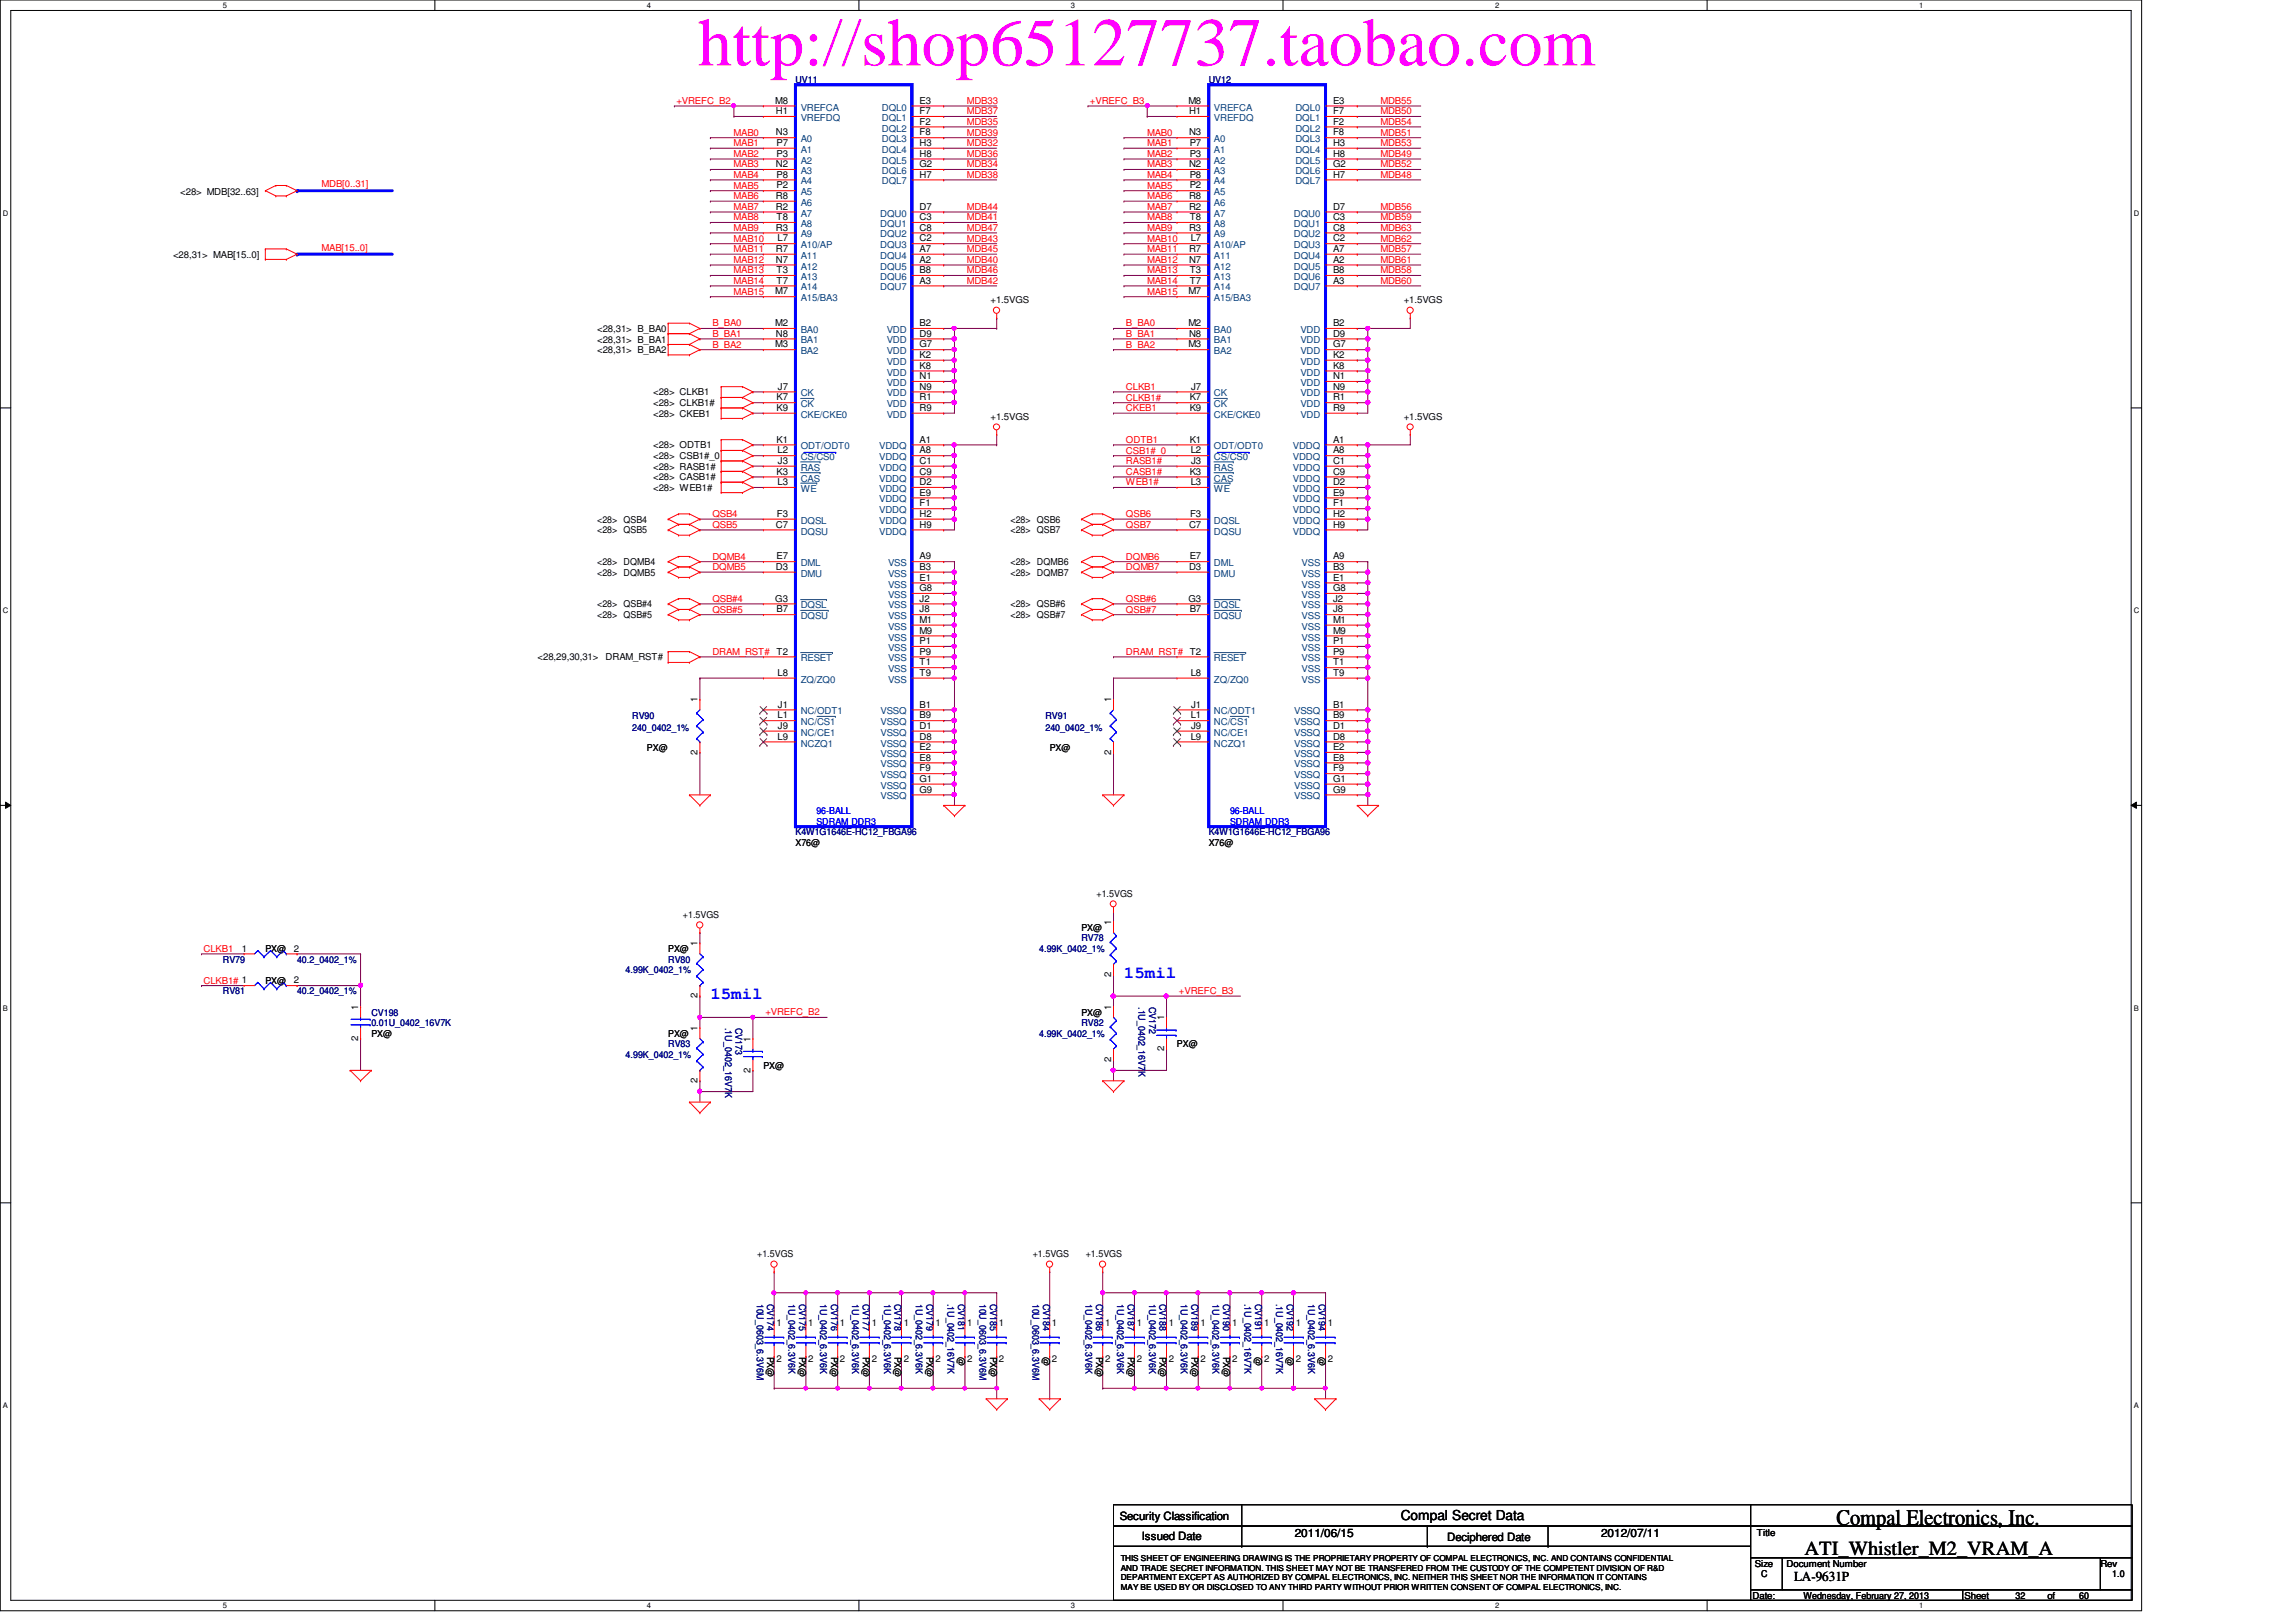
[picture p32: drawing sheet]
<svg xmlns="http://www.w3.org/2000/svg" width="297mm" height="210mm" viewBox="0 0 297 210" stroke-linecap="round" stroke-linejoin="round" font-family="sans-serif">
<defs><g id="words">
<text font-size="8.8" fill="#f0f" x="90.3" y="8.5">http://shop65127737.taobao.com</text>
<text font-size="2.9" x="237.6" y="197.3">Compal Electronics, Inc.</text>
<text font-size="2.6" x="233.5" y="201.2">ATI_Whistler_M2_VRAM_A</text>
<g font-size="2.2" fill="#00f">
<text x="91.9" y="129.3">15mil</text>
<text x="145.4" y="126.6">15mil</text>
</g>
<g font-size="1.8">
<text x="181.2" y="196.8">Compal Secret Data</text>
<text x="232.1" y="204.6">LA-9631P</text>
</g>
<g font-size="1.5">
<text x="144.9" y="196.6">Security Classification</text>
<text x="147.7" y="199.3">Issued Date</text>
<text x="167.5" y="198.8">2011/06/15</text>
<text x="187.2" y="199.4">Deciphered Date</text>
<text x="207.1" y="198.8">2012/07/11</text>
</g>
<g font-size="1.2" fill="#000080">
<text x="102.9" y="10.7">UV11</text>
<text x="156.4" y="10.7">UV12</text>
<text x="81.8" y="93">RV90</text>
<text x="81.8" y="94.7">240_0402_1%</text>
<text x="135.3" y="93">RV91</text>
<text x="135.3" y="94.7">240_0402_1%</text>
<text x="102.9" y="108.1">K4W1G1646E-HC12_FBGA96</text>
<text x="156.4" y="108.1">K4W1G1646E-HC12_FBGA96</text>
<text x="28.8" y="124.6">RV79</text>
<text x="38.4" y="124.6">40.2_0402_1%</text>
<text x="80.9" y="125.9">4.99K_0402_1%</text>
<text x="86.4" y="124.6">RV80</text>
<text x="134.4" y="123.2">4.99K_0402_1%</text>
<text x="139.9" y="121.8">RV78</text>
<text x="28.8" y="128.7">RV81</text>
<text x="38.4" y="128.7">40.2_0402_1%</text>
<text x="48" y="131.4">CV198</text>
<text x="147.3" y="130.3" transform="rotate(90 147.3 130.3)">.1U_0402_16V7K</text>
<text x="148.7" y="130.3" transform="rotate(90 148.7 130.3)">CV172</text>
<text x="48" y="132.8">0.01U_0402_16V7K</text>
<text x="80.9" y="136.9">4.99K_0402_1%</text>
<text x="86.4" y="135.6">RV83</text>
<text x="93.8" y="133" transform="rotate(90 93.8 133)">.1U_0402_16V7K</text>
<text x="95.2" y="133" transform="rotate(90 95.2 133)">CV173</text>
<text x="134.4" y="134.2">4.99K_0402_1%</text>
<text x="139.9" y="132.8">RV82</text>
<text x="97.9" y="168.7" transform="rotate(90 97.9 168.7)">10U_0603_6.3V6M</text>
<text x="99.3" y="168.7" transform="rotate(90 99.3 168.7)">CV174</text>
<text x="102" y="168.7" transform="rotate(90 102 168.7)">1U_0402_6.3V6K</text>
<text x="103.4" y="168.7" transform="rotate(90 103.4 168.7)">CV175</text>
<text x="106.1" y="168.7" transform="rotate(90 106.1 168.7)">1U_0402_6.3V6K</text>
<text x="107.5" y="168.7" transform="rotate(90 107.5 168.7)">CV176</text>
<text x="110.2" y="168.7" transform="rotate(90 110.2 168.7)">1U_0402_6.3V6K</text>
<text x="111.6" y="168.7" transform="rotate(90 111.6 168.7)">CV177</text>
<text x="114.4" y="168.7" transform="rotate(90 114.4 168.7)">1U_0402_6.3V6K</text>
<text x="115.7" y="168.7" transform="rotate(90 115.7 168.7)">CV178</text>
<text x="118.5" y="168.7" transform="rotate(90 118.5 168.7)">1U_0402_6.3V6K</text>
<text x="119.8" y="168.7" transform="rotate(90 119.8 168.7)">CV179</text>
<text x="122.6" y="168.7" transform="rotate(90 122.6 168.7)">.1U_0402_16V7K</text>
<text x="123.9" y="168.7" transform="rotate(90 123.9 168.7)">CV181</text>
<text x="126.7" y="168.7" transform="rotate(90 126.7 168.7)">10U_0603_6.3V6M</text>
<text x="128.1" y="168.7" transform="rotate(90 128.1 168.7)">CV185</text>
<text x="133.6" y="168.7" transform="rotate(90 133.6 168.7)">10U_0603_6.3V6M</text>
<text x="135" y="168.7" transform="rotate(90 135 168.7)">CV184</text>
<text x="140.4" y="168.7" transform="rotate(90 140.4 168.7)">1U_0402_6.3V6K</text>
<text x="141.8" y="168.7" transform="rotate(90 141.8 168.7)">CV186</text>
<text x="144.5" y="168.7" transform="rotate(90 144.5 168.7)">1U_0402_6.3V6K</text>
<text x="145.9" y="168.7" transform="rotate(90 145.9 168.7)">CV187</text>
<text x="148.7" y="168.7" transform="rotate(90 148.7 168.7)">1U_0402_6.3V6K</text>
<text x="150" y="168.7" transform="rotate(90 150 168.7)">CV188</text>
<text x="152.8" y="168.7" transform="rotate(90 152.8 168.7)">1U_0402_6.3V6K</text>
<text x="154.1" y="168.7" transform="rotate(90 154.1 168.7)">CV189</text>
<text x="156.9" y="168.7" transform="rotate(90 156.9 168.7)">1U_0402_6.3V6K</text>
<text x="158.2" y="168.7" transform="rotate(90 158.2 168.7)">CV190</text>
<text x="161" y="168.7" transform="rotate(90 161 168.7)">.1U_0402_16V7K</text>
<text x="162.4" y="168.7" transform="rotate(90 162.4 168.7)">CV191</text>
<text x="165.1" y="168.7" transform="rotate(90 165.1 168.7)">.1U_0402_16V7K</text>
<text x="166.5" y="168.7" transform="rotate(90 166.5 168.7)">CV192</text>
<text x="169.2" y="168.7" transform="rotate(90 169.2 168.7)">1U_0402_6.3V6K</text>
<text x="170.6" y="168.7" transform="rotate(90 170.6 168.7)">CV194</text>
</g>
<g font-size="1.2" fill="#f00">
<text x="87.5" y="13.5">+VREFC_B2</text>
<text x="94.9" y="17.6">MAB0</text>
<text x="125.1" y="13.5">MDB33</text>
<text x="125.1" y="16.2">MDB35</text>
<text x="125.1" y="14.8">MDB37</text>
<text x="125.1" y="17.6">MDB39</text>
<text x="141" y="13.5">+VREFC_B3</text>
<text x="148.4" y="17.6">MAB0</text>
<text x="178.6" y="14.8">MDB50</text>
<text x="178.6" y="17.6">MDB51</text>
<text x="178.6" y="16.2">MDB54</text>
<text x="178.6" y="13.5">MDB55</text>
<text x="94.9" y="18.9">MAB1</text>
<text x="94.9" y="20.3">MAB2</text>
<text x="94.9" y="21.7">MAB3</text>
<text x="94.9" y="23">MAB4</text>
<text x="125.1" y="18.9">MDB32</text>
<text x="125.1" y="21.7">MDB34</text>
<text x="125.1" y="20.3">MDB36</text>
<text x="125.1" y="23">MDB38</text>
<text x="148.4" y="18.9">MAB1</text>
<text x="148.4" y="20.3">MAB2</text>
<text x="148.4" y="21.7">MAB3</text>
<text x="148.4" y="23">MAB4</text>
<text x="178.6" y="23">MDB48</text>
<text x="178.6" y="20.3">MDB49</text>
<text x="178.6" y="21.7">MDB52</text>
<text x="178.6" y="18.9">MDB53</text>
<text x="41.6" y="24.3">MDB[0..31]</text>
<text x="94.9" y="24.4">MAB5</text>
<text x="94.9" y="25.8">MAB6</text>
<text x="94.9" y="27.2">MAB7</text>
<text x="94.9" y="28.5">MAB8</text>
<text x="94.9" y="29.9">MAB9</text>
<text x="125.1" y="28.5">MDB41</text>
<text x="125.1" y="27.2">MDB44</text>
<text x="125.1" y="29.9">MDB47</text>
<text x="148.4" y="24.4">MAB5</text>
<text x="148.4" y="25.8">MAB6</text>
<text x="148.4" y="27.2">MAB7</text>
<text x="148.4" y="28.5">MAB8</text>
<text x="148.4" y="29.9">MAB9</text>
<text x="178.6" y="28.5">MDB59</text>
<text x="178.6" y="27.2">MDB56</text>
<text x="178.6" y="29.9">MDB63</text>
<text x="41.6" y="32.5">MAB[15..0]</text>
<text x="94.9" y="32.6">MAB11</text>
<text x="94.9" y="34">MAB12</text>
<text x="94.9" y="35.4">MAB13</text>
<text x="94.9" y="31.3">MAB10</text>
<text x="125.1" y="34">MDB40</text>
<text x="125.1" y="31.3">MDB43</text>
<text x="125.1" y="32.6">MDB45</text>
<text x="125.1" y="35.4">MDB46</text>
<text x="148.4" y="34">MAB12</text>
<text x="148.4" y="35.4">MAB13</text>
<text x="148.4" y="31.3">MAB10</text>
<text x="148.4" y="32.6">MAB11</text>
<text x="178.6" y="31.3">MDB62</text>
<text x="178.6" y="34">MDB61</text>
<text x="178.6" y="32.6">MDB57</text>
<text x="178.6" y="35.4">MDB58</text>
<text x="94.9" y="36.7">MAB14</text>
<text x="94.9" y="38.1">MAB15</text>
<text x="125.1" y="36.7">MDB42</text>
<text x="148.4" y="36.7">MAB14</text>
<text x="148.4" y="38.1">MAB15</text>
<text x="178.6" y="36.7">MDB60</text>
<text x="92.2" y="42.2">B_BA0</text>
<text x="92.2" y="43.6">B_BA1</text>
<text x="92.2" y="45">B_BA2</text>
<text x="145.7" y="42.2">B_BA0</text>
<text x="145.7" y="43.6">B_BA1</text>
<text x="145.7" y="45">B_BA2</text>
<text x="145.7" y="53.2">CKEB1</text>
<text x="145.7" y="50.5">CLKB1</text>
<text x="145.7" y="51.9">CLKB1#</text>
<text x="145.7" y="58.7">CSB1#_0</text>
<text x="145.7" y="57.3">ODTB1</text>
<text x="145.7" y="61.5">CASB1#</text>
<text x="145.7" y="60.1">RASB1#</text>
<text x="145.7" y="62.8">WEB1#</text>
<text x="92.2" y="66.9">QSB4</text>
<text x="92.2" y="68.3">QSB5</text>
<text x="145.7" y="66.9">QSB6</text>
<text x="145.7" y="68.3">QSB7</text>
<text x="92.2" y="72.4">DQMB4</text>
<text x="92.2" y="73.8">DQMB5</text>
<text x="92.2" y="77.9">QSB#4</text>
<text x="145.7" y="72.4">DQMB6</text>
<text x="145.7" y="73.8">DQMB7</text>
<text x="145.7" y="77.9">QSB#6</text>
<text x="92.2" y="79.3">QSB#5</text>
<text x="145.7" y="79.3">QSB#7</text>
<text x="92.2" y="84.8">DRAM_RST#</text>
<text x="145.7" y="84.8">DRAM_RST# T2</text>
<text x="26.3" y="123.2">CLKB1</text>
<text x="26.3" y="127.3">CLKB1# 1</text>
<text x="99" y="131.4">+VREFC_B2</text>
<text x="152.5" y="128.7">+VREFC_B3</text>
</g>
<g font-size="1.2">
<text x="100.3" y="13.4">M8</text>
<text x="100.4" y="17.5">N3</text>
<text x="100.4" y="14.8">H1</text>
<text x="119" y="13.4">E3</text>
<text x="119" y="14.8">F7</text>
<text x="119" y="16.1">F2</text>
<text x="119" y="17.5">F8</text>
<text x="153.8" y="13.4">M8</text>
<text x="153.8" y="17.5">N3</text>
<text x="153.8" y="14.8">H1</text>
<text x="172.5" y="13.4">E3</text>
<text x="172.5" y="14.8">F7</text>
<text x="172.5" y="16.1">F2</text>
<text x="172.5" y="17.5">F8</text>
<text x="100.4" y="21.6">N2</text>
<text x="100.5" y="20.3">P3</text>
<text x="100.5" y="23">P8</text>
<text x="100.5" y="18.9">P7</text>
<text x="119" y="18.9">H3</text>
<text x="119" y="20.3">H8</text>
<text x="119" y="21.6">G2</text>
<text x="119" y="23">H7</text>
<text x="153.8" y="21.6">N2</text>
<text x="153.9" y="20.3">P3</text>
<text x="153.9" y="23">P8</text>
<text x="153.9" y="18.9">P7</text>
<text x="172.5" y="18.9">H3</text>
<text x="172.5" y="20.3">H8</text>
<text x="172.5" y="21.6">G2</text>
<text x="172.5" y="23">H7</text>
<text x="23.3" y="25.3">&lt;28&gt; MDB[32..63]</text>
<text x="100.4" y="25.7">R8</text>
<text x="100.4" y="27.1">R2</text>
<text x="100.4" y="29.8">R3</text>
<text x="100.5" y="24.4">P2</text>
<text x="100.5" y="28.5">T8</text>
<text x="119" y="28.5">C3</text>
<text x="119" y="29.8">C8</text>
<text x="119" y="27.1">D7</text>
<text x="153.8" y="25.7">R8</text>
<text x="153.8" y="27.1">R2</text>
<text x="153.8" y="29.8">R3</text>
<text x="153.9" y="24.4">P2</text>
<text x="153.9" y="28.5">T8</text>
<text x="172.5" y="28.5">C3</text>
<text x="172.5" y="29.8">C8</text>
<text x="172.5" y="27.1">D7</text>
<text x="22.4" y="33.4">&lt;28,31&gt; MAB[15..0]</text>
<text x="100.4" y="32.6">R7</text>
<text x="100.4" y="34">N7</text>
<text x="100.5" y="35.3">T3</text>
<text x="100.6" y="31.2">L7</text>
<text x="119" y="31.2">C2</text>
<text x="119" y="32.6">A7</text>
<text x="119" y="34">A2</text>
<text x="119" y="35.3">B8</text>
<text x="153.8" y="32.6">R7</text>
<text x="153.8" y="34">N7</text>
<text x="153.9" y="35.3">T3</text>
<text x="154" y="31.2">L7</text>
<text x="172.5" y="31.2">C2</text>
<text x="172.5" y="32.6">A7</text>
<text x="172.5" y="34">A2</text>
<text x="172.5" y="35.3">B8</text>
<text x="100.3" y="38.1">M7</text>
<text x="100.5" y="36.7">T7</text>
<text x="119" y="36.7">A3</text>
<text x="128.1" y="39.2">+1.5VGS</text>
<text x="153.8" y="38.1">M7</text>
<text x="153.9" y="36.7">T7</text>
<text x="172.5" y="36.7">A3</text>
<text x="181.6" y="39.2">+1.5VGS</text>
<text x="77.3" y="45.7">&lt;28,31&gt; B_BA2</text>
<text x="77.3" y="44.3">&lt;28,31&gt; B_BA1</text>
<text x="77.3" y="43">&lt;28,31&gt; B_BA0</text>
<text x="100.3" y="42.2">M2</text>
<text x="100.3" y="45">M3</text>
<text x="100.4" y="43.6">N8</text>
<text x="119" y="42.2">B2</text>
<text x="119" y="43.6">D9</text>
<text x="119" y="45">G7</text>
<text x="119" y="46.3">K2</text>
<text x="119" y="47.7">K8</text>
<text x="153.8" y="42.2">M2</text>
<text x="153.8" y="45">M3</text>
<text x="153.8" y="43.6">N8</text>
<text x="172.5" y="42.2">B2</text>
<text x="172.5" y="43.6">D9</text>
<text x="172.5" y="45">G7</text>
<text x="172.5" y="46.3">K2</text>
<text x="172.5" y="47.7">K8</text>
<text x="84.5" y="53.9">&lt;28&gt; CKEB1</text>
<text x="84.5" y="52.6">&lt;28&gt; CLKB1#</text>
<text x="84.5" y="51.2">&lt;28&gt; CLKB1</text>
<text x="100.5" y="51.8">K7</text>
<text x="100.5" y="53.2">K9</text>
<text x="100.6" y="50.4">J7</text>
<text x="119" y="49.1">N1</text>
<text x="119" y="50.4">N9</text>
<text x="119" y="51.8">R1</text>
<text x="119" y="53.2">R9</text>
<text x="153.9" y="51.8">K7</text>
<text x="153.9" y="53.2">K9</text>
<text x="154.1" y="50.4">J7</text>
<text x="172.5" y="49.1">N1</text>
<text x="172.5" y="50.4">N9</text>
<text x="172.5" y="51.8">R1</text>
<text x="172.5" y="53.2">R9</text>
<text x="84.5" y="59.4">&lt;28&gt; CSB1#_0</text>
<text x="84.5" y="58">&lt;28&gt; ODTB1</text>
<text x="100.5" y="57.3">K1</text>
<text x="100.6" y="58.7">L2</text>
<text x="119" y="57.3">A1</text>
<text x="119" y="58.7">A8</text>
<text x="128.1" y="54.4">+1.5VGS</text>
<text x="153.9" y="57.3">K1</text>
<text x="154" y="58.7">L2</text>
<text x="172.5" y="57.3">A1</text>
<text x="172.5" y="58.7">A8</text>
<text x="181.6" y="54.4">+1.5VGS</text>
<text x="84.5" y="60.8">&lt;28&gt; RASB1#</text>
<text x="84.5" y="63.5">&lt;28&gt; WEB1#</text>
<text x="84.5" y="62.1">&lt;28&gt; CASB1#</text>
<text x="100.5" y="61.4">K3</text>
<text x="100.6" y="62.8">L3</text>
<text x="100.6" y="60">J3</text>
<text x="119" y="60">C1</text>
<text x="119" y="61.4">C9</text>
<text x="119" y="64.1">E9</text>
<text x="119" y="65.5">F1</text>
<text x="119" y="62.8">D2</text>
<text x="153.9" y="61.4">K3</text>
<text x="154" y="62.8">L3</text>
<text x="154.1" y="60">J3</text>
<text x="172.5" y="60">C1</text>
<text x="172.5" y="61.4">C9</text>
<text x="172.5" y="64.1">E9</text>
<text x="172.5" y="65.5">F1</text>
<text x="172.5" y="62.8">D2</text>
<text x="77.3" y="67.6">&lt;28&gt; QSB4</text>
<text x="77.3" y="69">&lt;28&gt; QSB5</text>
<text x="100.4" y="68.3">C7</text>
<text x="100.5" y="66.9">F3</text>
<text x="119" y="66.9">H2</text>
<text x="119" y="68.3">H9</text>
<text x="130.7" y="67.6">&lt;28&gt; QSB6</text>
<text x="130.7" y="69">&lt;28&gt; QSB7</text>
<text x="153.8" y="68.3">C7</text>
<text x="154" y="66.9">F3</text>
<text x="172.5" y="66.9">H2</text>
<text x="172.5" y="68.3">H9</text>
<text x="77.3" y="73.2">&lt;28&gt; DQMB4</text>
<text x="77.3" y="74.5">&lt;28&gt; DQMB5</text>
<text x="100.3" y="77.9">G3</text>
<text x="100.4" y="73.7">D3</text>
<text x="100.5" y="72.4">E7</text>
<text x="119" y="72.4">A9</text>
<text x="119" y="75.1">E1</text>
<text x="119" y="73.7">B3</text>
<text x="119" y="76.5">G8</text>
<text x="119" y="77.9">J2</text>
<text x="130.7" y="73.2">&lt;28&gt; DQMB6</text>
<text x="130.7" y="74.5">&lt;28&gt; DQMB7</text>
<text x="153.8" y="77.9">G3</text>
<text x="153.8" y="73.7">D3</text>
<text x="153.9" y="72.4">E7</text>
<text x="172.5" y="72.4">A9</text>
<text x="172.5" y="75.1">E1</text>
<text x="172.5" y="73.7">B3</text>
<text x="172.5" y="76.5">G8</text>
<text x="172.5" y="77.9">J2</text>
<text x="77.3" y="78.6">&lt;28&gt; QSB#4</text>
<text x="77.3" y="80">&lt;28&gt; QSB#5</text>
<text x="100.5" y="79.2">B7</text>
<text x="119" y="79.2">J8</text>
<text x="119" y="80.6">M1</text>
<text x="119" y="82">M9</text>
<text x="119" y="83.4">P1</text>
<text x="130.7" y="78.6">&lt;28&gt; QSB#6</text>
<text x="130.7" y="80">&lt;28&gt; QSB#7</text>
<text x="153.9" y="79.2">B7</text>
<text x="172.5" y="79.2">J8</text>
<text x="172.5" y="80.6">M1</text>
<text x="172.5" y="82">M9</text>
<text x="172.5" y="83.4">P1</text>
<text x="69.6" y="85.5">&lt;28,29,30,31&gt;</text>
<text x="78.4" y="85.5">DRAM_RST#</text>
<text x="100.5" y="84.7">T2</text>
<text x="100.6" y="87.5">L8</text>
<text x="119" y="84.7">P9</text>
<text x="119" y="86.1">T1</text>
<text x="119" y="87.5">T9</text>
<text x="154" y="87.5">L8</text>
<text x="172.5" y="84.7">P9</text>
<text x="172.5" y="86.1">T1</text>
<text x="172.5" y="87.5">T9</text>
<text x="90.3" y="90.9" transform="rotate(-90 90.3 90.9)">1</text>
<text x="100.6" y="95.7">L9</text>
<text x="100.6" y="93">L1</text>
<text x="100.6" y="91.6">J1</text>
<text x="100.6" y="94.3">J9</text>
<text x="119" y="94.3">D1</text>
<text x="119" y="91.6">B1</text>
<text x="119" y="93">B9</text>
<text x="119" y="95.7">D8</text>
<text x="143.8" y="90.9" transform="rotate(-90 143.8 90.9)">1</text>
<text x="154" y="93">L1</text>
<text x="154" y="95.7">L9</text>
<text x="154.1" y="91.6">J1</text>
<text x="154.1" y="94.3">J9</text>
<text x="172.5" y="94.3">D1</text>
<text x="172.5" y="91.6">B1</text>
<text x="172.5" y="93">B9</text>
<text x="172.5" y="95.7">D8</text>
<text x="83.7" y="97.2">PX@</text>
<text x="90.3" y="97.7" transform="rotate(-90 90.3 97.7)">2</text>
<text x="119" y="97.1">E2</text>
<text x="119" y="98.4">E8</text>
<text x="119" y="99.8">F9</text>
<text x="119" y="101.2">G1</text>
<text x="135.8" y="97.2">PX@</text>
<text x="143.8" y="97.7" transform="rotate(-90 143.8 97.7)">2</text>
<text x="172.5" y="97.1">E2</text>
<text x="172.5" y="98.4">E8</text>
<text x="172.5" y="99.8">F9</text>
<text x="172.5" y="101.2">G1</text>
<text x="119" y="102.6">G9</text>
<text x="172.5" y="102.6">G9</text>
<text x="102.9" y="109.5">X76@</text>
<text x="156.4" y="109.5">X76@</text>
<text x="88.3" y="118.8">+1.5VGS</text>
<text x="141.9" y="116.1">+1.5VGS</text>
<text x="143.8" y="119.7" transform="rotate(-90 143.8 119.7)">1</text>
<text x="31.3" y="123.1">1</text>
<text x="34.3" y="123.2">PX@</text>
<text x="38" y="123.1">2</text>
<text x="86.4" y="123.2">PX@</text>
<text x="90.3" y="122.5" transform="rotate(-90 90.3 122.5)">1</text>
<text x="139.9" y="120.4">PX@</text>
<text x="34.3" y="127.3">PX@</text>
<text x="38" y="127.3">2</text>
<text x="46.4" y="130.7" transform="rotate(-90 46.4 130.7)">1</text>
<text x="90.3" y="129.2" transform="rotate(-90 90.3 129.2)">2</text>
<text x="139.9" y="131.4">PX@</text>
<text x="143.8" y="130.7" transform="rotate(-90 143.8 130.7)">1</text>
<text x="143.8" y="126.4" transform="rotate(-90 143.8 126.4)">2</text>
<text x="46.4" y="134.7" transform="rotate(-90 46.4 134.7)">2</text>
<text x="48" y="134.2">PX@</text>
<text x="86.4" y="134.2">PX@</text>
<text x="90.3" y="133.4" transform="rotate(-90 90.3 133.4)">1</text>
<text x="97.1" y="134.8" transform="rotate(-90 97.1 134.8)">1</text>
<text x="143.8" y="137.4" transform="rotate(-90 143.8 137.4)">2</text>
<text x="150.6" y="136.1" transform="rotate(-90 150.6 136.1)">2</text>
<text x="150.6" y="132" transform="rotate(-90 150.6 132)">1</text>
<text x="152.3" y="135.6">PX@</text>
<text x="90.3" y="140.2" transform="rotate(-90 90.3 140.2)">2</text>
<text x="97.1" y="138.8" transform="rotate(-90 97.1 138.8)">2</text>
<text x="98.8" y="138.3">PX@</text>
<text x="98" y="162.7">+1.5VGS</text>
<text x="133.6" y="162.7">+1.5VGS</text>
<text x="140.5" y="162.7">+1.5VGS</text>
<text x="100.5" y="171.6">1</text>
<text x="104.6" y="171.6">1</text>
<text x="108.7" y="171.6">1</text>
<text x="112.8" y="171.6">1</text>
<text x="116.9" y="171.6">1</text>
<text x="121" y="171.6">1</text>
<text x="125.1" y="171.6">1</text>
<text x="129.2" y="171.6">1</text>
<text x="136.1" y="171.6">1</text>
<text x="143" y="171.6">1</text>
<text x="147.1" y="171.6">1</text>
<text x="151.2" y="171.6">1</text>
<text x="155.3" y="171.6">1</text>
<text x="159.4" y="171.6">1</text>
<text x="163.5" y="171.6">1</text>
<text x="167.6" y="171.6">1</text>
<text x="171.8" y="171.6">1</text>
<text x="99.3" y="175.6" transform="rotate(90 99.3 175.6)">PX@</text>
<text x="100.5" y="176.3">2</text>
<text x="103.4" y="175.6" transform="rotate(90 103.4 175.6)">PX@</text>
<text x="104.6" y="176.3">2</text>
<text x="107.5" y="175.6" transform="rotate(90 107.5 175.6)">PX@</text>
<text x="108.7" y="176.3">2</text>
<text x="111.6" y="175.6" transform="rotate(90 111.6 175.6)">PX@</text>
<text x="112.8" y="176.3">2</text>
<text x="115.7" y="175.6" transform="rotate(90 115.7 175.6)">PX@</text>
<text x="116.9" y="176.3">2</text>
<text x="119.8" y="175.6" transform="rotate(90 119.8 175.6)">PX@</text>
<text x="121" y="176.3">2</text>
<text x="123.9" y="175.6" transform="rotate(90 123.9 175.6)">@</text>
<text x="125.1" y="176.3">2</text>
<text x="128.1" y="175.6" transform="rotate(90 128.1 175.6)">PX@</text>
<text x="129.2" y="176.3">2</text>
<text x="135" y="175.6" transform="rotate(90 135 175.6)">@</text>
<text x="136.1" y="176.3">2</text>
<text x="141.8" y="175.6" transform="rotate(90 141.8 175.6)">PX@</text>
<text x="143" y="176.3">2</text>
<text x="145.9" y="175.6" transform="rotate(90 145.9 175.6)">PX@</text>
<text x="147.1" y="176.3">2</text>
<text x="150" y="175.6" transform="rotate(90 150 175.6)">PX@</text>
<text x="151.2" y="176.3">2</text>
<text x="154.1" y="175.6" transform="rotate(90 154.1 175.6)">PX@</text>
<text x="155.3" y="176.3">2</text>
<text x="158.2" y="175.6" transform="rotate(90 158.2 175.6)">PX@</text>
<text x="159.4" y="176.3">2</text>
<text x="162.4" y="175.6" transform="rotate(90 162.4 175.6)">@</text>
<text x="163.5" y="176.3">2</text>
<text x="166.5" y="175.6" transform="rotate(90 166.5 175.6)">@</text>
<text x="167.6" y="176.3">2</text>
<text x="170.6" y="175.6" transform="rotate(90 170.6 175.6)">@</text>
<text x="171.8" y="176.3">2</text>
<text x="227" y="202.7">Size</text>
<text x="227.3" y="198.8">Title</text>
<text x="231.1" y="202.7">Document Number</text>
<text x="271.7" y="202.7">Rev</text>
<text x="226.7" y="206.9">Date:</text>
<text x="227.8" y="204.1">C</text>
<text x="233.3" y="206.9">Wednesday, February 27, 2013</text>
<text x="254.2" y="206.9">Sheet</text>
<text x="260.8" y="206.9">32</text>
<text x="264.9" y="206.9">of</text>
<text x="269" y="206.9">60</text>
<text x="273.3" y="204.1">1.0</text>
</g>
<g font-size="1.2" fill="#004080">
<text x="103.6" y="14.3">VREFCA</text>
<text x="103.6" y="15.7">VREFDQ</text>
<text x="114.1" y="14.3">DQL0</text>
<text x="114.1" y="15.7">DQL1</text>
<text x="114.1" y="17">DQL2</text>
<text x="157.1" y="14.3">VREFCA</text>
<text x="157.1" y="15.7">VREFDQ</text>
<text x="167.6" y="14.3">DQL0</text>
<text x="167.6" y="15.7">DQL1</text>
<text x="167.6" y="17">DQL2</text>
<text x="103.6" y="21.2">A2</text>
<text x="103.6" y="22.5">A3</text>
<text x="103.6" y="23.9">A4</text>
<text x="103.6" y="18.4">A0</text>
<text x="103.6" y="19.8">A1</text>
<text x="114.1" y="18.4">DQL3</text>
<text x="114.1" y="19.8">DQL4</text>
<text x="114.1" y="21.2">DQL5</text>
<text x="114.1" y="22.5">DQL6</text>
<text x="114.1" y="23.9">DQL7</text>
<text x="157.1" y="21.2">A2</text>
<text x="157.1" y="22.5">A3</text>
<text x="157.1" y="23.9">A4</text>
<text x="157.1" y="18.4">A0</text>
<text x="157.1" y="19.8">A1</text>
<text x="167.6" y="18.4">DQL3</text>
<text x="167.6" y="19.8">DQL4</text>
<text x="167.6" y="21.2">DQL5</text>
<text x="167.6" y="22.5">DQL6</text>
<text x="167.6" y="23.9">DQL7</text>
<text x="103.6" y="25.3">A5</text>
<text x="103.6" y="26.6">A6</text>
<text x="103.6" y="28">A7</text>
<text x="103.6" y="29.4">A8</text>
<text x="113.9" y="29.4">DQU1</text>
<text x="113.9" y="28">DQU0</text>
<text x="157.1" y="25.3">A5</text>
<text x="157.1" y="26.6">A6</text>
<text x="157.1" y="28">A7</text>
<text x="157.1" y="29.4">A8</text>
<text x="167.4" y="29.4">DQU1</text>
<text x="167.4" y="28">DQU0</text>
<text x="103.6" y="30.7">A9</text>
<text x="103.6" y="32.1">A10/AP</text>
<text x="103.6" y="33.5">A11</text>
<text x="103.6" y="34.9">A12</text>
<text x="113.9" y="30.7">DQU2</text>
<text x="113.9" y="32.1">DQU3</text>
<text x="113.9" y="33.5">DQU4</text>
<text x="113.9" y="34.9">DQU5</text>
<text x="157.1" y="30.7">A9</text>
<text x="157.1" y="32.1">A10/AP</text>
<text x="157.1" y="33.5">A11</text>
<text x="157.1" y="34.9">A12</text>
<text x="167.4" y="30.7">DQU2</text>
<text x="167.4" y="32.1">DQU3</text>
<text x="167.4" y="33.5">DQU4</text>
<text x="167.4" y="34.9">DQU5</text>
<text x="103.6" y="36.2">A13</text>
<text x="103.6" y="37.6">A14</text>
<text x="103.6" y="39">A15/BA3</text>
<text x="113.9" y="36.2">DQU6</text>
<text x="113.9" y="37.6">DQU7</text>
<text x="157.1" y="36.2">A13</text>
<text x="157.1" y="37.6">A14</text>
<text x="157.1" y="39">A15/BA3</text>
<text x="167.4" y="36.2">DQU6</text>
<text x="167.4" y="37.6">DQU7</text>
<text x="103.6" y="43.1">BA0</text>
<text x="103.6" y="44.4">BA1</text>
<text x="103.6" y="45.8">BA2</text>
<text x="114.7" y="43.1">VDD</text>
<text x="114.7" y="44.4">VDD</text>
<text x="114.7" y="45.8">VDD</text>
<text x="114.7" y="47.2">VDD</text>
<text x="157.1" y="43.1">BA0</text>
<text x="157.1" y="44.4">BA1</text>
<text x="157.1" y="45.8">BA2</text>
<text x="168.2" y="43.1">VDD</text>
<text x="168.2" y="44.4">VDD</text>
<text x="168.2" y="45.8">VDD</text>
<text x="168.2" y="47.2">VDD</text>
<text x="103.6" y="51.3">CK</text>
<text x="103.6" y="52.7">CK</text>
<text x="114.7" y="48.6">VDD</text>
<text x="114.7" y="50">VDD</text>
<text x="114.7" y="51.3">VDD</text>
<text x="114.7" y="52.7">VDD</text>
<text x="157.1" y="51.3">CK</text>
<text x="157.1" y="52.7">CK</text>
<text x="168.2" y="48.6">VDD</text>
<text x="168.2" y="50">VDD</text>
<text x="168.2" y="51.3">VDD</text>
<text x="168.2" y="52.7">VDD</text>
<text x="103.6" y="59.6">CS/CS0</text>
<text x="103.6" y="54.1">CKE/CKE0</text>
<text x="103.6" y="58.2">ODT/ODT0</text>
<text x="113.7" y="58.2">VDDQ</text>
<text x="113.7" y="59.6">VDDQ</text>
<text x="114.7" y="54.1">VDD</text>
<text x="157.1" y="59.6">CS/CS0</text>
<text x="157.1" y="54.1">CKE/CKE0</text>
<text x="157.1" y="58.2">ODT/ODT0</text>
<text x="167.3" y="58.2">VDDQ</text>
<text x="167.3" y="59.6">VDDQ</text>
<text x="168.2" y="54.1">VDD</text>
<text x="103.6" y="63.7">WE</text>
<text x="103.6" y="60.9">RAS</text>
<text x="103.6" y="62.3">CAS</text>
<text x="113.7" y="60.9">VDDQ</text>
<text x="113.7" y="62.3">VDDQ</text>
<text x="113.7" y="65">VDDQ</text>
<text x="113.7" y="63.7">VDDQ</text>
<text x="157.1" y="63.7">WE</text>
<text x="157.1" y="60.9">RAS</text>
<text x="157.1" y="62.3">CAS</text>
<text x="167.3" y="60.9">VDDQ</text>
<text x="167.3" y="62.3">VDDQ</text>
<text x="167.3" y="65">VDDQ</text>
<text x="167.3" y="63.7">VDDQ</text>
<text x="103.6" y="67.8">DQSL</text>
<text x="103.6" y="69.2">DQSU</text>
<text x="113.7" y="66.4">VDDQ</text>
<text x="113.7" y="67.8">VDDQ</text>
<text x="113.7" y="69.2">VDDQ</text>
<text x="157.1" y="67.8">DQSL</text>
<text x="157.1" y="69.2">DQSU</text>
<text x="167.3" y="66.4">VDDQ</text>
<text x="167.3" y="67.8">VDDQ</text>
<text x="167.3" y="69.2">VDDQ</text>
<text x="103.6" y="74.6">DMU</text>
<text x="103.6" y="73.3">DML</text>
<text x="114.9" y="73.3">VSS</text>
<text x="114.9" y="76">VSS</text>
<text x="114.9" y="74.6">VSS</text>
<text x="114.9" y="77.4">VSS</text>
<text x="157.1" y="74.6">DMU</text>
<text x="157.1" y="73.3">DML</text>
<text x="168.4" y="73.3">VSS</text>
<text x="168.4" y="76">VSS</text>
<text x="168.4" y="74.6">VSS</text>
<text x="168.4" y="77.4">VSS</text>
<text x="103.6" y="80.1">DQSU</text>
<text x="103.6" y="78.7">DQSL</text>
<text x="114.9" y="78.7">VSS</text>
<text x="114.9" y="80.1">VSS</text>
<text x="114.9" y="81.5">VSS</text>
<text x="114.9" y="82.9">VSS</text>
<text x="157.1" y="80.1">DQSU</text>
<text x="157.1" y="78.7">DQSL</text>
<text x="168.4" y="78.7">VSS</text>
<text x="168.4" y="80.1">VSS</text>
<text x="168.4" y="81.5">VSS</text>
<text x="168.4" y="82.9">VSS</text>
<text x="103.6" y="88.3">ZQ/ZQ0</text>
<text x="103.6" y="85.6">RESET</text>
<text x="114.9" y="84.2">VSS</text>
<text x="114.9" y="85.6">VSS</text>
<text x="114.9" y="87">VSS</text>
<text x="114.9" y="88.3">VSS</text>
<text x="157.1" y="88.3">ZQ/ZQ0</text>
<text x="157.1" y="85.6">RESET</text>
<text x="168.4" y="84.2">VSS</text>
<text x="168.4" y="85.6">VSS</text>
<text x="168.4" y="87">VSS</text>
<text x="168.4" y="88.3">VSS</text>
<text x="103.6" y="92.5">NC/ODT1</text>
<text x="103.6" y="93.9">NC/CS1</text>
<text x="103.6" y="95.2">NC/CE1</text>
<text x="113.9" y="95.2">VSSQ</text>
<text x="113.9" y="92.5">VSSQ</text>
<text x="113.9" y="93.9">VSSQ</text>
<text x="157.1" y="92.5">NC/ODT1</text>
<text x="157.1" y="93.9">NC/CS1</text>
<text x="157.1" y="95.2">NC/CE1</text>
<text x="167.4" y="95.2">VSSQ</text>
<text x="167.4" y="92.5">VSSQ</text>
<text x="167.4" y="93.9">VSSQ</text>
<text x="103.6" y="96.6">NCZQ1</text>
<text x="113.9" y="96.6">VSSQ</text>
<text x="113.9" y="98">VSSQ</text>
<text x="113.9" y="99.3">VSSQ</text>
<text x="113.9" y="100.7">VSSQ</text>
<text x="157.1" y="96.6">NCZQ1</text>
<text x="167.4" y="96.6">VSSQ</text>
<text x="167.4" y="98">VSSQ</text>
<text x="167.4" y="99.3">VSSQ</text>
<text x="167.4" y="100.7">VSSQ</text>
<text x="113.9" y="102.1">VSSQ</text>
<text x="113.9" y="103.5">VSSQ</text>
<text x="167.4" y="102.1">VSSQ</text>
<text x="167.4" y="103.5">VSSQ</text>
</g>
<g font-size="1.2" fill="#00f">
<text x="105.6" y="105.4">96-BALL</text>
<text x="105.6" y="106.7">SDRAM DDR3</text>
<text x="159.1" y="105.4">96-BALL</text>
<text x="159.1" y="106.7">SDRAM DDR3</text>
</g>
<g font-size="1.1">
<text x="145" y="203.2">AND TRADE SECRET INFORMATION. THIS SHEET MAY NOT BE TRANSFERED FROM THE CUSTODY OF THE COMPETENT DIVISION OF R&amp;D</text>
<text x="145" y="202">THIS SHEET OF ENGINEERING DRAWING IS THE PROPRIETARY PROPERTY OF COMPAL ELECTRONICS, INC. AND CONTAINS CONFIDENTIAL</text>
<text x="145" y="205.7">MAY BE USED BY OR DISCLOSED TO ANY THIRD PARTY WITHOUT PRIOR WRITTEN CONSENT OF COMPAL ELECTRONICS, INC.</text>
<text x="145" y="204.5">DEPARTMENT EXCEPT AS AUTHORIZED BY COMPAL ELECTRONICS, INC. NEITHER THIS SHEET NOR THE INFORMATION IT CONTAINS</text>
</g>
<g font-size="1">
<text x="28.8" y="1">5</text>
<text x="83.7" y="1">4</text>
<text x="138.6" y="1">3</text>
<text x="193.4" y="1">2</text>
<text x="248.3" y="1">1</text>
<text x=".4" y="27.9">D</text>
<text x="276.1" y="27.9">D</text>
<text x=".4" y="79.4">C</text>
<text x="276.1" y="79.4">C</text>
<text x=".4" y="130.8">B</text>
<text x="276.1" y="130.8">B</text>
<text x=".4" y="182.2">A</text>
<text x="276.1" y="182.2">A</text>
<text x="28.8" y="208.1">5</text>
<text x="83.7" y="208.1">4</text>
<text x="138.6" y="208.1">3</text>
<text x="193.4" y="208.1">2</text>
<text x="248.3" y="208.1">1</text>
</g>
</g></defs>
<path d="M0 0h277.1v208.4h-277.1zM1.4 1.4h274.3v205.7h-274.3z" fill="none" stroke="#000" stroke-width=".13"/>
<g fill="#fff">
<path d="M28.8 .1h.6v1.1h-.6z"/>
<path d="M28.8 207.2h.6v1.1h-.6z"/>
</g>
<path d="M56.3 0v1.4M56.3 207.1v1.3" fill="none" stroke="#000" stroke-width=".13"/>
<g fill="#fff">
<path d="M83.7 .1h.5v1.1h-.5z"/>
<path d="M83.7 207.2h.5v1.1h-.5z"/>
</g>
<path d="M111.1 0v1.4M111.1 207.1v1.3" fill="none" stroke="#000" stroke-width=".13"/>
<g fill="#fff">
<path d="M138.6 .1h.5v1.1h-.5z"/>
<path d="M138.6 207.2h.5v1.1h-.5z"/>
</g>
<path d="M166 0v1.4M166 207.1v1.3" fill="none" stroke="#000" stroke-width=".13"/>
<g fill="#fff">
<path d="M193.4 .1h.6v1.1h-.6z"/>
<path d="M193.4 207.2h.6v1.1h-.6z"/>
</g>
<path d="M220.8 0v1.4M220.8 207.1v1.3" fill="none" stroke="#000" stroke-width=".13"/>
<g fill="#fff">
<path d="M248.3 .1h.5v1.1h-.5z"/>
<path d="M248.3 207.2h.5v1.1h-.5z"/>
<path d="M.4 27.1h.7v1.1h-.7z"/>
<path d="M276.1 27.1h.7v1.1h-.7z"/>
<path d="M.4 78.5h.7v1.1h-.7z"/>
<path d="M276.1 78.5h.7v1.1h-.7z"/>
</g>
<path d="M0 52.8h1.4M275.7 52.8h1.4" fill="none" stroke="#000" stroke-width=".13"/>
<g fill="#fff">
<path d="M.4 129.9h.6v1.1h-.6z"/>
<path d="M276.1 129.9h.6v1.1h-.6z"/>
</g>
<path d="M0 104.2h1.4M.7 103.8l.7 .4-.7 .4zM275.7 104.2l.7-.4v.8zM275.7 104.2h1.4" fill="none" stroke="#000" stroke-width=".13"/>
<path d="M.7 103.8l.7 .4-.7 .4zM275.7 104.2l.7-.4v.8z" fill="#000"/>
<g fill="#fff">
<path d="M.4 181.4h.6v1.1h-.6z"/>
<path d="M276.1 181.4h.6v1.1h-.6z"/>
</g>
<path d="M0 155.7h1.4M275.7 155.7h1.4" fill="none" stroke="#000" stroke-width=".13"/>
<path d="M148.4 13.7h.1M148.4 15.1h.1M148.4 13.7h3.9M148.4 15.1h3.9M148.4 13.7v1.4M90.5 97.4h.1M90.5 97.4v5.5M144.1 97.4h.1M144.1 97.4v5.5" fill="none" stroke="#800040" stroke-width=".13"/>
<circle cx="148.4" cy="13.7" r=".26" fill="#f0f"/>
<circle cx="148.4" cy="13.7" r=".26" fill="none" stroke="#f0f" stroke-width=".13"/>
<g fill="none" stroke="#800040" stroke-width=".13">
<path d="M91.9 17.8h.1M91.9 19.2h.1M91.9 17.8h6.9M91.9 19.2h6.9M140.8 13.7h.1M140.8 13.7h7.6M145.4 17.8h.1M145.4 19.2h.1M145.4 17.8h6.9M145.4 19.2h6.9M91.9 32.9h.1M91.9 34.3h.1"/>
<path d="M91.9 35.6h.1M91.9 37h.1M91.9 20.6h.1M91.9 21.9h.1M91.9 23.3h.1M91.9 24.7h.1M91.9 26h.1M91.9 27.4h.1M91.9 28.8h.1M91.9 30.1h.1M91.9 32.9h6.9M91.9 34.3h6.9"/>
<path d="M91.9 35.6h6.9M91.9 37h6.9M91.9 20.6h6.9M91.9 21.9h6.9M91.9 23.3h6.9M91.9 24.7h6.9M91.9 26h6.9M91.9 27.4h6.9M91.9 28.8h6.9M91.9 30.1h6.9M145.4 34.3h.1M145.4 35.6h.1"/>
<path d="M145.4 37h.1M145.4 20.6h.1M145.4 21.9h.1M145.4 23.3h.1M145.4 24.7h.1M145.4 26h.1M145.4 27.4h.1M145.4 28.8h.1M145.4 30.1h.1M145.4 34.3h6.9M145.4 35.6h6.9M145.4 37h6.9"/>
<path d="M145.4 20.6h6.9M145.4 21.9h6.9M145.4 23.3h6.9M145.4 24.7h6.9M145.4 26h6.9M145.4 27.4h6.9M145.4 28.8h6.9M145.4 30.1h6.9M122.1 45.3h.1M123.5 43.9h.1M123.5 43.9v1.4h-1.4"/>
</g>
<circle cx="123.4" cy="45.2" r=".26" fill="#f0f"/>
<circle cx="123.4" cy="45.2" r=".26" fill="none" stroke="#f0f" stroke-width=".13"/>
<circle cx="123.4" cy="43.9" r=".26" fill="#f0f"/>
<circle cx="123.4" cy="43.9" r=".26" fill="none" stroke="#f0f" stroke-width=".13"/>
<path d="M123.5 42.5h.1M123.5 42.5v1.4" fill="none" stroke="#800040" stroke-width=".13"/>
<circle cx="123.4" cy="43.9" r=".26" fill="#f0f"/>
<circle cx="123.4" cy="43.9" r=".26" fill="none" stroke="#f0f" stroke-width=".13"/>
<circle cx="123.4" cy="42.5" r=".25" fill="#f0f"/>
<circle cx="123.4" cy="42.5" r=".25" fill="none" stroke="#f0f" stroke-width=".13"/>
<path d="M122.1 46.6h.1M122.1 46.6h1.4M123.5 46.6h.1M123.5 42.5h5.4M123.5 46.6v1.4M128.9 42.5h.1M128.9 41.1h.1M128.9 41.1v1.4" fill="none" stroke="#800040" stroke-width=".13"/>
<circle cx="123.4" cy="48" r=".26" fill="#f0f"/>
<circle cx="123.4" cy="48" r=".26" fill="none" stroke="#f0f" stroke-width=".13"/>
<circle cx="123.4" cy="46.6" r=".26" fill="#f0f"/>
<circle cx="123.4" cy="46.6" r=".26" fill="none" stroke="#f0f" stroke-width=".13"/>
<path d="M122.1 48h.1M122.1 48h1.4" fill="none" stroke="#800040" stroke-width=".13"/>
<circle cx="123.4" cy="48" r=".26" fill="#f0f"/>
<circle cx="123.4" cy="48" r=".26" fill="none" stroke="#f0f" stroke-width=".13"/>
<path d="M122.1 53.5h.1M123.5 52.1h.1M123.5 52.1v1.4h-1.4" fill="none" stroke="#800040" stroke-width=".13"/>
<circle cx="123.4" cy="52.1" r=".26" fill="#f0f"/>
<circle cx="123.4" cy="52.1" r=".26" fill="none" stroke="#f0f" stroke-width=".13"/>
<path d="M123.5 50.7h.1M123.5 50.7v1.4" fill="none" stroke="#800040" stroke-width=".13"/>
<circle cx="123.4" cy="52.1" r=".26" fill="#f0f"/>
<circle cx="123.4" cy="52.1" r=".26" fill="none" stroke="#f0f" stroke-width=".13"/>
<circle cx="123.4" cy="50.7" r=".26" fill="#f0f"/>
<circle cx="123.4" cy="50.7" r=".26" fill="none" stroke="#f0f" stroke-width=".13"/>
<path d="M123.5 49.4h.1M123.5 49.4v1.3" fill="none" stroke="#800040" stroke-width=".13"/>
<circle cx="123.4" cy="50.7" r=".26" fill="#f0f"/>
<circle cx="123.4" cy="50.7" r=".26" fill="none" stroke="#f0f" stroke-width=".13"/>
<circle cx="123.4" cy="49.3" r=".25" fill="#f0f"/>
<circle cx="123.4" cy="49.3" r=".25" fill="none" stroke="#f0f" stroke-width=".13"/>
<path d="M123.5 48h.1M123.5 48v1.4" fill="none" stroke="#800040" stroke-width=".13"/>
<circle cx="123.4" cy="49.3" r=".25" fill="#f0f"/>
<circle cx="123.4" cy="49.3" r=".25" fill="none" stroke="#f0f" stroke-width=".13"/>
<circle cx="123.4" cy="48" r=".26" fill="#f0f"/>
<circle cx="123.4" cy="48" r=".26" fill="none" stroke="#f0f" stroke-width=".13"/>
<path d="M122.1 43.9h.1M122.1 43.9h1.4" fill="none" stroke="#800040" stroke-width=".13"/>
<circle cx="123.4" cy="43.9" r=".26" fill="#f0f"/>
<circle cx="123.4" cy="43.9" r=".26" fill="none" stroke="#f0f" stroke-width=".13"/>
<path d="M122.1 49.4h.1M122.1 49.4h1.4" fill="none" stroke="#800040" stroke-width=".13"/>
<circle cx="123.4" cy="49.3" r=".25" fill="#f0f"/>
<circle cx="123.4" cy="49.3" r=".25" fill="none" stroke="#f0f" stroke-width=".13"/>
<path d="M122.1 50.7h.1M122.1 50.7h1.4" fill="none" stroke="#800040" stroke-width=".13"/>
<circle cx="123.4" cy="50.7" r=".26" fill="#f0f"/>
<circle cx="123.4" cy="50.7" r=".26" fill="none" stroke="#f0f" stroke-width=".13"/>
<path d="M122.1 52.1h.1M122.1 52.1h1.4" fill="none" stroke="#800040" stroke-width=".13"/>
<circle cx="123.4" cy="52.1" r=".26" fill="#f0f"/>
<circle cx="123.4" cy="52.1" r=".26" fill="none" stroke="#f0f" stroke-width=".13"/>
<path d="M122.1 42.5h.1M122.1 42.5h1.4" fill="none" stroke="#800040" stroke-width=".13"/>
<circle cx="123.4" cy="42.5" r=".25" fill="#f0f"/>
<circle cx="123.4" cy="42.5" r=".25" fill="none" stroke="#f0f" stroke-width=".13"/>
<path d="M123.5 45.3h.1M123.5 45.3v1.3" fill="none" stroke="#800040" stroke-width=".13"/>
<circle cx="123.4" cy="46.6" r=".26" fill="#f0f"/>
<circle cx="123.4" cy="46.6" r=".26" fill="none" stroke="#f0f" stroke-width=".13"/>
<circle cx="123.4" cy="45.2" r=".26" fill="#f0f"/>
<circle cx="123.4" cy="45.2" r=".26" fill="none" stroke="#f0f" stroke-width=".13"/>
<path d="M123.5 57.6h.1M123.5 57.6h5.4M123.5 57.6v1.4M128.9 56.2h.1M128.9 57.6h.1M128.9 56.2v1.4" fill="none" stroke="#800040" stroke-width=".13"/>
<circle cx="123.4" cy="58.9" r=".26" fill="#f0f"/>
<circle cx="123.4" cy="58.9" r=".26" fill="none" stroke="#f0f" stroke-width=".13"/>
<circle cx="123.4" cy="57.6" r=".26" fill="#f0f"/>
<circle cx="123.4" cy="57.6" r=".26" fill="none" stroke="#f0f" stroke-width=".13"/>
<path d="M123.5 59h.1M123.5 59v1.3" fill="none" stroke="#800040" stroke-width=".13"/>
<circle cx="123.4" cy="60.3" r=".26" fill="#f0f"/>
<circle cx="123.4" cy="60.3" r=".26" fill="none" stroke="#f0f" stroke-width=".13"/>
<circle cx="123.4" cy="58.9" r=".26" fill="#f0f"/>
<circle cx="123.4" cy="58.9" r=".26" fill="none" stroke="#f0f" stroke-width=".13"/>
<path d="M122.1 60.3h.1M122.1 60.3h1.4" fill="none" stroke="#800040" stroke-width=".13"/>
<circle cx="123.4" cy="60.3" r=".26" fill="#f0f"/>
<circle cx="123.4" cy="60.3" r=".26" fill="none" stroke="#f0f" stroke-width=".13"/>
<path d="M122.1 68.6h.1M123.5 67.2h.1M123.5 67.2v1.4h-1.4" fill="none" stroke="#800040" stroke-width=".13"/>
<circle cx="123.4" cy="67.2" r=".26" fill="#f0f"/>
<circle cx="123.4" cy="67.2" r=".26" fill="none" stroke="#f0f" stroke-width=".13"/>
<path d="M123.5 65.8h.1M123.5 65.8v1.4" fill="none" stroke="#800040" stroke-width=".13"/>
<circle cx="123.4" cy="67.2" r=".26" fill="#f0f"/>
<circle cx="123.4" cy="67.2" r=".26" fill="none" stroke="#f0f" stroke-width=".13"/>
<circle cx="123.4" cy="65.8" r=".26" fill="#f0f"/>
<circle cx="123.4" cy="65.8" r=".26" fill="none" stroke="#f0f" stroke-width=".13"/>
<path d="M123.5 64.4h.1M123.5 64.4v1.4" fill="none" stroke="#800040" stroke-width=".13"/>
<circle cx="123.4" cy="65.8" r=".26" fill="#f0f"/>
<circle cx="123.4" cy="65.8" r=".26" fill="none" stroke="#f0f" stroke-width=".13"/>
<circle cx="123.4" cy="64.4" r=".26" fill="#f0f"/>
<circle cx="123.4" cy="64.4" r=".26" fill="none" stroke="#f0f" stroke-width=".13"/>
<path d="M123.5 63.1h.1M123.5 63.1v1.3" fill="none" stroke="#800040" stroke-width=".13"/>
<circle cx="123.4" cy="64.4" r=".26" fill="#f0f"/>
<circle cx="123.4" cy="64.4" r=".26" fill="none" stroke="#f0f" stroke-width=".13"/>
<circle cx="123.4" cy="63" r=".25" fill="#f0f"/>
<circle cx="123.4" cy="63" r=".25" fill="none" stroke="#f0f" stroke-width=".13"/>
<path d="M122.1 63.1h.1M122.1 63.1h1.4" fill="none" stroke="#800040" stroke-width=".13"/>
<circle cx="123.4" cy="63" r=".25" fill="#f0f"/>
<circle cx="123.4" cy="63" r=".25" fill="none" stroke="#f0f" stroke-width=".13"/>
<path d="M123.5 61.7h.1M123.5 61.7v1.4" fill="none" stroke="#800040" stroke-width=".13"/>
<circle cx="123.4" cy="63" r=".25" fill="#f0f"/>
<circle cx="123.4" cy="63" r=".25" fill="none" stroke="#f0f" stroke-width=".13"/>
<circle cx="123.4" cy="61.7" r=".26" fill="#f0f"/>
<circle cx="123.4" cy="61.7" r=".26" fill="none" stroke="#f0f" stroke-width=".13"/>
<path d="M122.1 61.7h.1M122.1 61.7h1.4" fill="none" stroke="#800040" stroke-width=".13"/>
<circle cx="123.4" cy="61.7" r=".26" fill="#f0f"/>
<circle cx="123.4" cy="61.7" r=".26" fill="none" stroke="#f0f" stroke-width=".13"/>
<path d="M122.1 59h.1M122.1 59h1.4" fill="none" stroke="#800040" stroke-width=".13"/>
<circle cx="123.4" cy="58.9" r=".26" fill="#f0f"/>
<circle cx="123.4" cy="58.9" r=".26" fill="none" stroke="#f0f" stroke-width=".13"/>
<path d="M123.5 60.3h.1M123.5 60.3v1.4" fill="none" stroke="#800040" stroke-width=".13"/>
<circle cx="123.4" cy="61.7" r=".26" fill="#f0f"/>
<circle cx="123.4" cy="61.7" r=".26" fill="none" stroke="#f0f" stroke-width=".13"/>
<circle cx="123.4" cy="60.3" r=".26" fill="#f0f"/>
<circle cx="123.4" cy="60.3" r=".26" fill="none" stroke="#f0f" stroke-width=".13"/>
<path d="M122.1 67.2h.1M122.1 67.2h1.4" fill="none" stroke="#800040" stroke-width=".13"/>
<circle cx="123.4" cy="67.2" r=".26" fill="#f0f"/>
<circle cx="123.4" cy="67.2" r=".26" fill="none" stroke="#f0f" stroke-width=".13"/>
<path d="M122.1 64.4h.1M122.1 64.4h1.4" fill="none" stroke="#800040" stroke-width=".13"/>
<circle cx="123.4" cy="64.4" r=".26" fill="#f0f"/>
<circle cx="123.4" cy="64.4" r=".26" fill="none" stroke="#f0f" stroke-width=".13"/>
<path d="M122.1 65.8h.1M122.1 65.8h1.4" fill="none" stroke="#800040" stroke-width=".13"/>
<circle cx="123.4" cy="65.8" r=".26" fill="#f0f"/>
<circle cx="123.4" cy="65.8" r=".26" fill="none" stroke="#f0f" stroke-width=".13"/>
<path d="M122.1 57.6h.1M122.1 57.6h1.4" fill="none" stroke="#800040" stroke-width=".13"/>
<circle cx="123.4" cy="57.6" r=".26" fill="#f0f"/>
<circle cx="123.4" cy="57.6" r=".26" fill="none" stroke="#f0f" stroke-width=".13"/>
<path d="M175.6 45.3h.1M176.9 43.9h.1M176.9 43.9v1.4h-1.3" fill="none" stroke="#800040" stroke-width=".13"/>
<circle cx="176.9" cy="45.2" r=".26" fill="#f0f"/>
<circle cx="176.9" cy="45.2" r=".26" fill="none" stroke="#f0f" stroke-width=".13"/>
<circle cx="176.9" cy="43.9" r=".26" fill="#f0f"/>
<circle cx="176.9" cy="43.9" r=".26" fill="none" stroke="#f0f" stroke-width=".13"/>
<path d="M176.9 42.5h.1M176.9 42.5v1.4" fill="none" stroke="#800040" stroke-width=".13"/>
<circle cx="176.9" cy="43.9" r=".26" fill="#f0f"/>
<circle cx="176.9" cy="43.9" r=".26" fill="none" stroke="#f0f" stroke-width=".13"/>
<circle cx="177" cy="42.5" r=".25" fill="#f0f"/>
<circle cx="177" cy="42.5" r=".25" fill="none" stroke="#f0f" stroke-width=".13"/>
<path d="M175.6 53.5h.1M176.9 42.5h.1M176.9 52.1h.1M176.9 52.1v1.4h-1.3M182.5 41.1h.1M182.5 41.1v1.4h-5.6" fill="none" stroke="#800040" stroke-width=".13"/>
<circle cx="176.9" cy="52.1" r=".26" fill="#f0f"/>
<circle cx="176.9" cy="52.1" r=".26" fill="none" stroke="#f0f" stroke-width=".13"/>
<path d="M176.9 50.7h.1M176.9 50.7v1.4" fill="none" stroke="#800040" stroke-width=".13"/>
<circle cx="176.9" cy="52.1" r=".26" fill="#f0f"/>
<circle cx="176.9" cy="52.1" r=".26" fill="none" stroke="#f0f" stroke-width=".13"/>
<circle cx="176.9" cy="50.7" r=".26" fill="#f0f"/>
<circle cx="176.9" cy="50.7" r=".26" fill="none" stroke="#f0f" stroke-width=".13"/>
<path d="M176.9 49.4h.1M176.9 49.4v1.3" fill="none" stroke="#800040" stroke-width=".13"/>
<circle cx="176.9" cy="50.7" r=".26" fill="#f0f"/>
<circle cx="176.9" cy="50.7" r=".26" fill="none" stroke="#f0f" stroke-width=".13"/>
<circle cx="177" cy="49.3" r=".25" fill="#f0f"/>
<circle cx="177" cy="49.3" r=".25" fill="none" stroke="#f0f" stroke-width=".13"/>
<path d="M176.9 48h.1M176.9 48v1.4" fill="none" stroke="#800040" stroke-width=".13"/>
<circle cx="177" cy="49.3" r=".25" fill="#f0f"/>
<circle cx="177" cy="49.3" r=".25" fill="none" stroke="#f0f" stroke-width=".13"/>
<circle cx="176.9" cy="48" r=".26" fill="#f0f"/>
<circle cx="176.9" cy="48" r=".26" fill="none" stroke="#f0f" stroke-width=".13"/>
<path d="M175.6 48h.1M175.6 48h1.3" fill="none" stroke="#800040" stroke-width=".13"/>
<circle cx="176.9" cy="48" r=".26" fill="#f0f"/>
<circle cx="176.9" cy="48" r=".26" fill="none" stroke="#f0f" stroke-width=".13"/>
<path d="M176.9 46.6h.1M176.9 46.6v1.4" fill="none" stroke="#800040" stroke-width=".13"/>
<circle cx="176.9" cy="48" r=".26" fill="#f0f"/>
<circle cx="176.9" cy="48" r=".26" fill="none" stroke="#f0f" stroke-width=".13"/>
<circle cx="176.9" cy="46.6" r=".26" fill="#f0f"/>
<circle cx="176.9" cy="46.6" r=".26" fill="none" stroke="#f0f" stroke-width=".13"/>
<path d="M175.6 46.6h.1M175.6 46.6h1.3" fill="none" stroke="#800040" stroke-width=".13"/>
<circle cx="176.9" cy="46.6" r=".26" fill="#f0f"/>
<circle cx="176.9" cy="46.6" r=".26" fill="none" stroke="#f0f" stroke-width=".13"/>
<path d="M175.6 50.7h.1M175.6 50.7h1.3" fill="none" stroke="#800040" stroke-width=".13"/>
<circle cx="176.9" cy="50.7" r=".26" fill="#f0f"/>
<circle cx="176.9" cy="50.7" r=".26" fill="none" stroke="#f0f" stroke-width=".13"/>
<path d="M175.6 43.9h.1M175.6 43.9h1.3" fill="none" stroke="#800040" stroke-width=".13"/>
<circle cx="176.9" cy="43.9" r=".26" fill="#f0f"/>
<circle cx="176.9" cy="43.9" r=".26" fill="none" stroke="#f0f" stroke-width=".13"/>
<path d="M176.9 45.3h.1M176.9 45.3v1.3" fill="none" stroke="#800040" stroke-width=".13"/>
<circle cx="176.9" cy="46.6" r=".26" fill="#f0f"/>
<circle cx="176.9" cy="46.6" r=".26" fill="none" stroke="#f0f" stroke-width=".13"/>
<circle cx="176.9" cy="45.2" r=".26" fill="#f0f"/>
<circle cx="176.9" cy="45.2" r=".26" fill="none" stroke="#f0f" stroke-width=".13"/>
<path d="M175.6 49.4h.1M175.6 49.4h1.3" fill="none" stroke="#800040" stroke-width=".13"/>
<circle cx="177" cy="49.3" r=".25" fill="#f0f"/>
<circle cx="177" cy="49.3" r=".25" fill="none" stroke="#f0f" stroke-width=".13"/>
<path d="M175.6 42.5h.1M175.6 42.5h1.3" fill="none" stroke="#800040" stroke-width=".13"/>
<circle cx="177" cy="42.5" r=".25" fill="#f0f"/>
<circle cx="177" cy="42.5" r=".25" fill="none" stroke="#f0f" stroke-width=".13"/>
<path d="M175.6 52.1h.1M175.6 52.1h1.3" fill="none" stroke="#800040" stroke-width=".13"/>
<circle cx="176.9" cy="52.1" r=".26" fill="#f0f"/>
<circle cx="176.9" cy="52.1" r=".26" fill="none" stroke="#f0f" stroke-width=".13"/>
<path d="M175.6 57.6h.1M176.9 57.6h.1M182.5 56.2h.1M182.5 56.2v1.4h-6.9" fill="none" stroke="#800040" stroke-width=".13"/>
<circle cx="176.9" cy="57.6" r=".26" fill="#f0f"/>
<circle cx="176.9" cy="57.6" r=".26" fill="none" stroke="#f0f" stroke-width=".13"/>
<path d="M175.6 68.6h.1M176.9 67.2h.1M176.9 67.2v1.4h-1.3" fill="none" stroke="#800040" stroke-width=".13"/>
<circle cx="176.9" cy="67.2" r=".26" fill="#f0f"/>
<circle cx="176.9" cy="67.2" r=".26" fill="none" stroke="#f0f" stroke-width=".13"/>
<path d="M176.9 65.8h.1M176.9 65.8v1.4" fill="none" stroke="#800040" stroke-width=".13"/>
<circle cx="176.9" cy="67.2" r=".26" fill="#f0f"/>
<circle cx="176.9" cy="67.2" r=".26" fill="none" stroke="#f0f" stroke-width=".13"/>
<circle cx="176.9" cy="65.8" r=".26" fill="#f0f"/>
<circle cx="176.9" cy="65.8" r=".26" fill="none" stroke="#f0f" stroke-width=".13"/>
<path d="M176.9 64.4h.1M176.9 64.4v1.4" fill="none" stroke="#800040" stroke-width=".13"/>
<circle cx="176.9" cy="65.8" r=".26" fill="#f0f"/>
<circle cx="176.9" cy="65.8" r=".26" fill="none" stroke="#f0f" stroke-width=".13"/>
<circle cx="176.9" cy="64.4" r=".26" fill="#f0f"/>
<circle cx="176.9" cy="64.4" r=".26" fill="none" stroke="#f0f" stroke-width=".13"/>
<path d="M176.9 63.1h.1M176.9 63.1v1.3" fill="none" stroke="#800040" stroke-width=".13"/>
<circle cx="176.9" cy="64.4" r=".26" fill="#f0f"/>
<circle cx="176.9" cy="64.4" r=".26" fill="none" stroke="#f0f" stroke-width=".13"/>
<circle cx="177" cy="63" r=".25" fill="#f0f"/>
<circle cx="177" cy="63" r=".25" fill="none" stroke="#f0f" stroke-width=".13"/>
<path d="M175.6 63.1h.1M175.6 63.1h1.3" fill="none" stroke="#800040" stroke-width=".13"/>
<circle cx="177" cy="63" r=".25" fill="#f0f"/>
<circle cx="177" cy="63" r=".25" fill="none" stroke="#f0f" stroke-width=".13"/>
<path d="M175.6 61.7h.1M176.9 60.3h.1M176.9 60.3v1.4h-1.3" fill="none" stroke="#800040" stroke-width=".13"/>
<circle cx="176.9" cy="61.7" r=".26" fill="#f0f"/>
<circle cx="176.9" cy="61.7" r=".26" fill="none" stroke="#f0f" stroke-width=".13"/>
<circle cx="176.9" cy="60.3" r=".26" fill="#f0f"/>
<circle cx="176.9" cy="60.3" r=".26" fill="none" stroke="#f0f" stroke-width=".13"/>
<path d="M176.9 59h.1M176.9 59v1.3" fill="none" stroke="#800040" stroke-width=".13"/>
<circle cx="176.9" cy="60.3" r=".26" fill="#f0f"/>
<circle cx="176.9" cy="60.3" r=".26" fill="none" stroke="#f0f" stroke-width=".13"/>
<circle cx="176.9" cy="58.9" r=".26" fill="#f0f"/>
<circle cx="176.9" cy="58.9" r=".26" fill="none" stroke="#f0f" stroke-width=".13"/>
<path d="M175.6 59h.1M175.6 59h1.3" fill="none" stroke="#800040" stroke-width=".13"/>
<circle cx="176.9" cy="58.9" r=".26" fill="#f0f"/>
<circle cx="176.9" cy="58.9" r=".26" fill="none" stroke="#f0f" stroke-width=".13"/>
<path d="M175.6 65.8h.1M175.6 65.8h1.3" fill="none" stroke="#800040" stroke-width=".13"/>
<circle cx="176.9" cy="65.8" r=".26" fill="#f0f"/>
<circle cx="176.9" cy="65.8" r=".26" fill="none" stroke="#f0f" stroke-width=".13"/>
<path d="M176.9 61.7h.1M176.9 61.7v1.4" fill="none" stroke="#800040" stroke-width=".13"/>
<circle cx="177" cy="63" r=".25" fill="#f0f"/>
<circle cx="177" cy="63" r=".25" fill="none" stroke="#f0f" stroke-width=".13"/>
<circle cx="176.9" cy="61.7" r=".26" fill="#f0f"/>
<circle cx="176.9" cy="61.7" r=".26" fill="none" stroke="#f0f" stroke-width=".13"/>
<path d="M175.6 64.4h.1M175.6 64.4h1.3" fill="none" stroke="#800040" stroke-width=".13"/>
<circle cx="176.9" cy="64.4" r=".26" fill="#f0f"/>
<circle cx="176.9" cy="64.4" r=".26" fill="none" stroke="#f0f" stroke-width=".13"/>
<path d="M175.6 67.2h.1M175.6 67.2h1.3" fill="none" stroke="#800040" stroke-width=".13"/>
<circle cx="176.9" cy="67.2" r=".26" fill="#f0f"/>
<circle cx="176.9" cy="67.2" r=".26" fill="none" stroke="#f0f" stroke-width=".13"/>
<path d="M175.6 60.3h.1M175.6 60.3h1.3" fill="none" stroke="#800040" stroke-width=".13"/>
<circle cx="176.9" cy="60.3" r=".26" fill="#f0f"/>
<circle cx="176.9" cy="60.3" r=".26" fill="none" stroke="#f0f" stroke-width=".13"/>
<path d="M176.9 57.6h.1M176.9 57.6v1.4" fill="none" stroke="#800040" stroke-width=".13"/>
<circle cx="176.9" cy="58.9" r=".26" fill="#f0f"/>
<circle cx="176.9" cy="58.9" r=".26" fill="none" stroke="#f0f" stroke-width=".13"/>
<circle cx="176.9" cy="57.6" r=".26" fill="#f0f"/>
<circle cx="176.9" cy="57.6" r=".26" fill="none" stroke="#f0f" stroke-width=".13"/>
<g fill="none" stroke="#800040" stroke-width=".13">
<path d="M97.4 53.5h.1M97.4 50.7h.1M97.4 52.1h.1M97.4 59h.1M97.4 53.5h1.4M97.4 50.7h1.4M97.4 52.1h1.4M97.4 59h1.4M144.1 42.5h.1M144.1 43.9h.1M144.1 45.3h.1M144.1 53.5h.1"/>
<path d="M144.1 50.7h.1M144.1 52.1h.1M144.1 59h.1M144.1 42.5h8.2M144.1 43.9h8.2M144.1 45.3h8.2M144.1 53.5h8.2M144.1 50.7h8.2M144.1 52.1h8.2M144.1 59h8.2M90.5 72.7h.1M90.5 74h.1"/>
<path d="M90.5 72.7h8.3M90.5 74h8.3M97.4 61.7h.1M97.4 61.7h1.4M144.1 61.7h.1M144.1 72.7h.1M144.1 74h.1M144.1 61.7h8.2M144.1 72.7h8.2M144.1 74h8.2M90.5 85h.1M90.5 85h8.3"/>
<path d="M122.1 87.8h.1M123.5 86.4h.1M123.5 86.4v1.4h-1.4M144.1 85h.1M144.1 85h8.2"/>
</g>
<circle cx="123.4" cy="87.8" r=".26" fill="#f0f"/>
<circle cx="123.4" cy="87.8" r=".26" fill="none" stroke="#f0f" stroke-width=".13"/>
<circle cx="123.4" cy="86.4" r=".26" fill="#f0f"/>
<circle cx="123.4" cy="86.4" r=".26" fill="none" stroke="#f0f" stroke-width=".13"/>
<path d="M123.5 85h.1M123.5 85v1.4" fill="none" stroke="#800040" stroke-width=".13"/>
<circle cx="123.4" cy="86.4" r=".26" fill="#f0f"/>
<circle cx="123.4" cy="86.4" r=".26" fill="none" stroke="#f0f" stroke-width=".13"/>
<circle cx="123.4" cy="85" r=".26" fill="#f0f"/>
<circle cx="123.4" cy="85" r=".26" fill="none" stroke="#f0f" stroke-width=".13"/>
<path d="M122.1 85h.1M122.1 85h1.4" fill="none" stroke="#800040" stroke-width=".13"/>
<circle cx="123.4" cy="85" r=".26" fill="#f0f"/>
<circle cx="123.4" cy="85" r=".26" fill="none" stroke="#f0f" stroke-width=".13"/>
<path d="M123.5 83.7h.1M123.5 83.7v1.3" fill="none" stroke="#800040" stroke-width=".13"/>
<circle cx="123.4" cy="85" r=".26" fill="#f0f"/>
<circle cx="123.4" cy="85" r=".26" fill="none" stroke="#f0f" stroke-width=".13"/>
<circle cx="123.4" cy="83.6" r=".25" fill="#f0f"/>
<circle cx="123.4" cy="83.6" r=".25" fill="none" stroke="#f0f" stroke-width=".13"/>
<path d="M122.1 83.7h.1M122.1 83.7h1.4" fill="none" stroke="#800040" stroke-width=".13"/>
<circle cx="123.4" cy="83.6" r=".25" fill="#f0f"/>
<circle cx="123.4" cy="83.6" r=".25" fill="none" stroke="#f0f" stroke-width=".13"/>
<path d="M122.1 86.4h.1M122.1 86.4h1.4" fill="none" stroke="#800040" stroke-width=".13"/>
<circle cx="123.4" cy="86.4" r=".26" fill="#f0f"/>
<circle cx="123.4" cy="86.4" r=".26" fill="none" stroke="#f0f" stroke-width=".13"/>
<path d="M123.5 82.3h.1M123.5 82.3v1.4" fill="none" stroke="#800040" stroke-width=".13"/>
<circle cx="123.4" cy="83.6" r=".25" fill="#f0f"/>
<circle cx="123.4" cy="83.6" r=".25" fill="none" stroke="#f0f" stroke-width=".13"/>
<circle cx="123.4" cy="82.3" r=".26" fill="#f0f"/>
<circle cx="123.4" cy="82.3" r=".26" fill="none" stroke="#f0f" stroke-width=".13"/>
<path d="M122.1 82.3h.1M122.1 82.3h1.4" fill="none" stroke="#800040" stroke-width=".13"/>
<circle cx="123.4" cy="82.3" r=".26" fill="#f0f"/>
<circle cx="123.4" cy="82.3" r=".26" fill="none" stroke="#f0f" stroke-width=".13"/>
<path d="M123.5 79.5h.1M123.5 79.5v1.4h-1.4M122.1 80.9h.1" fill="none" stroke="#800040" stroke-width=".13"/>
<circle cx="123.4" cy="80.9" r=".26" fill="#f0f"/>
<circle cx="123.4" cy="80.9" r=".26" fill="none" stroke="#f0f" stroke-width=".13"/>
<circle cx="123.4" cy="79.5" r=".26" fill="#f0f"/>
<circle cx="123.4" cy="79.5" r=".26" fill="none" stroke="#f0f" stroke-width=".13"/>
<path d="M122.1 79.5h.1M122.1 79.5h1.4" fill="none" stroke="#800040" stroke-width=".13"/>
<circle cx="123.4" cy="79.5" r=".26" fill="#f0f"/>
<circle cx="123.4" cy="79.5" r=".26" fill="none" stroke="#f0f" stroke-width=".13"/>
<path d="M123.5 78.1h.1M123.5 78.1v1.4" fill="none" stroke="#800040" stroke-width=".13"/>
<circle cx="123.4" cy="79.5" r=".26" fill="#f0f"/>
<circle cx="123.4" cy="79.5" r=".26" fill="none" stroke="#f0f" stroke-width=".13"/>
<circle cx="123.4" cy="78.1" r=".26" fill="#f0f"/>
<circle cx="123.4" cy="78.1" r=".26" fill="none" stroke="#f0f" stroke-width=".13"/>
<path d="M122.1 78.1h.1M122.1 78.1h1.4" fill="none" stroke="#800040" stroke-width=".13"/>
<circle cx="123.4" cy="78.1" r=".26" fill="#f0f"/>
<circle cx="123.4" cy="78.1" r=".26" fill="none" stroke="#f0f" stroke-width=".13"/>
<path d="M122.1 97.4h.1M123.5 96h.1M123.5 96v1.4h-1.4" fill="none" stroke="#800040" stroke-width=".13"/>
<circle cx="123.4" cy="97.3" r=".25" fill="#f0f"/>
<circle cx="123.4" cy="97.3" r=".25" fill="none" stroke="#f0f" stroke-width=".13"/>
<circle cx="123.4" cy="96" r=".26" fill="#f0f"/>
<circle cx="123.4" cy="96" r=".26" fill="none" stroke="#f0f" stroke-width=".13"/>
<path d="M122.1 96h.1M122.1 96h1.4" fill="none" stroke="#800040" stroke-width=".13"/>
<circle cx="123.4" cy="96" r=".26" fill="#f0f"/>
<circle cx="123.4" cy="96" r=".26" fill="none" stroke="#f0f" stroke-width=".13"/>
<path d="M123.5 102.9h.1M123.5 102.9v1.3" fill="none" stroke="#800040" stroke-width=".13"/>
<circle cx="123.4" cy="102.8" r=".26" fill="#f0f"/>
<circle cx="123.4" cy="102.8" r=".26" fill="none" stroke="#f0f" stroke-width=".13"/>
<path d="M123.5 101.5h.1M123.5 101.5v1.4" fill="none" stroke="#800040" stroke-width=".13"/>
<circle cx="123.4" cy="102.8" r=".26" fill="#f0f"/>
<circle cx="123.4" cy="102.8" r=".26" fill="none" stroke="#f0f" stroke-width=".13"/>
<circle cx="123.4" cy="101.5" r=".26" fill="#f0f"/>
<circle cx="123.4" cy="101.5" r=".26" fill="none" stroke="#f0f" stroke-width=".13"/>
<path d="M123.5 100.1h.1M123.5 100.1v1.4" fill="none" stroke="#800040" stroke-width=".13"/>
<circle cx="123.4" cy="101.5" r=".26" fill="#f0f"/>
<circle cx="123.4" cy="101.5" r=".26" fill="none" stroke="#f0f" stroke-width=".13"/>
<circle cx="123.4" cy="100.1" r=".26" fill="#f0f"/>
<circle cx="123.4" cy="100.1" r=".26" fill="none" stroke="#f0f" stroke-width=".13"/>
<path d="M123.5 98.7h.1M123.5 98.7v1.4" fill="none" stroke="#800040" stroke-width=".13"/>
<circle cx="123.4" cy="100.1" r=".26" fill="#f0f"/>
<circle cx="123.4" cy="100.1" r=".26" fill="none" stroke="#f0f" stroke-width=".13"/>
<circle cx="123.4" cy="98.7" r=".26" fill="#f0f"/>
<circle cx="123.4" cy="98.7" r=".26" fill="none" stroke="#f0f" stroke-width=".13"/>
<path d="M122.1 98.7h.1M122.1 98.7h1.4" fill="none" stroke="#800040" stroke-width=".13"/>
<circle cx="123.4" cy="98.7" r=".26" fill="#f0f"/>
<circle cx="123.4" cy="98.7" r=".26" fill="none" stroke="#f0f" stroke-width=".13"/>
<path d="M122.1 101.5h.1M122.1 101.5h1.4" fill="none" stroke="#800040" stroke-width=".13"/>
<circle cx="123.4" cy="101.5" r=".26" fill="#f0f"/>
<circle cx="123.4" cy="101.5" r=".26" fill="none" stroke="#f0f" stroke-width=".13"/>
<path d="M122.1 102.9h.1M122.1 102.9h1.4" fill="none" stroke="#800040" stroke-width=".13"/>
<circle cx="123.4" cy="102.8" r=".26" fill="#f0f"/>
<circle cx="123.4" cy="102.8" r=".26" fill="none" stroke="#f0f" stroke-width=".13"/>
<path d="M122.1 72.7h.1M122.1 74h.1M122.1 72.7h1.4M123.5 72.7h.1M123.5 72.7v1.3h-1.4" fill="none" stroke="#800040" stroke-width=".13"/>
<circle cx="123.4" cy="74" r=".26" fill="#f0f"/>
<circle cx="123.4" cy="74" r=".26" fill="none" stroke="#f0f" stroke-width=".13"/>
<path d="M122.1 75.4h.1M122.1 75.4h1.4M123.5 75.4h.1M123.5 75.4v1.4" fill="none" stroke="#800040" stroke-width=".13"/>
<circle cx="123.4" cy="76.8" r=".25" fill="#f0f"/>
<circle cx="123.4" cy="76.8" r=".25" fill="none" stroke="#f0f" stroke-width=".13"/>
<circle cx="123.4" cy="75.4" r=".26" fill="#f0f"/>
<circle cx="123.4" cy="75.4" r=".26" fill="none" stroke="#f0f" stroke-width=".13"/>
<path d="M122.1 76.8h.1M122.1 76.8h1.4" fill="none" stroke="#800040" stroke-width=".13"/>
<circle cx="123.4" cy="76.8" r=".25" fill="#f0f"/>
<circle cx="123.4" cy="76.8" r=".25" fill="none" stroke="#f0f" stroke-width=".13"/>
<path d="M122.1 100.1h.1M122.1 100.1h1.4" fill="none" stroke="#800040" stroke-width=".13"/>
<circle cx="123.4" cy="100.1" r=".26" fill="#f0f"/>
<circle cx="123.4" cy="100.1" r=".26" fill="none" stroke="#f0f" stroke-width=".13"/>
<path d="M123.5 94.6h.1M123.5 94.6v1.4" fill="none" stroke="#800040" stroke-width=".13"/>
<circle cx="123.4" cy="96" r=".26" fill="#f0f"/>
<circle cx="123.4" cy="96" r=".26" fill="none" stroke="#f0f" stroke-width=".13"/>
<circle cx="123.4" cy="94.6" r=".26" fill="#f0f"/>
<circle cx="123.4" cy="94.6" r=".26" fill="none" stroke="#f0f" stroke-width=".13"/>
<path d="M123.5 93.3h.1M123.5 93.3v1.3" fill="none" stroke="#800040" stroke-width=".13"/>
<circle cx="123.4" cy="94.6" r=".26" fill="#f0f"/>
<circle cx="123.4" cy="94.6" r=".26" fill="none" stroke="#f0f" stroke-width=".13"/>
<circle cx="123.4" cy="93.2" r=".26" fill="#f0f"/>
<circle cx="123.4" cy="93.2" r=".26" fill="none" stroke="#f0f" stroke-width=".13"/>
<path d="M122.1 93.3h.1M122.1 93.3h1.4" fill="none" stroke="#800040" stroke-width=".13"/>
<circle cx="123.4" cy="93.2" r=".26" fill="#f0f"/>
<circle cx="123.4" cy="93.2" r=".26" fill="none" stroke="#f0f" stroke-width=".13"/>
<path d="M123.5 74h.1M123.5 74v1.4" fill="none" stroke="#800040" stroke-width=".13"/>
<circle cx="123.4" cy="75.4" r=".26" fill="#f0f"/>
<circle cx="123.4" cy="75.4" r=".26" fill="none" stroke="#f0f" stroke-width=".13"/>
<circle cx="123.4" cy="74" r=".26" fill="#f0f"/>
<circle cx="123.4" cy="74" r=".26" fill="none" stroke="#f0f" stroke-width=".13"/>
<path d="M123.5 76.8h.1M123.5 76.8v1.3" fill="none" stroke="#800040" stroke-width=".13"/>
<circle cx="123.4" cy="78.1" r=".26" fill="#f0f"/>
<circle cx="123.4" cy="78.1" r=".26" fill="none" stroke="#f0f" stroke-width=".13"/>
<circle cx="123.4" cy="76.8" r=".25" fill="#f0f"/>
<circle cx="123.4" cy="76.8" r=".25" fill="none" stroke="#f0f" stroke-width=".13"/>
<path d="M122.1 94.6h.1M122.1 94.6h1.4" fill="none" stroke="#800040" stroke-width=".13"/>
<circle cx="123.4" cy="94.6" r=".26" fill="#f0f"/>
<circle cx="123.4" cy="94.6" r=".26" fill="none" stroke="#f0f" stroke-width=".13"/>
<path d="M122.1 91.9h.1M123.5 87.8h.1M123.5 87.8v4.1h-1.4" fill="none" stroke="#800040" stroke-width=".13"/>
<circle cx="123.4" cy="91.9" r=".26" fill="#f0f"/>
<circle cx="123.4" cy="91.9" r=".26" fill="none" stroke="#f0f" stroke-width=".13"/>
<circle cx="123.4" cy="87.8" r=".26" fill="#f0f"/>
<circle cx="123.4" cy="87.8" r=".26" fill="none" stroke="#f0f" stroke-width=".13"/>
<path d="M123.5 91.9h.1M123.5 91.9v1.4" fill="none" stroke="#800040" stroke-width=".13"/>
<circle cx="123.4" cy="93.2" r=".26" fill="#f0f"/>
<circle cx="123.4" cy="93.2" r=".26" fill="none" stroke="#f0f" stroke-width=".13"/>
<circle cx="123.4" cy="91.9" r=".26" fill="#f0f"/>
<circle cx="123.4" cy="91.9" r=".26" fill="none" stroke="#f0f" stroke-width=".13"/>
<path d="M123.5 80.9h.1M123.5 80.9v1.4" fill="none" stroke="#800040" stroke-width=".13"/>
<circle cx="123.4" cy="82.3" r=".26" fill="#f0f"/>
<circle cx="123.4" cy="82.3" r=".26" fill="none" stroke="#f0f" stroke-width=".13"/>
<circle cx="123.4" cy="80.9" r=".26" fill="#f0f"/>
<circle cx="123.4" cy="80.9" r=".26" fill="none" stroke="#f0f" stroke-width=".13"/>
<path d="M175.6 87.8h.1M176.9 86.4h.1M176.9 86.4v1.4h-1.3" fill="none" stroke="#800040" stroke-width=".13"/>
<circle cx="176.9" cy="87.8" r=".26" fill="#f0f"/>
<circle cx="176.9" cy="87.8" r=".26" fill="none" stroke="#f0f" stroke-width=".13"/>
<circle cx="176.9" cy="86.4" r=".26" fill="#f0f"/>
<circle cx="176.9" cy="86.4" r=".26" fill="none" stroke="#f0f" stroke-width=".13"/>
<path d="M176.9 85h.1M176.9 85v1.4" fill="none" stroke="#800040" stroke-width=".13"/>
<circle cx="176.9" cy="86.4" r=".26" fill="#f0f"/>
<circle cx="176.9" cy="86.4" r=".26" fill="none" stroke="#f0f" stroke-width=".13"/>
<circle cx="176.9" cy="85" r=".26" fill="#f0f"/>
<circle cx="176.9" cy="85" r=".26" fill="none" stroke="#f0f" stroke-width=".13"/>
<path d="M175.6 85h.1M175.6 85h1.3" fill="none" stroke="#800040" stroke-width=".13"/>
<circle cx="176.9" cy="85" r=".26" fill="#f0f"/>
<circle cx="176.9" cy="85" r=".26" fill="none" stroke="#f0f" stroke-width=".13"/>
<path d="M176.9 83.7h.1M176.9 83.7v1.3" fill="none" stroke="#800040" stroke-width=".13"/>
<circle cx="176.9" cy="85" r=".26" fill="#f0f"/>
<circle cx="176.9" cy="85" r=".26" fill="none" stroke="#f0f" stroke-width=".13"/>
<circle cx="177" cy="83.6" r=".25" fill="#f0f"/>
<circle cx="177" cy="83.6" r=".25" fill="none" stroke="#f0f" stroke-width=".13"/>
<path d="M175.6 83.7h.1M175.6 83.7h1.3" fill="none" stroke="#800040" stroke-width=".13"/>
<circle cx="177" cy="83.6" r=".25" fill="#f0f"/>
<circle cx="177" cy="83.6" r=".25" fill="none" stroke="#f0f" stroke-width=".13"/>
<path d="M175.6 86.4h.1M175.6 86.4h1.3" fill="none" stroke="#800040" stroke-width=".13"/>
<circle cx="176.9" cy="86.4" r=".26" fill="#f0f"/>
<circle cx="176.9" cy="86.4" r=".26" fill="none" stroke="#f0f" stroke-width=".13"/>
<path d="M176.9 82.3h.1M176.9 82.3v1.4" fill="none" stroke="#800040" stroke-width=".13"/>
<circle cx="177" cy="83.6" r=".25" fill="#f0f"/>
<circle cx="177" cy="83.6" r=".25" fill="none" stroke="#f0f" stroke-width=".13"/>
<circle cx="176.9" cy="82.3" r=".26" fill="#f0f"/>
<circle cx="176.9" cy="82.3" r=".26" fill="none" stroke="#f0f" stroke-width=".13"/>
<path d="M175.6 82.3h.1M175.6 82.3h1.3" fill="none" stroke="#800040" stroke-width=".13"/>
<circle cx="176.9" cy="82.3" r=".26" fill="#f0f"/>
<circle cx="176.9" cy="82.3" r=".26" fill="none" stroke="#f0f" stroke-width=".13"/>
<path d="M175.6 78.1h.1M175.6 78.1h1.3M176.9 78.1h.1M176.9 78.1v1.4" fill="none" stroke="#800040" stroke-width=".13"/>
<circle cx="176.9" cy="79.5" r=".26" fill="#f0f"/>
<circle cx="176.9" cy="79.5" r=".26" fill="none" stroke="#f0f" stroke-width=".13"/>
<circle cx="176.9" cy="78.1" r=".26" fill="#f0f"/>
<circle cx="176.9" cy="78.1" r=".26" fill="none" stroke="#f0f" stroke-width=".13"/>
<path d="M175.6 79.5h.1M175.6 79.5h1.3" fill="none" stroke="#800040" stroke-width=".13"/>
<circle cx="176.9" cy="79.5" r=".26" fill="#f0f"/>
<circle cx="176.9" cy="79.5" r=".26" fill="none" stroke="#f0f" stroke-width=".13"/>
<path d="M176.9 79.5h.1M176.9 79.5v1.4h-1.3M175.6 80.9h.1" fill="none" stroke="#800040" stroke-width=".13"/>
<circle cx="176.9" cy="80.9" r=".26" fill="#f0f"/>
<circle cx="176.9" cy="80.9" r=".26" fill="none" stroke="#f0f" stroke-width=".13"/>
<circle cx="176.9" cy="79.5" r=".26" fill="#f0f"/>
<circle cx="176.9" cy="79.5" r=".26" fill="none" stroke="#f0f" stroke-width=".13"/>
<path d="M176.9 98.7h.1M176.9 98.7v1.4h-1.3M175.6 100.1h.1" fill="none" stroke="#800040" stroke-width=".13"/>
<circle cx="176.9" cy="100.1" r=".26" fill="#f0f"/>
<circle cx="176.9" cy="100.1" r=".26" fill="none" stroke="#f0f" stroke-width=".13"/>
<circle cx="176.9" cy="98.7" r=".26" fill="#f0f"/>
<circle cx="176.9" cy="98.7" r=".26" fill="none" stroke="#f0f" stroke-width=".13"/>
<path d="M176.9 97.4h.1M176.9 97.4v1.3" fill="none" stroke="#800040" stroke-width=".13"/>
<circle cx="176.9" cy="98.7" r=".26" fill="#f0f"/>
<circle cx="176.9" cy="98.7" r=".26" fill="none" stroke="#f0f" stroke-width=".13"/>
<circle cx="177" cy="97.3" r=".25" fill="#f0f"/>
<circle cx="177" cy="97.3" r=".25" fill="none" stroke="#f0f" stroke-width=".13"/>
<path d="M176.9 96h.1M176.9 96v1.4" fill="none" stroke="#800040" stroke-width=".13"/>
<circle cx="177" cy="97.3" r=".25" fill="#f0f"/>
<circle cx="177" cy="97.3" r=".25" fill="none" stroke="#f0f" stroke-width=".13"/>
<circle cx="176.9" cy="96" r=".26" fill="#f0f"/>
<circle cx="176.9" cy="96" r=".26" fill="none" stroke="#f0f" stroke-width=".13"/>
<path d="M176.9 94.6h.1M176.9 94.6v1.4" fill="none" stroke="#800040" stroke-width=".13"/>
<circle cx="176.9" cy="96" r=".26" fill="#f0f"/>
<circle cx="176.9" cy="96" r=".26" fill="none" stroke="#f0f" stroke-width=".13"/>
<circle cx="176.9" cy="94.6" r=".26" fill="#f0f"/>
<circle cx="176.9" cy="94.6" r=".26" fill="none" stroke="#f0f" stroke-width=".13"/>
<path d="M176.9 93.3h.1M176.9 93.3v1.3" fill="none" stroke="#800040" stroke-width=".13"/>
<circle cx="176.9" cy="94.6" r=".26" fill="#f0f"/>
<circle cx="176.9" cy="94.6" r=".26" fill="none" stroke="#f0f" stroke-width=".13"/>
<circle cx="176.9" cy="93.2" r=".26" fill="#f0f"/>
<circle cx="176.9" cy="93.2" r=".26" fill="none" stroke="#f0f" stroke-width=".13"/>
<path d="M175.6 93.3h.1M175.6 93.3h1.3" fill="none" stroke="#800040" stroke-width=".13"/>
<circle cx="176.9" cy="93.2" r=".26" fill="#f0f"/>
<circle cx="176.9" cy="93.2" r=".26" fill="none" stroke="#f0f" stroke-width=".13"/>
<path d="M176.9 102.9h.1M176.9 102.9v1.3" fill="none" stroke="#800040" stroke-width=".13"/>
<circle cx="176.9" cy="102.8" r=".26" fill="#f0f"/>
<circle cx="176.9" cy="102.8" r=".26" fill="none" stroke="#f0f" stroke-width=".13"/>
<path d="M176.9 101.5h.1M176.9 101.5v1.4" fill="none" stroke="#800040" stroke-width=".13"/>
<circle cx="176.9" cy="102.8" r=".26" fill="#f0f"/>
<circle cx="176.9" cy="102.8" r=".26" fill="none" stroke="#f0f" stroke-width=".13"/>
<circle cx="176.9" cy="101.5" r=".26" fill="#f0f"/>
<circle cx="176.9" cy="101.5" r=".26" fill="none" stroke="#f0f" stroke-width=".13"/>
<path d="M175.6 101.5h.1M175.6 101.5h1.3" fill="none" stroke="#800040" stroke-width=".13"/>
<circle cx="176.9" cy="101.5" r=".26" fill="#f0f"/>
<circle cx="176.9" cy="101.5" r=".26" fill="none" stroke="#f0f" stroke-width=".13"/>
<path d="M175.6 76.8h.1M176.9 75.4h.1M176.9 75.4v1.4h-1.3" fill="none" stroke="#800040" stroke-width=".13"/>
<circle cx="177" cy="76.8" r=".25" fill="#f0f"/>
<circle cx="177" cy="76.8" r=".25" fill="none" stroke="#f0f" stroke-width=".13"/>
<circle cx="176.9" cy="75.4" r=".26" fill="#f0f"/>
<circle cx="176.9" cy="75.4" r=".26" fill="none" stroke="#f0f" stroke-width=".13"/>
<path d="M175.6 75.4h.1M175.6 75.4h1.3" fill="none" stroke="#800040" stroke-width=".13"/>
<circle cx="176.9" cy="75.4" r=".26" fill="#f0f"/>
<circle cx="176.9" cy="75.4" r=".26" fill="none" stroke="#f0f" stroke-width=".13"/>
<path d="M175.6 102.9h.1M175.6 102.9h1.3" fill="none" stroke="#800040" stroke-width=".13"/>
<circle cx="176.9" cy="102.8" r=".26" fill="#f0f"/>
<circle cx="176.9" cy="102.8" r=".26" fill="none" stroke="#f0f" stroke-width=".13"/>
<path d="M176.9 100.1h.1M176.9 100.1v1.4" fill="none" stroke="#800040" stroke-width=".13"/>
<circle cx="176.9" cy="101.5" r=".26" fill="#f0f"/>
<circle cx="176.9" cy="101.5" r=".26" fill="none" stroke="#f0f" stroke-width=".13"/>
<circle cx="176.9" cy="100.1" r=".26" fill="#f0f"/>
<circle cx="176.9" cy="100.1" r=".26" fill="none" stroke="#f0f" stroke-width=".13"/>
<path d="M175.6 97.4h.1M175.6 97.4h1.3" fill="none" stroke="#800040" stroke-width=".13"/>
<circle cx="177" cy="97.3" r=".25" fill="#f0f"/>
<circle cx="177" cy="97.3" r=".25" fill="none" stroke="#f0f" stroke-width=".13"/>
<path d="M175.6 74h.1M176.9 72.7h.1M176.9 72.7v1.3h-1.3" fill="none" stroke="#800040" stroke-width=".13"/>
<circle cx="176.9" cy="74" r=".26" fill="#f0f"/>
<circle cx="176.9" cy="74" r=".26" fill="none" stroke="#f0f" stroke-width=".13"/>
<path d="M175.6 72.7h.1M175.6 72.7h1.3M175.6 98.7h.1M175.6 98.7h1.3" fill="none" stroke="#800040" stroke-width=".13"/>
<circle cx="176.9" cy="98.7" r=".26" fill="#f0f"/>
<circle cx="176.9" cy="98.7" r=".26" fill="none" stroke="#f0f" stroke-width=".13"/>
<path d="M175.6 96h.1M175.6 96h1.3" fill="none" stroke="#800040" stroke-width=".13"/>
<circle cx="176.9" cy="96" r=".26" fill="#f0f"/>
<circle cx="176.9" cy="96" r=".26" fill="none" stroke="#f0f" stroke-width=".13"/>
<path d="M176.9 74h.1M176.9 74v1.4" fill="none" stroke="#800040" stroke-width=".13"/>
<circle cx="176.9" cy="75.4" r=".26" fill="#f0f"/>
<circle cx="176.9" cy="75.4" r=".26" fill="none" stroke="#f0f" stroke-width=".13"/>
<circle cx="176.9" cy="74" r=".26" fill="#f0f"/>
<circle cx="176.9" cy="74" r=".26" fill="none" stroke="#f0f" stroke-width=".13"/>
<path d="M176.9 76.8h.1M176.9 76.8v1.3" fill="none" stroke="#800040" stroke-width=".13"/>
<circle cx="176.9" cy="78.1" r=".26" fill="#f0f"/>
<circle cx="176.9" cy="78.1" r=".26" fill="none" stroke="#f0f" stroke-width=".13"/>
<circle cx="177" cy="76.8" r=".25" fill="#f0f"/>
<circle cx="177" cy="76.8" r=".25" fill="none" stroke="#f0f" stroke-width=".13"/>
<path d="M175.6 94.6h.1M175.6 94.6h1.3" fill="none" stroke="#800040" stroke-width=".13"/>
<circle cx="176.9" cy="94.6" r=".26" fill="#f0f"/>
<circle cx="176.9" cy="94.6" r=".26" fill="none" stroke="#f0f" stroke-width=".13"/>
<path d="M176.9 80.9h.1M176.9 80.9v1.4" fill="none" stroke="#800040" stroke-width=".13"/>
<circle cx="176.9" cy="82.3" r=".26" fill="#f0f"/>
<circle cx="176.9" cy="82.3" r=".26" fill="none" stroke="#f0f" stroke-width=".13"/>
<circle cx="176.9" cy="80.9" r=".26" fill="#f0f"/>
<circle cx="176.9" cy="80.9" r=".26" fill="none" stroke="#f0f" stroke-width=".13"/>
<path d="M176.9 91.9h.1M176.9 91.9v1.4" fill="none" stroke="#800040" stroke-width=".13"/>
<circle cx="176.9" cy="93.2" r=".26" fill="#f0f"/>
<circle cx="176.9" cy="93.2" r=".26" fill="none" stroke="#f0f" stroke-width=".13"/>
<circle cx="176.9" cy="91.9" r=".26" fill="#f0f"/>
<circle cx="176.9" cy="91.9" r=".26" fill="none" stroke="#f0f" stroke-width=".13"/>
<path d="M175.6 91.9h.1M175.6 91.9h1.3" fill="none" stroke="#800040" stroke-width=".13"/>
<circle cx="176.9" cy="91.9" r=".26" fill="#f0f"/>
<circle cx="176.9" cy="91.9" r=".26" fill="none" stroke="#f0f" stroke-width=".13"/>
<path d="M176.9 87.8h.1M176.9 87.8v4.1" fill="none" stroke="#800040" stroke-width=".13"/>
<circle cx="176.9" cy="91.9" r=".26" fill="#f0f"/>
<circle cx="176.9" cy="91.9" r=".26" fill="none" stroke="#f0f" stroke-width=".13"/>
<circle cx="176.9" cy="87.8" r=".26" fill="#f0f"/>
<circle cx="176.9" cy="87.8" r=".26" fill="none" stroke="#f0f" stroke-width=".13"/>
<path d="M123.5 97.4h.1M123.5 97.4v1.3" fill="none" stroke="#800040" stroke-width=".13"/>
<circle cx="123.4" cy="98.7" r=".26" fill="#f0f"/>
<circle cx="123.4" cy="98.7" r=".26" fill="none" stroke="#f0f" stroke-width=".13"/>
<circle cx="123.4" cy="97.3" r=".25" fill="#f0f"/>
<circle cx="123.4" cy="97.3" r=".25" fill="none" stroke="#f0f" stroke-width=".13"/>
<g fill="none" stroke="#800040" stroke-width=".13">
<path d="M91.9 31.5h.1M91.9 31.5h6.9M145.4 31.5h.1M145.4 32.9h.1M145.4 31.5h6.9M145.4 32.9h6.9M97.4 57.6h.1M97.4 57.6h1.4M144.1 57.6h.1M144.1 57.6h8.2M90.5 78.1h.1M90.5 79.5h.1"/>
<path d="M90.5 67.2h.1M90.5 68.6h.1M90.5 78.1h8.3M90.5 79.5h8.3M90.5 67.2h8.3M90.5 68.6h8.3M97.4 60.3h.1M97.4 63.1h.1M97.4 60.3h1.4M97.4 63.1h1.4M144.1 78.1h.1M144.1 79.5h.1"/>
<path d="M144.1 67.2h.1M144.1 68.6h.1M144.1 60.3h.1M144.1 63.1h.1M144.1 78.1h8.2M144.1 79.5h8.2M144.1 67.2h8.2M144.1 68.6h8.2M144.1 60.3h8.2M144.1 63.1h8.2M90.5 87.8h.1M90.5 87.8h8.3"/>
<path d="M90.5 87.8v2.7M144.1 87.8h.1M144.1 87.8h8.2M144.1 87.8v2.7M90.5 120.7h.1M90.5 120.7v1.3M90.5 141.3h.1M90.5 141.3v1.3"/>
</g>
<path d="M90.4 141h.1l.2 .1v.3l-.2 .1-.1-.1z" fill-rule="evenodd" fill="#f0f"/>
<path d="M90.4 141h.1l.2 .1v.3l-.2 .1-.1-.1z" fill="none" stroke="#f0f" stroke-width=".13"/>
<path d="M90.5 139.9h.1M90.5 139.9v1.4" fill="none" stroke="#800040" stroke-width=".13"/>
<path d="M90.4 141h.1l.2 .1v.3l-.2 .1-.1-.1z" fill-rule="evenodd" fill="#f0f"/>
<path d="M90.4 141h.1l.2 .1v.3l-.2 .1-.1-.1z" fill="none" stroke="#f0f" stroke-width=".13"/>
<path d="M97.4 138.5h.1M97.4 138.5v2.8h-6.9M90.5 141.3h.1" fill="none" stroke="#800040" stroke-width=".13"/>
<path d="M90.4 141h.1l.2 .1v.3l-.2 .1-.1-.1z" fill-rule="evenodd" fill="#f0f"/>
<path d="M90.4 141h.1l.2 .1v.3l-.2 .1-.1-.1z" fill="none" stroke="#f0f" stroke-width=".13"/>
<path d="M97.4 131.7h.1M97.4 131.7h9.6" fill="none" stroke="#800040" stroke-width=".13"/>
<path d="M97.2 131.5h.3l.1 .1-.1 .2-.1 .1-.2-.1z" fill-rule="evenodd" fill="#f0f"/>
<path d="M97.2 131.5h.3l.1 .1-.1 .2-.1 .1-.2-.1z" fill="none" stroke="#f0f" stroke-width=".13"/>
<path d="M90.5 131.7h.1M90.5 131.7v1.3M97.4 131.7h.1M97.4 131.7v2.7" fill="none" stroke="#800040" stroke-width=".13"/>
<path d="M90.4 131.5h.3l.1 .1-.1 .2-.2 .1-.1-.1z" fill-rule="evenodd" fill="#f0f"/>
<path d="M90.4 131.5h.3l.1 .1-.1 .2-.2 .1-.1-.1z" fill="none" stroke="#f0f" stroke-width=".13"/>
<path d="M90.5 128.9h.1M90.5 128.9v2.8" fill="none" stroke="#800040" stroke-width=".13"/>
<path d="M90.4 131.5h.3l.1 .1-.1 .2-.2 .1-.1-.1z" fill-rule="evenodd" fill="#f0f"/>
<path d="M90.4 131.5h.3l.1 .1-.1 .2-.2 .1-.1-.1z" fill="none" stroke="#f0f" stroke-width=".13"/>
<path d="M90.5 131.7h.1M90.5 131.7h6.9" fill="none" stroke="#800040" stroke-width=".13"/>
<path d="M97.2 131.5h.3l.1 .1-.1 .2-.1 .1-.2-.1z" fill-rule="evenodd" fill="#f0f"/>
<path d="M97.2 131.5h.3l.1 .1-.1 .2-.1 .1-.2-.1z" fill="none" stroke="#f0f" stroke-width=".13"/>
<path d="M90.4 131.5h.3l.1 .1-.1 .2-.2 .1-.1-.1z" fill-rule="evenodd" fill="#f0f"/>
<path d="M90.4 131.5h.3l.1 .1-.1 .2-.2 .1-.1-.1z" fill="none" stroke="#f0f" stroke-width=".13"/>
<path d="M95 13.7h.1M95 15.1h.1M95 13.7h3.8M95 15.1h3.8M95 13.7v1.4" fill="none" stroke="#800040" stroke-width=".13"/>
<circle cx="94.9" cy="13.7" r=".26" fill="#f0f"/>
<circle cx="94.9" cy="13.7" r=".26" fill="none" stroke="#f0f" stroke-width=".13"/>
<path d="M87.2 13.7h.1M87.2 13.7h7.8M144.1 117.9h.1M144.1 117.9v1.4M144.1 138.5h.1M144.1 138.5v1.4" fill="none" stroke="#800040" stroke-width=".13"/>
<circle cx="144" cy="138.5" r=".25" fill="#f0f"/>
<circle cx="144" cy="138.5" r=".25" fill="none" stroke="#f0f" stroke-width=".13"/>
<path d="M144.1 137.2h.1M144.1 137.2v1.3" fill="none" stroke="#800040" stroke-width=".13"/>
<circle cx="144" cy="138.5" r=".25" fill="#f0f"/>
<circle cx="144" cy="138.5" r=".25" fill="none" stroke="#f0f" stroke-width=".13"/>
<path d="M144.1 138.5h.1M150.9 135.8h.1M150.9 135.8v2.7h-6.8" fill="none" stroke="#800040" stroke-width=".13"/>
<circle cx="144" cy="138.5" r=".25" fill="#f0f"/>
<circle cx="144" cy="138.5" r=".25" fill="none" stroke="#f0f" stroke-width=".13"/>
<path d="M150.9 128.9h.1M150.9 128.9h9.6" fill="none" stroke="#800040" stroke-width=".13"/>
<circle cx="150.9" cy="128.9" r=".26" fill="#f0f"/>
<circle cx="150.9" cy="128.9" r=".26" fill="none" stroke="#f0f" stroke-width=".13"/>
<path d="M144.1 128.9h.1M144.1 128.9v1.4M150.9 128.9h.1M150.9 128.9v2.8" fill="none" stroke="#800040" stroke-width=".13"/>
<circle cx="144" cy="128.9" r=".26" fill="#f0f"/>
<circle cx="144" cy="128.9" r=".26" fill="none" stroke="#f0f" stroke-width=".13"/>
<path d="M144.1 126.2h.1M144.1 126.2v2.7" fill="none" stroke="#800040" stroke-width=".13"/>
<circle cx="144" cy="128.9" r=".26" fill="#f0f"/>
<circle cx="144" cy="128.9" r=".26" fill="none" stroke="#f0f" stroke-width=".13"/>
<path d="M144.1 128.9h.1M144.1 128.9h6.8" fill="none" stroke="#800040" stroke-width=".13"/>
<circle cx="150.9" cy="128.9" r=".26" fill="#f0f"/>
<circle cx="150.9" cy="128.9" r=".26" fill="none" stroke="#f0f" stroke-width=".13"/>
<circle cx="144" cy="128.9" r=".26" fill="#f0f"/>
<circle cx="144" cy="128.9" r=".26" fill="none" stroke="#f0f" stroke-width=".13"/>
<g fill="none" stroke="#800040" stroke-width=".13">
<path d="M90.5 42.5h.1M90.5 43.9h.1M90.5 45.3h.1M90.5 42.5h8.3M90.5 43.9h8.3M90.5 45.3h8.3M26.1 123.4h.1M26.1 127.6h.1M26.1 123.4h5.5M26.1 127.6h5.5M38.4 127.6h.1M46.6 134.4h.1"/>
<path d="M46.6 123.4h.1M46.6 123.4v4.2h-8.2M46.6 134.4v4.1"/>
</g>
<circle cx="46.6" cy="127.5" r=".26" fill="#f0f"/>
<circle cx="46.6" cy="127.5" r=".26" fill="none" stroke="#f0f" stroke-width=".13"/>
<path d="M38.4 123.4h.1M38.4 123.4h8.2M46.6 127.6h.1M46.6 127.6v2.7" fill="none" stroke="#800040" stroke-width=".13"/>
<circle cx="46.6" cy="127.5" r=".26" fill="#f0f"/>
<circle cx="46.6" cy="127.5" r=".26" fill="none" stroke="#f0f" stroke-width=".13"/>
<path d="M124.8 167.3h.1M124.8 167.3v4.1" fill="none" stroke="#800040" stroke-width=".13"/>
<path d="M124.6 167.1l.2-.1 .2 .2v.3l-.2 .1-.2-.1z" fill-rule="evenodd" fill="#f0f"/>
<path d="M124.6 167.1l.2-.1 .2 .2v.3l-.2 .1-.2-.1z" fill="none" stroke="#f0f" stroke-width=".13"/>
<path d="M120.7 167.3h.1M120.7 167.3h4.1M124.8 175.6h.1M124.8 179.7h.1M124.8 175.6v4.1M124.8 179.7h4.1" fill="none" stroke="#800040" stroke-width=".13"/>
<circle cx="128.9" cy="179.6" r=".25" fill="#f0f"/>
<circle cx="128.9" cy="179.6" r=".25" fill="none" stroke="#f0f" stroke-width=".13"/>
<path d="M124.6 179.5h.4v.1v.2l-.2 .1-.2-.1z" fill-rule="evenodd" fill="#f0f"/>
<path d="M124.6 179.5h.4v.1v.2l-.2 .1-.2-.1z" fill="none" stroke="#f0f" stroke-width=".13"/>
<path d="M100.2 164.6h.1M100.2 179.7h.1M100.2 164.6v2.7M104.3 175.6h.1M104.3 179.7h.1M104.3 175.6v4.1M108.4 175.6h.1M108.4 175.6v4.1h-8.2M128.9 179.7h.1M128.9 179.7v1.3" fill="none" stroke="#800040" stroke-width=".13"/>
<path d="M104.1 179.5h.3l.1 .1-.1 .2-.2 .1-.1-.1z" fill-rule="evenodd" fill="#f0f"/>
<path d="M104.1 179.5h.3l.1 .1-.1 .2-.2 .1-.1-.1z" fill="none" stroke="#f0f" stroke-width=".13"/>
<path d="M108.4 179.7h.1M112.5 175.6h.1M112.5 175.6v4.1h-4.1" fill="none" stroke="#800040" stroke-width=".13"/>
<circle cx="108.4" cy="179.6" r=".25" fill="#f0f"/>
<circle cx="108.4" cy="179.6" r=".25" fill="none" stroke="#f0f" stroke-width=".13"/>
<path d="M112.5 179.7h.1M116.6 175.6h.1M116.6 175.6v4.1h-4.1" fill="none" stroke="#800040" stroke-width=".13"/>
<circle cx="112.5" cy="179.6" r=".25" fill="#f0f"/>
<circle cx="112.5" cy="179.6" r=".25" fill="none" stroke="#f0f" stroke-width=".13"/>
<path d="M116.6 179.7h.1M120.7 175.6h.1M120.7 175.6v4.1h-4.1" fill="none" stroke="#800040" stroke-width=".13"/>
<circle cx="116.6" cy="179.6" r=".25" fill="#f0f"/>
<circle cx="116.6" cy="179.6" r=".25" fill="none" stroke="#f0f" stroke-width=".13"/>
<path d="M116.6 167.3h.1M116.6 167.3h4.1M120.7 167.3h.1M120.7 167.3v4.1" fill="none" stroke="#800040" stroke-width=".13"/>
<circle cx="120.7" cy="167.3" r=".26" fill="#f0f"/>
<circle cx="120.7" cy="167.3" r=".26" fill="none" stroke="#f0f" stroke-width=".13"/>
<circle cx="116.6" cy="167.3" r=".26" fill="#f0f"/>
<circle cx="116.6" cy="167.3" r=".26" fill="none" stroke="#f0f" stroke-width=".13"/>
<path d="M112.5 167.3h.1M112.5 167.3h4.1M116.6 167.3h.1M116.6 167.3v4.1" fill="none" stroke="#800040" stroke-width=".13"/>
<circle cx="112.5" cy="167.3" r=".26" fill="#f0f"/>
<circle cx="112.5" cy="167.3" r=".26" fill="none" stroke="#f0f" stroke-width=".13"/>
<path d="M108.4 167.3h.1M108.4 167.3h4.1M112.5 167.3h.1M112.5 167.3v4.1" fill="none" stroke="#800040" stroke-width=".13"/>
<circle cx="108.4" cy="167.3" r=".26" fill="#f0f"/>
<circle cx="108.4" cy="167.3" r=".26" fill="none" stroke="#f0f" stroke-width=".13"/>
<path d="M104.3 167.3h.1M104.3 167.3h4.1M108.4 167.3h.1M108.4 167.3v4.1" fill="none" stroke="#800040" stroke-width=".13"/>
<path d="M104.1 167.1l.1-.1 .2 .2v.3l-.2 .1-.1-.1z" fill-rule="evenodd" fill="#f0f"/>
<path d="M104.1 167.1l.1-.1 .2 .2v.3l-.2 .1-.1-.1z" fill="none" stroke="#f0f" stroke-width=".13"/>
<path d="M100.2 167.3h.1M100.2 167.3h4.1M104.3 167.3h.1M104.3 167.3v4.1" fill="none" stroke="#800040" stroke-width=".13"/>
<circle cx="100.1" cy="167.3" r=".26" fill="#f0f"/>
<circle cx="100.1" cy="167.3" r=".26" fill="none" stroke="#f0f" stroke-width=".13"/>
<path d="M100.2 167.3h.1M100.2 175.6h.1M100.2 167.3v4.1M100.2 175.6v4.1M163.2 167.3h.1M163.2 167.3h4.1" fill="none" stroke="#800040" stroke-width=".13"/>
<circle cx="167.3" cy="167.3" r=".26" fill="#f0f"/>
<circle cx="167.3" cy="167.3" r=".26" fill="none" stroke="#f0f" stroke-width=".13"/>
<circle cx="163.2" cy="167.3" r=".26" fill="#f0f"/>
<circle cx="163.2" cy="167.3" r=".26" fill="none" stroke="#f0f" stroke-width=".13"/>
<path d="M163.2 167.3h.1M163.2 167.3v4.1M167.3 167.3h.1M167.3 175.6h.1M167.3 167.3v4.1M167.3 175.6v4.1M167.3 167.3h4.2M171.5 167.3h.1M171.5 167.3v4.1" fill="none" stroke="#800040" stroke-width=".13"/>
<circle cx="167.3" cy="167.3" r=".26" fill="#f0f"/>
<circle cx="167.3" cy="167.3" r=".26" fill="none" stroke="#f0f" stroke-width=".13"/>
<path d="M159.1 179.7h.1M163.2 175.6h.1M163.2 175.6v4.1h-4.1M171.5 175.6h.1M171.5 175.6v4.1" fill="none" stroke="#800040" stroke-width=".13"/>
<circle cx="163.2" cy="179.6" r=".25" fill="#f0f"/>
<circle cx="163.2" cy="179.6" r=".25" fill="none" stroke="#f0f" stroke-width=".13"/>
<path d="M158.9 179.5h.4v.1v.2l-.2 .1-.2-.1z" fill-rule="evenodd" fill="#f0f"/>
<path d="M158.9 179.5h.4v.1v.2l-.2 .1-.2-.1z" fill="none" stroke="#f0f" stroke-width=".13"/>
<path d="M167.3 179.7h.1M167.3 179.7h4.2" fill="none" stroke="#800040" stroke-width=".13"/>
<circle cx="171.4" cy="179.6" r=".25" fill="#f0f"/>
<circle cx="171.4" cy="179.6" r=".25" fill="none" stroke="#f0f" stroke-width=".13"/>
<circle cx="167.3" cy="179.6" r=".25" fill="#f0f"/>
<circle cx="167.3" cy="179.6" r=".25" fill="none" stroke="#f0f" stroke-width=".13"/>
<path d="M163.2 179.7h.1M163.2 179.7h4.1" fill="none" stroke="#800040" stroke-width=".13"/>
<circle cx="167.3" cy="179.6" r=".25" fill="#f0f"/>
<circle cx="167.3" cy="179.6" r=".25" fill="none" stroke="#f0f" stroke-width=".13"/>
<path d="M142.7 164.6h.1M142.7 175.6h.1M142.7 179.7h.1M142.7 164.6v2.7M142.7 175.6v4.1M146.8 175.6h.1M146.8 179.7h.1M146.8 175.6v4.1M150.9 175.6h.1M150.9 175.6v4.1h-8.2M171.5 179.7h.1M171.5 179.7v1.3" fill="none" stroke="#800040" stroke-width=".13"/>
<circle cx="146.8" cy="179.6" r=".25" fill="#f0f"/>
<circle cx="146.8" cy="179.6" r=".25" fill="none" stroke="#f0f" stroke-width=".13"/>
<path d="M150.9 179.7h.1M155 175.6h.1M155 175.6v4.1h-4.1" fill="none" stroke="#800040" stroke-width=".13"/>
<circle cx="150.9" cy="179.6" r=".25" fill="#f0f"/>
<circle cx="150.9" cy="179.6" r=".25" fill="none" stroke="#f0f" stroke-width=".13"/>
<path d="M155 179.7h.1M159.1 175.6h.1M159.1 175.6v4.1h-4.1" fill="none" stroke="#800040" stroke-width=".13"/>
<circle cx="155" cy="179.6" r=".25" fill="#f0f"/>
<circle cx="155" cy="179.6" r=".25" fill="none" stroke="#f0f" stroke-width=".13"/>
<path d="M155 167.3h.1M155 167.3h4.1M159.1 167.3h.1M159.1 167.3v4.1" fill="none" stroke="#800040" stroke-width=".13"/>
<path d="M158.9 167.1l.2-.1 .2 .2v.3l-.2 .1-.2-.1z" fill-rule="evenodd" fill="#f0f"/>
<path d="M158.9 167.1l.2-.1 .2 .2v.3l-.2 .1-.2-.1z" fill="none" stroke="#f0f" stroke-width=".13"/>
<circle cx="155" cy="167.3" r=".26" fill="#f0f"/>
<circle cx="155" cy="167.3" r=".26" fill="none" stroke="#f0f" stroke-width=".13"/>
<path d="M150.9 167.3h.1M150.9 167.3h4.1M155 167.3h.1M155 167.3v4.1" fill="none" stroke="#800040" stroke-width=".13"/>
<circle cx="150.9" cy="167.3" r=".26" fill="#f0f"/>
<circle cx="150.9" cy="167.3" r=".26" fill="none" stroke="#f0f" stroke-width=".13"/>
<path d="M146.8 167.3h.1M146.8 167.3h4.1M150.9 167.3h.1M150.9 167.3v4.1" fill="none" stroke="#800040" stroke-width=".13"/>
<circle cx="146.8" cy="167.3" r=".26" fill="#f0f"/>
<circle cx="146.8" cy="167.3" r=".26" fill="none" stroke="#f0f" stroke-width=".13"/>
<path d="M142.7 167.3h.1M142.7 167.3h4.1M146.8 167.3h.1M146.8 167.3v4.1" fill="none" stroke="#800040" stroke-width=".13"/>
<circle cx="142.7" cy="167.3" r=".26" fill="#f0f"/>
<circle cx="142.7" cy="167.3" r=".26" fill="none" stroke="#f0f" stroke-width=".13"/>
<path d="M135.8 164.6h.1M135.8 164.6v6.8M135.8 175.6v5.4M142.7 167.3h.1M142.7 167.3v4.1M135.8 181h.1" fill="none" stroke="#800040" stroke-width=".13"/>
<path d="M38.4 32.9h12.4" fill="none" stroke="#00f" stroke-width=".38"/>
<circle cx="38.4" cy="32.9" r=".19" fill="#00f"/>
<path d="M38.4 24.7h12.4" fill="none" stroke="#00f" stroke-width=".38"/>
<circle cx="38.4" cy="24.7" r=".19" fill="#00f"/>
<g fill="none" stroke="#800040" stroke-width=".13">
<path d="M122.1 19.2h.1M122.1 13.7h.1M122.1 16.4h.1M122.1 15.1h.1M122.1 17.8h.1M122.1 19.2h6.8M122.1 13.7h6.8M122.1 16.4h6.8M122.1 15.1h6.8M122.1 17.8h6.8M175.6 15.1h.1M175.6 17.8h.1"/>
<path d="M175.6 19.2h.1M175.6 16.4h.1M175.6 13.7h.1M175.6 19.2h8.2M175.6 13.7h8.2M175.6 16.4h8.2M175.6 15.1h8.2M175.6 17.8h8.2M91.9 38.4h.1M91.9 38.4h6.9M122.1 21.9h.1M122.1 20.6h.1"/>
<path d="M122.1 23.3h.1M122.1 34.3h.1M122.1 28.8h.1M122.1 37h.1M122.1 31.5h.1M122.1 27.4h.1M122.1 32.9h.1M122.1 35.6h.1M122.1 30.1h.1M122.1 21.9h6.8M122.1 20.6h6.8M122.1 23.3h6.8"/>
<path d="M122.1 34.3h6.8M122.1 28.8h6.8M122.1 37h6.8M122.1 31.5h6.8M122.1 27.4h6.8M122.1 32.9h6.8M122.1 35.6h6.8M122.1 30.1h6.8M145.4 38.4h.1M145.4 38.4h6.9M175.6 23.3h.1M175.6 20.6h.1"/>
<path d="M175.6 21.9h.1M175.6 28.8h.1M175.6 31.5h.1M175.6 27.4h.1M175.6 34.3h.1M175.6 30.1h.1M175.6 32.9h.1M175.6 35.6h.1M175.6 37h.1M175.6 21.9h8.2M175.6 20.6h8.2M175.6 23.3h8.2"/>
<path d="M175.6 34.3h8.2M175.6 28.8h8.2M175.6 37h8.2M175.6 31.5h8.2M175.6 27.4h8.2M175.6 32.9h8.2M175.6 35.6h8.2M175.6 30.1h8.2M159.1 167.3h.1M159.1 167.3h4.1"/>
</g>
<path d="M158.9 167.1l.2-.1 .2 .2v.3l-.2 .1-.2-.1z" fill-rule="evenodd" fill="#f0f"/>
<path d="M158.9 167.1l.2-.1 .2 .2v.3l-.2 .1-.2-.1z" fill="none" stroke="#f0f" stroke-width=".13"/>
<path d="M120.7 179.7h.1M120.7 179.7h4.1M124.8 167.3h.1M124.8 167.3h4.1M128.9 175.6h.1M128.9 167.3h.1M128.9 167.3v4.1M128.9 175.6v4.1" fill="none" stroke="#800040" stroke-width=".13"/>
<circle cx="120.7" cy="179.6" r=".25" fill="#f0f"/>
<circle cx="120.7" cy="179.6" r=".25" fill="none" stroke="#f0f" stroke-width=".13"/>
<g fill="none" stroke="#f00" stroke-width=".13">
<path d="M98.8 13.7h.1M98.8 17.8h.1M98.8 19.2h.1M98.8 15.1h.1M98.8 13.7h4.1M98.8 15.1h4.1M98.8 17.8h4.1M98.8 19.2h4.1M118 13.7h4.1M118 15.1h4.1M118 16.4h4.1M118 17.8h4.1"/>
<path d="M118 19.2h4.1M122.1 13.7h.1M122.1 15.1h.1M122.1 16.4h.1M122.1 17.8h.1M122.1 19.2h.1M152.3 13.7h.1M152.3 17.8h.1M152.3 19.2h.1M152.3 15.1h.1M152.3 13.7h4.1M152.3 15.1h4.1"/>
<path d="M152.3 17.8h4.1M152.3 19.2h4.1M171.5 13.7h4.1M171.5 15.1h4.1M171.5 16.4h4.1M171.5 17.8h4.1M171.5 19.2h4.1M175.6 13.7h.1M175.6 15.1h.1M175.6 16.4h.1M175.6 17.8h.1M175.6 19.2h.1"/>
<path d="M34.3 33.6h.1M34.3 32.2h.1M34.3 24.7h.1M34.3 32.2h2.7M34.3 33.6h2.7M34.3 32.2v1.4M34.3 24.7l1.4 .7M35.7 24h.1M35.7 25.4h.1M35.7 24l-1.4 .7M35.7 24h1.3M35.7 25.4h1.3"/>
<path d="M37 32.2h.1M37 33.6h.1M37 24h.1M37 25.4h.1M37 32.2l1.4 .7M37 24l1.4 .7M38.4 32.9h.1M38.4 24.7h.1M38.4 32.9l-1.4 .7M38.4 24.7l-1.4 .7M98.8 20.6h.1M98.8 21.9h.1"/>
<path d="M98.8 23.3h.1M98.8 24.7h.1M98.8 26h.1M98.8 27.4h.1M98.8 28.8h.1M98.8 30.1h.1M98.8 31.5h.1M98.8 32.9h.1M98.8 34.3h.1M98.8 35.6h.1M98.8 37h.1M98.8 38.4h.1"/>
<path d="M98.8 20.6h4.1M98.8 21.9h4.1M98.8 23.3h4.1M98.8 24.7h4.1M98.8 26h4.1M98.8 27.4h4.1M98.8 28.8h4.1M98.8 30.1h4.1M98.8 31.5h4.1M98.8 32.9h4.1M98.8 34.3h4.1M98.8 35.6h4.1"/>
<path d="M98.8 37h4.1M98.8 38.4h4.1M118 20.6h4.1M118 21.9h4.1M118 23.3h4.1M118 27.4h4.1M118 28.8h4.1M118 30.1h4.1M118 31.5h4.1M118 32.9h4.1M118 34.3h4.1M118 35.6h4.1"/>
<path d="M118 37h4.1M122.1 20.6h.1M122.1 21.9h.1M122.1 23.3h.1M122.1 28.8h.1M122.1 30.1h.1M122.1 31.5h.1M122.1 32.9h.1M122.1 34.3h.1M122.1 35.6h.1M122.1 37h.1M122.1 27.4h.1"/>
<path d="M152.3 20.6h.1M152.3 21.9h.1M152.3 23.3h.1M152.3 24.7h.1M152.3 26h.1M152.3 27.4h.1M152.3 28.8h.1M152.3 30.1h.1M152.3 31.5h.1M152.3 32.9h.1M152.3 34.3h.1M152.3 35.6h.1"/>
<path d="M152.3 37h.1M152.3 38.4h.1M152.3 20.6h4.1M152.3 21.9h4.1M152.3 23.3h4.1M152.3 24.7h4.1M152.3 26h4.1M152.3 27.4h4.1M152.3 28.8h4.1M152.3 30.1h4.1M152.3 31.5h4.1M152.3 32.9h4.1"/>
<path d="M152.3 34.3h4.1M152.3 35.6h4.1M152.3 37h4.1M152.3 38.4h4.1M171.5 20.6h4.1M171.5 21.9h4.1M171.5 23.3h4.1M171.5 27.4h4.1M171.5 28.8h4.1M171.5 30.1h4.1M171.5 31.5h4.1M171.5 32.9h4.1"/>
<path d="M171.5 34.3h4.1M171.5 35.6h4.1M171.5 37h4.1M175.6 20.6h.1M175.6 21.9h.1M175.6 23.3h.1M175.6 28.8h.1M175.6 30.1h.1M175.6 31.5h.1M175.6 32.9h.1M175.6 34.3h.1M175.6 35.6h.1"/>
<path d="M175.6 37h.1M175.6 27.4h.1M86.4 45.9h.1M86.4 44.6h.1M86.4 43.2h.1M86.4 41.8h.1M86.4 41.8v4.1M86.4 44.6h2.8M86.4 45.9h2.8M86.4 43.2h2.8M86.4 41.8h2.8M89.2 44.6h.1"/>
<path d="M89.2 45.9h.1M89.2 43.2h.1M89.2 41.8h.1M89.2 44.6l1.3 .7M89.2 43.2l1.3 .7M89.2 41.8l1.3 .7M90.5 45.3h.1M90.5 43.9h.1M90.5 42.5h.1M90.5 45.3l-1.3 .6M90.5 43.9l-1.3 .7M90.5 42.5l-1.3 .7"/>
<path d="M93.3 54.1h.1M93.3 52.8h.1M93.3 59.6h.1M93.3 51.4h.1M93.3 50h.1M93.3 58.3h.1M93.3 56.9h.1M93.3 52.8h2.8M93.3 54.1h2.8M93.3 50v4.1M93.3 56.9v6.9M93.3 59.6h2.8"/>
<path d="M93.3 51.4h2.8M93.3 50h2.8M93.3 58.3h2.8M93.3 56.9h2.8M96.1 52.8h.1M96.1 54.1h.1M96.1 59.6h.1M96.1 51.4h.1M96.1 50h.1M96.1 58.3h.1M96.1 56.9h.1M96.1 52.8l1.3 .7"/>
<path d="M96.1 59.6l1.3 .7M96.1 51.4l1.3 .7M96.1 50l1.3 .7M96.1 58.3l1.3 .7M96.1 56.9l1.3 .7M97.4 53.5h.1M97.4 52.1h.1M97.4 50.7h.1M97.4 59h.1M97.4 57.6h.1M97.4 53.5l-1.3 .6M97.4 52.1l-1.3 .7"/>
<path d="M97.4 50.7l-1.3 .7M97.4 59l-1.3 .6M97.4 57.6l-1.3 .7M98.8 59h.1M98.8 53.5h.1M98.8 50.7h.1M98.8 52.1h.1M98.8 42.5h.1M98.8 43.9h.1M98.8 57.6h.1M98.8 45.3h.1M98.8 59h4.1"/>
<path d="M98.8 53.5h4.1M98.8 50.7h4.1M98.8 52.1h4.1M98.8 42.5h4.1M98.8 43.9h4.1M98.8 57.6h4.1M98.8 45.3h4.1M118 59h4.1M118 53.5h4.1M118 50.7h4.1M118 52.1h4.1M118 42.5h4.1"/>
<path d="M118 43.9h4.1M118 57.6h4.1M118 45.3h4.1M118 46.6h4.1M118 48h4.1M118 49.4h4.1M122.1 42.5h.1M122.1 43.9h.1M122.1 57.6h.1M122.1 59h.1M122.1 45.3h.1M122.1 46.6h.1"/>
<path d="M122.1 48h.1M122.1 49.4h.1M122.1 50.7h.1M122.1 52.1h.1M122.1 53.5h.1M128.9 41.1h.1M128.9 56.2h.1M128.9 40.6v.5M128.9 55.7v.5M152.3 59h.1M152.3 53.5h.1M152.3 50.7h.1"/>
<path d="M152.3 52.1h.1M152.3 42.5h.1M152.3 43.9h.1M152.3 57.6h.1M152.3 45.3h.1M152.3 59h4.1M152.3 53.5h4.1M152.3 50.7h4.1M152.3 52.1h4.1M152.3 42.5h4.1M152.3 43.9h4.1M152.3 57.6h4.1"/>
<path d="M152.3 45.3h4.1M171.5 59h4.1M171.5 53.5h4.1M171.5 50.7h4.1M171.5 52.1h4.1M171.5 42.5h4.1M171.5 43.9h4.1M171.5 57.6h4.1M171.5 45.3h4.1M171.5 46.6h4.1M171.5 48h4.1M171.5 49.4h4.1"/>
<path d="M175.6 42.5h.1M175.6 43.9h.1M175.6 57.6h.1M175.6 59h.1M175.6 45.3h.1M175.6 46.6h.1M175.6 48h.1M175.6 49.4h.1M175.6 50.7h.1M175.6 52.1h.1M175.6 53.5h.1M182.5 41.1h.1"/>
<path d="M182.5 56.2h.1M182.5 40.6v.5M182.5 55.7v.5M86.4 67.2h.1M86.4 68.6h.1M86.4 78.1h.1M86.4 79.5h.1M86.4 72.7h.1M86.4 74h.1M86.4 67.2l1.4 .7M86.4 68.6l1.4 .7M86.4 78.1l1.4 .8"/>
<path d="M86.4 79.5l1.4 .7M86.4 72.7l1.4 .7M86.4 74l1.4 .7M87.8 66.5h.1M87.8 67.9h.1M87.8 69.3h.1M87.8 77.5h.1M87.8 78.9h.1M87.8 72h.1M87.8 73.4h.1M87.8 74.7h.1M87.8 66.5h1.4"/>
<path d="M87.8 66.5l-1.4 .7M87.8 67.9h1.4M87.8 67.9l-1.4 .7M87.8 69.3h1.4M87.8 77.5h1.4M87.8 77.5l-1.4 .6M87.8 78.9h1.4M87.8 78.9l-1.4 .6M87.8 72h1.4M87.8 72l-1.4 .7M87.8 73.4h1.4M87.8 73.4l-1.4 .6"/>
<path d="M87.8 74.7h1.4M89.2 66.5h.1M89.2 67.9h.1M89.2 69.3h.1M89.2 77.5h.1M89.2 78.9h.1M89.2 72h.1M89.2 73.4h.1M89.2 74.7h.1M89.2 66.5l1.3 .7M89.2 67.9l1.3 .7M89.2 77.5l1.3 .6"/>
<path d="M89.2 78.9l1.3 .6M89.2 72l1.3 .7M89.2 73.4l1.3 .6M90.5 67.2h.1M90.5 68.6h.1M90.5 78.1h.1M90.5 79.5h.1M90.5 72.7h.1M90.5 74h.1M90.5 67.2l-1.3 .7M90.5 68.6l-1.3 .7M90.5 78.1l-1.3 .8"/>
<path d="M90.5 79.5l-1.3 .7M90.5 72.7l-1.3 .7M90.5 74l-1.3 .7M93.3 61h.1M93.3 63.8h.1M93.3 62.4h.1M93.3 61h2.8M93.3 62.4h2.8M93.3 63.8h2.8M96.1 61h.1M96.1 62.4h.1M96.1 63.8h.1"/>
<path d="M96.1 62.4l1.3 .7M96.1 61l1.3 .7M97.4 60.3h.1M97.4 63.1h.1M97.4 61.7h.1M97.4 60.3l-1.3 .7M97.4 63.1l-1.3 .7M97.4 61.7l-1.3 .7M98.8 63.1h.1M98.8 60.3h.1M98.8 61.7h.1M98.8 79.5h.1"/>
<path d="M98.8 67.2h.1M98.8 74h.1M98.8 72.7h.1M98.8 68.6h.1M98.8 78.1h.1M98.8 63.1h4.1M98.8 60.3h4.1M98.8 61.7h4.1M98.8 79.5h4.1M98.8 72.7h4.1M98.8 74h4.1M98.8 67.2h4.1"/>
<path d="M98.8 68.6h4.1M98.8 78.1h4.1M118 63.1h4.1M118 60.3h4.1M118 61.7h4.1M118 79.5h4.1M118 72.7h4.1M118 75.4h4.1M118 74h4.1M118 64.4h4.1M118 67.2h4.1M118 68.6h4.1"/>
<path d="M118 78.1h4.1M118 65.8h4.1M118 76.8h4.1M122.1 72.7h.1M122.1 75.4h.1M122.1 74h.1M122.1 60.3h.1M122.1 61.7h.1M122.1 64.4h.1M122.1 65.8h.1M122.1 67.2h.1M122.1 68.6h.1"/>
<path d="M122.1 76.8h.1M122.1 78.1h.1M122.1 79.5h.1M122.1 63.1h.1M139.9 67.2h.1M139.9 68.6h.1M139.9 78.1h.1M139.9 79.5h.1M139.9 72.7h.1M139.9 74h.1M139.9 67.2l1.4 .7M139.9 68.6l1.4 .7"/>
<path d="M139.9 78.1l1.4 .8M139.9 79.5l1.4 .7M139.9 72.7l1.4 .7M139.9 74l1.4 .7M141.3 66.5h.1M141.3 67.9h.1M141.3 69.3h.1M141.3 77.5h.1M141.3 78.9h.1M141.3 72h.1M141.3 73.4h.1M141.3 74.7h.1"/>
<path d="M141.3 66.5h1.4M141.3 67.9h1.4M141.3 69.3h1.4M141.3 77.5h1.4M141.3 78.9h1.4M141.3 72h1.4M141.3 73.4h1.4M141.3 74.7h1.4M141.3 66.5l-1.4 .7M141.3 67.9l-1.4 .7M141.3 77.5l-1.4 .6M141.3 78.9l-1.4 .6"/>
<path d="M141.3 72l-1.4 .7M141.3 73.4l-1.4 .6M142.7 66.5h.1M142.7 67.9h.1M142.7 69.3h.1M142.7 77.5h.1M142.7 78.9h.1M142.7 72h.1M142.7 73.4h.1M142.7 74.7h.1M142.7 66.5l1.4 .7M142.7 67.9l1.4 .7"/>
<path d="M142.7 77.5l1.4 .6M142.7 78.9l1.4 .6M142.7 72l1.4 .7M142.7 73.4l1.4 .6M144.1 67.2h.1M144.1 68.6h.1M144.1 78.1h.1M144.1 79.5h.1M144.1 72.7h.1M144.1 74h.1M144.1 67.2l-1.4 .7M144.1 68.6l-1.4 .7"/>
<path d="M144.1 78.1l-1.4 .8M144.1 79.5l-1.4 .7M144.1 72.7l-1.4 .7M144.1 74l-1.4 .7M152.3 63.1h.1M152.3 60.3h.1M152.3 61.7h.1M152.3 79.5h.1M152.3 67.2h.1M152.3 74h.1M152.3 72.7h.1M152.3 68.6h.1"/>
<path d="M152.3 78.1h.1M152.3 63.1h4.1M152.3 60.3h4.1M152.3 61.7h4.1M152.3 79.5h4.1M152.3 72.7h4.1M152.3 74h4.1M152.3 67.2h4.1M152.3 68.6h4.1M152.3 78.1h4.1M171.5 63.1h4.1M171.5 60.3h4.1"/>
<path d="M171.5 61.7h4.1M171.5 79.5h4.1M171.5 72.7h4.1M171.5 75.4h4.1M171.5 74h4.1M171.5 64.4h4.1M171.5 67.2h4.1M171.5 68.6h4.1M171.5 78.1h4.1M171.5 65.8h4.1M171.5 76.8h4.1M175.6 72.7h.1"/>
<path d="M175.6 75.4h.1M175.6 74h.1M175.6 60.3h.1M175.6 61.7h.1M175.6 64.4h.1M175.6 65.8h.1M175.6 67.2h.1M175.6 68.6h.1M175.6 76.8h.1M175.6 78.1h.1M175.6 79.5h.1M175.6 63.1h.1"/>
<path d="M86.4 85.7h.1M86.4 84.3h.1M86.4 84.3h2.8M86.4 85.7h2.8M86.4 84.3v1.4M87.8 80.2h.1M87.8 80.2h1.4M89.2 80.2h.1M89.2 84.3h.1M89.2 85.7h.1M89.2 84.3l1.3 .7M90.5 85h.1"/>
<path d="M90.5 90.5h.1M90.5 97.4h.1M90.5 85l-1.3 .7M90.5 90.5v1.4M90.5 96v1.4M98.8 91.9h.1M98.8 93.3h.1M98.8 94.6h.1M98.8 87.8h.1M98.8 85h.1M98.8 96h.1M98.8 94.6h4.1"/>
<path d="M98.8 91.9h4.1M98.8 93.3h4.1M98.8 87.8h4.1M98.8 85h4.1M98.8 96h4.1M118 94.6h4.1M118 91.9h4.1M118 93.3h4.1M118 87.8h4.1M118 85h4.1M118 96h4.1M118 97.4h4.1"/>
<path d="M118 98.7h4.1M118 80.9h4.1M118 82.3h4.1M118 83.7h4.1M118 86.4h4.1M122.1 94.6h.1M122.1 91.9h.1M122.1 93.3h.1M122.1 96h.1M122.1 97.4h.1M122.1 98.7h.1M122.1 80.9h.1"/>
<path d="M122.1 82.3h.1M122.1 83.7h.1M122.1 85h.1M122.1 86.4h.1M122.1 87.8h.1M141.3 80.2h.1M141.3 80.2h1.4M142.7 80.2h.1M144.1 90.5h.1M144.1 97.4h.1M144.1 90.5v1.4M144.1 96v1.4"/>
<path d="M152.3 91.9h.1M152.3 93.3h.1M152.3 94.6h.1M152.3 87.8h.1M152.3 85h.1M152.3 96h.1M152.3 94.6h4.1M152.3 91.9h4.1M152.3 93.3h4.1M152.3 87.8h4.1M152.3 85h4.1M152.3 96h4.1"/>
<path d="M171.5 94.6h4.1M171.5 91.9h4.1M171.5 93.3h4.1M171.5 87.8h4.1M171.5 85h4.1M171.5 96h4.1M171.5 97.4h4.1M171.5 98.7h4.1M171.5 80.9h4.1M171.5 82.3h4.1M171.5 83.7h4.1M171.5 86.4h4.1"/>
<path d="M175.6 94.6h.1M175.6 91.9h.1M175.6 93.3h.1M175.6 96h.1M175.6 97.4h.1M175.6 98.7h.1M175.6 80.9h.1M175.6 82.3h.1M175.6 83.7h.1M175.6 85h.1M175.6 86.4h.1M175.6 87.8h.1"/>
<path d="M89.2 102.9h.1M89.2 102.9h2.7M89.2 102.9l1.3 1.3M90.5 104.2h.1M91.9 102.9h.1M91.9 102.9l-1.4 1.3M118 102.9h4.1M118 100.1h4.1M118 101.5h4.1M122.1 104.2h.1M122.1 100.1h.1M122.1 101.5h.1"/>
<path d="M122.1 102.9h.1M122.1 104.2h2.7M122.1 104.2l1.4 1.4M123.5 105.6h.1M124.8 104.2h.1M124.8 104.2l-1.3 1.4M142.7 102.9h.1M142.7 102.9h2.7M142.7 102.9l1.4 1.3M144.1 104.2h.1M144.1 117.9h.1M144.1 119.3h.1"/>
<path d="M144.1 117.4v.5M144.1 119.3v1.4M145.4 102.9h.1M145.4 102.9l-1.3 1.3M171.5 102.9h4.1M171.5 100.1h4.1M171.5 101.5h4.1M175.6 104.2h.1M175.6 100.1h.1M175.6 101.5h.1M175.6 102.9h.1M175.6 104.2h2.7"/>
<path d="M175.6 104.2l1.3 1.4M176.9 105.6h.1M178.3 104.2h.1M178.3 104.2l-1.4 1.4M31.6 123.4h.1M31.6 127.6h.1M31.6 123.4h1.3M31.6 127.6h1.3M37 123.4h1.4M37 127.6h1.4M38.4 123.4h.1M38.4 127.6h.1"/>
<path d="M45.3 138.5h.1M45.3 138.5h2.7M45.3 138.5l1.3 1.4M46.6 139.9h.1M46.6 130.3h.1M46.6 134.4h.1M46.6 130.3v1.4M46.6 133v1.4M48 138.5h.1M48 138.5l-1.4 1.4M90.5 120.7h.1M90.5 122h.1"/>
<path d="M90.5 128.9h.1M90.5 133h.1M90.5 139.9h.1M90.5 120.1v.6M90.5 122v1.4M90.5 127.6v1.3M90.5 133v1.4M90.5 138.5v1.4M97.4 134.4h.1M97.4 138.5h.1M97.4 134.4v1.4M97.4 137.2v1.3"/>
<path d="M142.7 139.9h.1M142.7 139.9h2.7M142.7 139.9l1.4 1.4M144.1 126.2h.1M144.1 130.3h.1M144.1 137.2h.1M144.1 124.8v1.4M144.1 130.3v1.4M144.1 135.8v1.4M145.4 139.9h.1M145.4 139.9l-1.3 1.4M150.9 131.7h.1"/>
<path d="M150.9 135.8h.1M150.9 131.7v1.3M150.9 134.4v1.4M89.2 142.6h.1M89.2 142.6h2.7M89.2 142.6l1.3 1.4M90.5 144h.1M91.9 142.6h.1M91.9 142.6l-1.4 1.4M144.1 141.3h.1M100.2 164.6h.1M100.2 171.4h.1"/>
<path d="M100.2 175.6h.1M100.2 164v.6M100.2 171.4v1.4M100.2 174.2v1.4M104.3 171.4h.1M104.3 175.6h.1M104.3 171.4v1.4M104.3 174.2v1.4M108.4 171.4h.1M108.4 175.6h.1M108.4 171.4v1.4M108.4 174.2v1.4"/>
<path d="M112.5 171.4h.1M112.5 175.6h.1M112.5 171.4v1.4M112.5 174.2v1.4M116.6 171.4h.1M116.6 175.6h.1M116.6 171.4v1.4M116.6 174.2v1.4M120.7 171.4h.1M120.7 175.6h.1M120.7 171.4v1.4M120.7 174.2v1.4"/>
<path d="M124.8 171.4h.1M124.8 175.6h.1M124.8 171.4v1.4M124.8 174.2v1.4M128.9 171.4h.1M128.9 175.6h.1M128.9 171.4v1.4M128.9 174.2v1.4M135.8 164.6h.1M135.8 171.4h.1M135.8 175.6h.1M135.8 164v.6"/>
<path d="M135.8 171.4v1.4M135.8 174.2v1.4M142.7 164.6h.1M142.7 171.4h.1M142.7 175.6h.1M142.7 164v.6M142.7 171.4v1.4M142.7 174.2v1.4M146.8 171.4h.1M146.8 175.6h.1M146.8 171.4v1.4M146.8 174.2v1.4"/>
<path d="M150.9 171.4h.1M150.9 175.6h.1M150.9 171.4v1.4M150.9 174.2v1.4M155 171.4h.1M155 175.6h.1M155 171.4v1.4M155 174.2v1.4M159.1 171.4h.1M159.1 175.6h.1M159.1 171.4v1.4M159.1 174.2v1.4"/>
<path d="M163.2 171.4h.1M163.2 175.6h.1M163.2 171.4v1.4M163.2 174.2v1.4M167.3 171.4h.1M167.3 175.6h.1M167.3 171.4v1.4M167.3 174.2v1.4M171.5 171.4h.1M171.5 175.6h.1M171.5 171.4v1.4M171.5 174.2v1.4"/>
<path d="M127.6 181h.1M127.6 181h2.7M127.6 181l1.3 1.4M128.9 182.4h.1M130.3 181h.1M130.3 181l-1.4 1.4M134.4 181h.1M134.4 181h2.8M134.4 181l1.4 1.4M135.8 182.4h.1M137.2 181h.1M137.2 181l-1.4 1.4"/>
<path d="M170.1 181h.1M170.1 181h2.7M170.1 181l1.4 1.4M171.5 182.4h.1M172.8 181h.1M172.8 181l-1.3 1.4"/>
<circle cx="128.9" cy="40.1" r=".4"/>
<circle cx="128.9" cy="55.2" r=".39"/>
<circle cx="182.4" cy="40.1" r=".4"/>
<circle cx="182.4" cy="55.2" r=".39"/>
<circle cx="90.5" cy="119.7" r=".4"/>
<circle cx="144" cy="117" r=".38"/>
<circle cx="100.1" cy="163.6" r=".4"/>
<circle cx="135.8" cy="163.6" r=".4"/>
<circle cx="142.6" cy="163.6" r=".4"/>
</g>
<g fill="none" stroke="#000" stroke-width=".13">
<path d="M144.1 194.7h82.4v2.8h-82.4zM144.1 197.5h82.4v2.6h-82.4zM160.7 197.5h.1M160.7 194.7v5.4M184.7 197.5v2.6M200.3 197.5v2.6M226.5 194.7h49.3v2.8h-49.3zM226.5 197.5h49.3v4.1h-49.3zM144.1 200.1h82.4v7h-82.4zM160.7 200.1h.1M184.7 200.1h.1M200.3 200.1h.1"/>
<path d="M226.5 201.6h4.1v4.1h-4.1zM226.5 205.7h27.4v1.4h-27.4zM230.6 201.6h41.1v4.1h-41.1zM253.9 205.7h21.9v1.4h-21.9zM271.7 201.6h4.1v4.1h-4.1z"/>
</g>
<g fill="none" stroke="#00f" stroke-width=".13">
<path d="M104 58.5h4.1M108.1 58.5h.1M157.5 58.5h4.1M161.6 58.5h.1M90.1 92.3h.1M90.1 93.9h.1M90.1 95.6h.1M90.1 92.3l.9 .8M90.1 93.9l.9 .8M90.1 95.6l.4 .4M90.5 96h.1M90.5 91.9l-.4 .4"/>
<path d="M91 93.1h.1M91 94.7h.1M91 93.1l-.9 .8M91 94.7l-.9 .9M143.6 92.3h.1M143.6 93.9h.1M143.6 95.6h.1M143.6 92.3l.8 .8M143.6 93.9l.8 .8M143.6 95.6l.5 .4M144.1 96h.1M144.1 91.9l-.5 .4"/>
<path d="M144.4 93.1h.1M144.4 94.7h.1M144.4 93.1l-.8 .8M144.4 94.7l-.8 .9M33.4 123h.1M33.4 127.1h.1M33.4 123l-.5 .4M33.4 123l.8 .8M33.4 127.1l-.5 .5M33.4 127.1l.8 .9M34.2 123.8h.1M34.2 128h.1"/>
<path d="M35 123h.1M35 127.1h.1M35 123l-.8 .8M35 123l.8 .8M35 127.1l-.8 .9M35 127.1l.8 .9M35.8 123.8h.1M35.8 128h.1M36.7 123h.1M36.7 127.1h.1M36.7 123l-.9 .8M36.7 123l.3 .4"/>
<path d="M36.7 127.1l-.9 .9M36.7 127.1l.3 .5M37 123.4h.1M37 127.6h.1M45.4 132.6h2.5M45.4 131.9h2.5M46.6 131.9h.1M46.6 132.6h.1M46.6 131.7v.2M46.6 132.6v.4M47.9 132.6h.1M47.9 131.9h.1"/>
<path d="M90.1 124.7h.1M90.1 126.3h.1M90.1 135.6h.1M90.1 137.3h.1M90.1 124.7l.9 .8M90.1 126.3l.9 .8M90.1 135.6l.9 .8M90.1 137.3l.9 .8M90.5 127.6h.1M90.5 138.5h.1M90.5 123.4l.5 .4M90.5 134.4l.5 .4"/>
<path d="M91 123.8h.1M91 125.5h.1M91 127.1h.1M91 134.8h.1M91 136.4h.1M91 138.1h.1M91 123.8l-.9 .9M91 125.5l-.9 .8M91 127.1l-.5 .5M91 134.8l-.9 .8M91 136.4l-.9 .9M91 138.1l-.5 .4"/>
<path d="M96.2 136.7h2.4M96.2 136.1h2.4M97.4 136.1h.1M97.4 136.7h.1M97.4 135.8v.3M97.4 136.7v.5M98.6 136.7h.1M98.6 136.1h.1M143.6 121.9h.1M143.6 123.6h.1M143.6 132.9h.1M143.6 134.5h.1"/>
<path d="M143.6 121.9l.8 .8M143.6 123.6l.8 .8M143.6 132.9l.8 .8M143.6 134.5l.8 .8M144.1 124.8h.1M144.1 135.8h.1M144.1 120.7l.3 .4M144.1 131.7l.3 .4M144.4 121.1h.1M144.4 122.7h.1M144.4 124.4h.1M144.4 132.1h.1"/>
<path d="M144.4 133.7h.1M144.4 135.3h.1M144.4 121.1l-.8 .8M144.4 122.7l-.8 .9M144.4 124.4l-.3 .4M144.4 132.1l-.8 .8M144.4 133.7l-.8 .8M144.4 135.3l-.3 .5M149.6 134h2.5M149.6 133.3h2.5M150.9 133.3h.1M150.9 134h.1"/>
<path d="M150.9 133v.3M150.9 134v.4M152.1 134h.1M152.1 133.3h.1M98.9 173.8h2.5M98.9 173.1h2.5M100.2 173.1h.1M100.2 173.8h.1M100.2 172.8v.3M100.2 173.8v.4M101.4 173.8h.1M101.4 173.1h.1"/>
<path d="M103 173.8h2.5M103 173.1h2.5M104.3 173.1h.1M104.3 173.8h.1M104.3 172.8v.3M104.3 173.8v.4M105.5 173.8h.1M105.5 173.1h.1M107.1 173.8h2.5M107.1 173.1h2.5M108.4 173.1h.1M108.4 173.8h.1"/>
<path d="M108.4 172.8v.3M108.4 173.8v.4M109.6 173.8h.1M109.6 173.1h.1M111.2 173.8h2.5M111.2 173.1h2.5M112.5 173.1h.1M112.5 173.8h.1M112.5 172.8v.3M112.5 173.8v.4M113.7 173.8h.1M113.7 173.1h.1"/>
<path d="M115.4 173.8h2.5M115.4 173.1h2.5M116.6 173.1h.1M116.6 173.8h.1M116.6 172.8v.3M116.6 173.8v.4M117.9 173.8h.1M117.9 173.1h.1M119.5 173.8h2.5M119.5 173.1h2.5M120.7 173.1h.1M120.7 173.8h.1"/>
<path d="M120.7 172.8v.3M120.7 173.8v.4M122 173.8h.1M122 173.1h.1M123.6 173.8h2.5M123.6 173.1h2.5M124.8 173.1h.1M124.8 173.8h.1M124.8 172.8v.3M124.8 173.8v.4M126.1 173.8h.1M126.1 173.1h.1"/>
<path d="M127.7 173.8h2.5M127.7 173.1h2.5M128.9 173.1h.1M128.9 173.8h.1M128.9 172.8v.3M128.9 173.8v.4M130.2 173.8h.1M130.2 173.1h.1M134.6 173.8h2.4M134.6 173.1h2.4M135.8 173.1h.1M135.8 173.8h.1"/>
<path d="M135.8 172.8v.3M135.8 173.8v.4M137 173.8h.1M137 173.1h.1M141.4 173.8h2.5M141.4 173.1h2.5M142.7 173.1h.1M142.7 173.8h.1M142.7 172.8v.3M142.7 173.8v.4M143.9 173.8h.1M143.9 173.1h.1"/>
<path d="M145.5 173.8h2.5M145.5 173.1h2.5M146.8 173.1h.1M146.8 173.8h.1M146.8 172.8v.3M146.8 173.8v.4M148 173.8h.1M148 173.1h.1M149.6 173.8h2.5M149.6 173.1h2.5M150.9 173.1h.1M150.9 173.8h.1"/>
<path d="M150.9 172.8v.3M150.9 173.8v.4M152.1 173.8h.1M152.1 173.1h.1M153.8 173.8h2.4M153.8 173.1h2.4M155 173.1h.1M155 173.8h.1M155 172.8v.3M155 173.8v.4M156.2 173.8h.1M156.2 173.1h.1"/>
<path d="M157.9 173.8h2.5M157.9 173.1h2.5M159.1 173.1h.1M159.1 173.8h.1M159.1 172.8v.3M159.1 173.8v.4M160.4 173.8h.1M160.4 173.1h.1M162 173.8h2.5M162 173.1h2.5M163.2 173.1h.1M163.2 173.8h.1"/>
<path d="M163.2 172.8v.3M163.2 173.8v.4M164.5 173.8h.1M164.5 173.1h.1M166.1 173.8h2.5M166.1 173.1h2.5M167.3 173.1h.1M167.3 173.8h.1M167.3 172.8v.3M167.3 173.8v.4M168.6 173.8h.1M168.6 173.1h.1"/>
<path d="M170.2 173.8h2.5M170.2 173.1h2.5M171.5 173.1h.1M171.5 173.8h.1M171.5 172.8v.3M171.5 173.8v.4M172.7 173.8h.1M172.7 173.1h.1"/>
</g>
<path d="M102.9 11h15.1v96h-15.1zM156.4 11h15.1v96h-15.1z" fill="none" stroke="#00f" stroke-width=".38"/>
<g fill="none" stroke="#004080" stroke-width=".13">
<path d="M103.6 59.8h2.5M103.6 51.6h1.7M105.3 51.6h.1M106.1 59.8h.1M157.1 59.8h2.5M157.1 51.6h1.6M158.7 51.6h.1M159.6 59.8h.1M103.6 62.5h2.1M103.6 61.2h2.5M103.6 79h3.5M103.6 77.6h3.3"/>
<path d="M105.7 62.5h.1M106.1 61.2h.1M106.9 77.6h.1M107.1 79h.1M157.1 62.5h2M157.1 61.2h2.5M157.1 79h3.5M157.1 77.6h3.3M159.1 62.5h.1M159.6 61.2h.1M160.4 77.6h.1M160.6 79h.1"/>
<path d="M103.6 84.5h4.1M105.7 92.7h2.4M107.7 84.5h.1M108.1 92.7h.1M157.1 84.5h4.1M159.2 92.7h2.3M161.2 84.5h.1M161.5 92.7h.1"/>
</g>
<g fill="none" stroke="#804000" stroke-width=".13">
<path d="M98.3 92.3h.1M98.3 93.7h.1M98.3 95.1h.1M98.3 96.5h.1M98.3 91.4l.9 .9M98.3 92.8l.9 .9M98.3 94.2l.9 .9M98.3 95.6l.9 .9M99.2 91.4l-.9 .9M99.2 92.8l-.9 .9M99.2 94.2l-.9 .9M99.2 95.6l-.9 .9"/>
<path d="M99.2 92.3h.1M99.2 93.7h.1M99.2 95.1h.1M99.2 96.5h.1M151.8 92.3h.1M151.8 93.7h.1M151.8 95.1h.1M151.8 96.5h.1M151.8 91.4l.9 .9M151.8 92.8l.9 .9M151.8 94.2l.9 .9M151.8 95.6l.9 .9"/>
<path d="M152.7 91.4l-.9 .9M152.7 92.8l-.9 .9M152.7 94.2l-.9 .9M152.7 95.6l-.9 .9M152.7 92.3h.1M152.7 93.7h.1M152.7 95.1h.1M152.7 96.5h.1"/>
</g>
<circle cx="148.4" cy="13.7" r=".26" fill="#f0f"/>
<circle cx="148.4" cy="13.7" r=".26" fill="none" stroke="#f0f" stroke-width=".13"/>
<circle cx="123.4" cy="45.2" r=".26" fill="#f0f"/>
<circle cx="123.4" cy="45.2" r=".26" fill="none" stroke="#f0f" stroke-width=".13"/>
<circle cx="123.4" cy="43.9" r=".26" fill="#f0f"/>
<circle cx="123.4" cy="43.9" r=".26" fill="none" stroke="#f0f" stroke-width=".13"/>
<circle cx="123.4" cy="43.9" r=".26" fill="#f0f"/>
<circle cx="123.4" cy="43.9" r=".26" fill="none" stroke="#f0f" stroke-width=".13"/>
<circle cx="123.4" cy="42.5" r=".25" fill="#f0f"/>
<circle cx="123.4" cy="42.5" r=".25" fill="none" stroke="#f0f" stroke-width=".13"/>
<circle cx="123.4" cy="48" r=".26" fill="#f0f"/>
<circle cx="123.4" cy="48" r=".26" fill="none" stroke="#f0f" stroke-width=".13"/>
<circle cx="123.4" cy="46.6" r=".26" fill="#f0f"/>
<circle cx="123.4" cy="46.6" r=".26" fill="none" stroke="#f0f" stroke-width=".13"/>
<circle cx="123.4" cy="48" r=".26" fill="#f0f"/>
<circle cx="123.4" cy="48" r=".26" fill="none" stroke="#f0f" stroke-width=".13"/>
<circle cx="123.4" cy="52.1" r=".26" fill="#f0f"/>
<circle cx="123.4" cy="52.1" r=".26" fill="none" stroke="#f0f" stroke-width=".13"/>
<circle cx="123.4" cy="52.1" r=".26" fill="#f0f"/>
<circle cx="123.4" cy="52.1" r=".26" fill="none" stroke="#f0f" stroke-width=".13"/>
<circle cx="123.4" cy="50.7" r=".26" fill="#f0f"/>
<circle cx="123.4" cy="50.7" r=".26" fill="none" stroke="#f0f" stroke-width=".13"/>
<circle cx="123.4" cy="50.7" r=".26" fill="#f0f"/>
<circle cx="123.4" cy="50.7" r=".26" fill="none" stroke="#f0f" stroke-width=".13"/>
<circle cx="123.4" cy="49.3" r=".25" fill="#f0f"/>
<circle cx="123.4" cy="49.3" r=".25" fill="none" stroke="#f0f" stroke-width=".13"/>
<circle cx="123.4" cy="49.3" r=".25" fill="#f0f"/>
<circle cx="123.4" cy="49.3" r=".25" fill="none" stroke="#f0f" stroke-width=".13"/>
<circle cx="123.4" cy="48" r=".26" fill="#f0f"/>
<circle cx="123.4" cy="48" r=".26" fill="none" stroke="#f0f" stroke-width=".13"/>
<circle cx="123.4" cy="43.9" r=".26" fill="#f0f"/>
<circle cx="123.4" cy="43.9" r=".26" fill="none" stroke="#f0f" stroke-width=".13"/>
<circle cx="123.4" cy="49.3" r=".25" fill="#f0f"/>
<circle cx="123.4" cy="49.3" r=".25" fill="none" stroke="#f0f" stroke-width=".13"/>
<circle cx="123.4" cy="50.7" r=".26" fill="#f0f"/>
<circle cx="123.4" cy="50.7" r=".26" fill="none" stroke="#f0f" stroke-width=".13"/>
<circle cx="123.4" cy="52.1" r=".26" fill="#f0f"/>
<circle cx="123.4" cy="52.1" r=".26" fill="none" stroke="#f0f" stroke-width=".13"/>
<circle cx="123.4" cy="42.5" r=".25" fill="#f0f"/>
<circle cx="123.4" cy="42.5" r=".25" fill="none" stroke="#f0f" stroke-width=".13"/>
<circle cx="123.4" cy="46.6" r=".26" fill="#f0f"/>
<circle cx="123.4" cy="46.6" r=".26" fill="none" stroke="#f0f" stroke-width=".13"/>
<circle cx="123.4" cy="45.2" r=".26" fill="#f0f"/>
<circle cx="123.4" cy="45.2" r=".26" fill="none" stroke="#f0f" stroke-width=".13"/>
<circle cx="123.4" cy="58.9" r=".26" fill="#f0f"/>
<circle cx="123.4" cy="58.9" r=".26" fill="none" stroke="#f0f" stroke-width=".13"/>
<circle cx="123.4" cy="57.6" r=".26" fill="#f0f"/>
<circle cx="123.4" cy="57.6" r=".26" fill="none" stroke="#f0f" stroke-width=".13"/>
<circle cx="123.4" cy="60.3" r=".26" fill="#f0f"/>
<circle cx="123.4" cy="60.3" r=".26" fill="none" stroke="#f0f" stroke-width=".13"/>
<circle cx="123.4" cy="58.9" r=".26" fill="#f0f"/>
<circle cx="123.4" cy="58.9" r=".26" fill="none" stroke="#f0f" stroke-width=".13"/>
<circle cx="123.4" cy="60.3" r=".26" fill="#f0f"/>
<circle cx="123.4" cy="60.3" r=".26" fill="none" stroke="#f0f" stroke-width=".13"/>
<circle cx="123.4" cy="67.2" r=".26" fill="#f0f"/>
<circle cx="123.4" cy="67.2" r=".26" fill="none" stroke="#f0f" stroke-width=".13"/>
<circle cx="123.4" cy="67.2" r=".26" fill="#f0f"/>
<circle cx="123.4" cy="67.2" r=".26" fill="none" stroke="#f0f" stroke-width=".13"/>
<circle cx="123.4" cy="65.8" r=".26" fill="#f0f"/>
<circle cx="123.4" cy="65.8" r=".26" fill="none" stroke="#f0f" stroke-width=".13"/>
<circle cx="123.4" cy="65.8" r=".26" fill="#f0f"/>
<circle cx="123.4" cy="65.8" r=".26" fill="none" stroke="#f0f" stroke-width=".13"/>
<circle cx="123.4" cy="64.4" r=".26" fill="#f0f"/>
<circle cx="123.4" cy="64.4" r=".26" fill="none" stroke="#f0f" stroke-width=".13"/>
<circle cx="123.4" cy="64.4" r=".26" fill="#f0f"/>
<circle cx="123.4" cy="64.4" r=".26" fill="none" stroke="#f0f" stroke-width=".13"/>
<circle cx="123.4" cy="63" r=".25" fill="#f0f"/>
<circle cx="123.4" cy="63" r=".25" fill="none" stroke="#f0f" stroke-width=".13"/>
<circle cx="123.4" cy="63" r=".25" fill="#f0f"/>
<circle cx="123.4" cy="63" r=".25" fill="none" stroke="#f0f" stroke-width=".13"/>
<circle cx="123.4" cy="63" r=".25" fill="#f0f"/>
<circle cx="123.4" cy="63" r=".25" fill="none" stroke="#f0f" stroke-width=".13"/>
<circle cx="123.4" cy="61.7" r=".26" fill="#f0f"/>
<circle cx="123.4" cy="61.7" r=".26" fill="none" stroke="#f0f" stroke-width=".13"/>
<circle cx="123.4" cy="61.7" r=".26" fill="#f0f"/>
<circle cx="123.4" cy="61.7" r=".26" fill="none" stroke="#f0f" stroke-width=".13"/>
<circle cx="123.4" cy="58.9" r=".26" fill="#f0f"/>
<circle cx="123.4" cy="58.9" r=".26" fill="none" stroke="#f0f" stroke-width=".13"/>
<circle cx="123.4" cy="61.7" r=".26" fill="#f0f"/>
<circle cx="123.4" cy="61.7" r=".26" fill="none" stroke="#f0f" stroke-width=".13"/>
<circle cx="123.4" cy="60.3" r=".26" fill="#f0f"/>
<circle cx="123.4" cy="60.3" r=".26" fill="none" stroke="#f0f" stroke-width=".13"/>
<circle cx="123.4" cy="67.2" r=".26" fill="#f0f"/>
<circle cx="123.4" cy="67.2" r=".26" fill="none" stroke="#f0f" stroke-width=".13"/>
<circle cx="123.4" cy="64.4" r=".26" fill="#f0f"/>
<circle cx="123.4" cy="64.4" r=".26" fill="none" stroke="#f0f" stroke-width=".13"/>
<circle cx="123.4" cy="65.8" r=".26" fill="#f0f"/>
<circle cx="123.4" cy="65.8" r=".26" fill="none" stroke="#f0f" stroke-width=".13"/>
<circle cx="123.4" cy="57.6" r=".26" fill="#f0f"/>
<circle cx="123.4" cy="57.6" r=".26" fill="none" stroke="#f0f" stroke-width=".13"/>
<circle cx="176.9" cy="45.2" r=".26" fill="#f0f"/>
<circle cx="176.9" cy="45.2" r=".26" fill="none" stroke="#f0f" stroke-width=".13"/>
<circle cx="176.9" cy="43.9" r=".26" fill="#f0f"/>
<circle cx="176.9" cy="43.9" r=".26" fill="none" stroke="#f0f" stroke-width=".13"/>
<circle cx="176.9" cy="43.9" r=".26" fill="#f0f"/>
<circle cx="176.9" cy="43.9" r=".26" fill="none" stroke="#f0f" stroke-width=".13"/>
<circle cx="177" cy="42.5" r=".25" fill="#f0f"/>
<circle cx="177" cy="42.5" r=".25" fill="none" stroke="#f0f" stroke-width=".13"/>
<circle cx="176.9" cy="52.1" r=".26" fill="#f0f"/>
<circle cx="176.9" cy="52.1" r=".26" fill="none" stroke="#f0f" stroke-width=".13"/>
<circle cx="176.9" cy="52.1" r=".26" fill="#f0f"/>
<circle cx="176.9" cy="52.1" r=".26" fill="none" stroke="#f0f" stroke-width=".13"/>
<circle cx="176.9" cy="50.7" r=".26" fill="#f0f"/>
<circle cx="176.9" cy="50.7" r=".26" fill="none" stroke="#f0f" stroke-width=".13"/>
<circle cx="176.9" cy="50.7" r=".26" fill="#f0f"/>
<circle cx="176.9" cy="50.7" r=".26" fill="none" stroke="#f0f" stroke-width=".13"/>
<circle cx="177" cy="49.3" r=".25" fill="#f0f"/>
<circle cx="177" cy="49.3" r=".25" fill="none" stroke="#f0f" stroke-width=".13"/>
<circle cx="177" cy="49.3" r=".25" fill="#f0f"/>
<circle cx="177" cy="49.3" r=".25" fill="none" stroke="#f0f" stroke-width=".13"/>
<circle cx="176.9" cy="48" r=".26" fill="#f0f"/>
<circle cx="176.9" cy="48" r=".26" fill="none" stroke="#f0f" stroke-width=".13"/>
<circle cx="176.9" cy="48" r=".26" fill="#f0f"/>
<circle cx="176.9" cy="48" r=".26" fill="none" stroke="#f0f" stroke-width=".13"/>
<circle cx="176.9" cy="48" r=".26" fill="#f0f"/>
<circle cx="176.9" cy="48" r=".26" fill="none" stroke="#f0f" stroke-width=".13"/>
<circle cx="176.9" cy="46.6" r=".26" fill="#f0f"/>
<circle cx="176.9" cy="46.6" r=".26" fill="none" stroke="#f0f" stroke-width=".13"/>
<circle cx="176.9" cy="46.6" r=".26" fill="#f0f"/>
<circle cx="176.9" cy="46.6" r=".26" fill="none" stroke="#f0f" stroke-width=".13"/>
<circle cx="176.9" cy="50.7" r=".26" fill="#f0f"/>
<circle cx="176.9" cy="50.7" r=".26" fill="none" stroke="#f0f" stroke-width=".13"/>
<circle cx="176.9" cy="43.9" r=".26" fill="#f0f"/>
<circle cx="176.9" cy="43.9" r=".26" fill="none" stroke="#f0f" stroke-width=".13"/>
<circle cx="176.9" cy="46.6" r=".26" fill="#f0f"/>
<circle cx="176.9" cy="46.6" r=".26" fill="none" stroke="#f0f" stroke-width=".13"/>
<circle cx="176.9" cy="45.2" r=".26" fill="#f0f"/>
<circle cx="176.9" cy="45.2" r=".26" fill="none" stroke="#f0f" stroke-width=".13"/>
<circle cx="177" cy="49.3" r=".25" fill="#f0f"/>
<circle cx="177" cy="49.3" r=".25" fill="none" stroke="#f0f" stroke-width=".13"/>
<circle cx="177" cy="42.5" r=".25" fill="#f0f"/>
<circle cx="177" cy="42.5" r=".25" fill="none" stroke="#f0f" stroke-width=".13"/>
<circle cx="176.9" cy="52.1" r=".26" fill="#f0f"/>
<circle cx="176.9" cy="52.1" r=".26" fill="none" stroke="#f0f" stroke-width=".13"/>
<circle cx="176.9" cy="57.6" r=".26" fill="#f0f"/>
<circle cx="176.9" cy="57.6" r=".26" fill="none" stroke="#f0f" stroke-width=".13"/>
<circle cx="176.9" cy="67.2" r=".26" fill="#f0f"/>
<circle cx="176.9" cy="67.2" r=".26" fill="none" stroke="#f0f" stroke-width=".13"/>
<circle cx="176.9" cy="67.2" r=".26" fill="#f0f"/>
<circle cx="176.9" cy="67.2" r=".26" fill="none" stroke="#f0f" stroke-width=".13"/>
<circle cx="176.9" cy="65.8" r=".26" fill="#f0f"/>
<circle cx="176.9" cy="65.8" r=".26" fill="none" stroke="#f0f" stroke-width=".13"/>
<circle cx="176.9" cy="65.8" r=".26" fill="#f0f"/>
<circle cx="176.9" cy="65.8" r=".26" fill="none" stroke="#f0f" stroke-width=".13"/>
<circle cx="176.9" cy="64.4" r=".26" fill="#f0f"/>
<circle cx="176.9" cy="64.4" r=".26" fill="none" stroke="#f0f" stroke-width=".13"/>
<circle cx="176.9" cy="64.4" r=".26" fill="#f0f"/>
<circle cx="176.9" cy="64.4" r=".26" fill="none" stroke="#f0f" stroke-width=".13"/>
<circle cx="177" cy="63" r=".25" fill="#f0f"/>
<circle cx="177" cy="63" r=".25" fill="none" stroke="#f0f" stroke-width=".13"/>
<circle cx="177" cy="63" r=".25" fill="#f0f"/>
<circle cx="177" cy="63" r=".25" fill="none" stroke="#f0f" stroke-width=".13"/>
<circle cx="176.9" cy="61.7" r=".26" fill="#f0f"/>
<circle cx="176.9" cy="61.7" r=".26" fill="none" stroke="#f0f" stroke-width=".13"/>
<circle cx="176.9" cy="60.3" r=".26" fill="#f0f"/>
<circle cx="176.9" cy="60.3" r=".26" fill="none" stroke="#f0f" stroke-width=".13"/>
<circle cx="176.9" cy="60.3" r=".26" fill="#f0f"/>
<circle cx="176.9" cy="60.3" r=".26" fill="none" stroke="#f0f" stroke-width=".13"/>
<circle cx="176.9" cy="58.9" r=".26" fill="#f0f"/>
<circle cx="176.9" cy="58.9" r=".26" fill="none" stroke="#f0f" stroke-width=".13"/>
<circle cx="176.9" cy="58.9" r=".26" fill="#f0f"/>
<circle cx="176.9" cy="58.9" r=".26" fill="none" stroke="#f0f" stroke-width=".13"/>
<circle cx="176.9" cy="65.8" r=".26" fill="#f0f"/>
<circle cx="176.9" cy="65.8" r=".26" fill="none" stroke="#f0f" stroke-width=".13"/>
<circle cx="177" cy="63" r=".25" fill="#f0f"/>
<circle cx="177" cy="63" r=".25" fill="none" stroke="#f0f" stroke-width=".13"/>
<circle cx="176.9" cy="61.7" r=".26" fill="#f0f"/>
<circle cx="176.9" cy="61.7" r=".26" fill="none" stroke="#f0f" stroke-width=".13"/>
<circle cx="176.9" cy="64.4" r=".26" fill="#f0f"/>
<circle cx="176.9" cy="64.4" r=".26" fill="none" stroke="#f0f" stroke-width=".13"/>
<circle cx="176.9" cy="67.2" r=".26" fill="#f0f"/>
<circle cx="176.9" cy="67.2" r=".26" fill="none" stroke="#f0f" stroke-width=".13"/>
<circle cx="176.9" cy="60.3" r=".26" fill="#f0f"/>
<circle cx="176.9" cy="60.3" r=".26" fill="none" stroke="#f0f" stroke-width=".13"/>
<circle cx="176.9" cy="58.9" r=".26" fill="#f0f"/>
<circle cx="176.9" cy="58.9" r=".26" fill="none" stroke="#f0f" stroke-width=".13"/>
<circle cx="176.9" cy="57.6" r=".26" fill="#f0f"/>
<circle cx="176.9" cy="57.6" r=".26" fill="none" stroke="#f0f" stroke-width=".13"/>
<circle cx="123.4" cy="87.8" r=".26" fill="#f0f"/>
<circle cx="123.4" cy="87.8" r=".26" fill="none" stroke="#f0f" stroke-width=".13"/>
<circle cx="123.4" cy="86.4" r=".26" fill="#f0f"/>
<circle cx="123.4" cy="86.4" r=".26" fill="none" stroke="#f0f" stroke-width=".13"/>
<circle cx="123.4" cy="86.4" r=".26" fill="#f0f"/>
<circle cx="123.4" cy="86.4" r=".26" fill="none" stroke="#f0f" stroke-width=".13"/>
<circle cx="123.4" cy="85" r=".26" fill="#f0f"/>
<circle cx="123.4" cy="85" r=".26" fill="none" stroke="#f0f" stroke-width=".13"/>
<circle cx="123.4" cy="85" r=".26" fill="#f0f"/>
<circle cx="123.4" cy="85" r=".26" fill="none" stroke="#f0f" stroke-width=".13"/>
<circle cx="123.4" cy="85" r=".26" fill="#f0f"/>
<circle cx="123.4" cy="85" r=".26" fill="none" stroke="#f0f" stroke-width=".13"/>
<circle cx="123.4" cy="83.6" r=".25" fill="#f0f"/>
<circle cx="123.4" cy="83.6" r=".25" fill="none" stroke="#f0f" stroke-width=".13"/>
<circle cx="123.4" cy="83.6" r=".25" fill="#f0f"/>
<circle cx="123.4" cy="83.6" r=".25" fill="none" stroke="#f0f" stroke-width=".13"/>
<circle cx="123.4" cy="86.4" r=".26" fill="#f0f"/>
<circle cx="123.4" cy="86.4" r=".26" fill="none" stroke="#f0f" stroke-width=".13"/>
<circle cx="123.4" cy="83.6" r=".25" fill="#f0f"/>
<circle cx="123.4" cy="83.6" r=".25" fill="none" stroke="#f0f" stroke-width=".13"/>
<circle cx="123.4" cy="82.3" r=".26" fill="#f0f"/>
<circle cx="123.4" cy="82.3" r=".26" fill="none" stroke="#f0f" stroke-width=".13"/>
<circle cx="123.4" cy="82.3" r=".26" fill="#f0f"/>
<circle cx="123.4" cy="82.3" r=".26" fill="none" stroke="#f0f" stroke-width=".13"/>
<circle cx="123.4" cy="80.9" r=".26" fill="#f0f"/>
<circle cx="123.4" cy="80.9" r=".26" fill="none" stroke="#f0f" stroke-width=".13"/>
<circle cx="123.4" cy="79.5" r=".26" fill="#f0f"/>
<circle cx="123.4" cy="79.5" r=".26" fill="none" stroke="#f0f" stroke-width=".13"/>
<circle cx="123.4" cy="79.5" r=".26" fill="#f0f"/>
<circle cx="123.4" cy="79.5" r=".26" fill="none" stroke="#f0f" stroke-width=".13"/>
<circle cx="123.4" cy="79.5" r=".26" fill="#f0f"/>
<circle cx="123.4" cy="79.5" r=".26" fill="none" stroke="#f0f" stroke-width=".13"/>
<circle cx="123.4" cy="78.1" r=".26" fill="#f0f"/>
<circle cx="123.4" cy="78.1" r=".26" fill="none" stroke="#f0f" stroke-width=".13"/>
<circle cx="123.4" cy="78.1" r=".26" fill="#f0f"/>
<circle cx="123.4" cy="78.1" r=".26" fill="none" stroke="#f0f" stroke-width=".13"/>
<circle cx="123.4" cy="97.3" r=".25" fill="#f0f"/>
<circle cx="123.4" cy="97.3" r=".25" fill="none" stroke="#f0f" stroke-width=".13"/>
<circle cx="123.4" cy="96" r=".26" fill="#f0f"/>
<circle cx="123.4" cy="96" r=".26" fill="none" stroke="#f0f" stroke-width=".13"/>
<circle cx="123.4" cy="96" r=".26" fill="#f0f"/>
<circle cx="123.4" cy="96" r=".26" fill="none" stroke="#f0f" stroke-width=".13"/>
<circle cx="123.4" cy="102.8" r=".26" fill="#f0f"/>
<circle cx="123.4" cy="102.8" r=".26" fill="none" stroke="#f0f" stroke-width=".13"/>
<circle cx="123.4" cy="102.8" r=".26" fill="#f0f"/>
<circle cx="123.4" cy="102.8" r=".26" fill="none" stroke="#f0f" stroke-width=".13"/>
<circle cx="123.4" cy="101.5" r=".26" fill="#f0f"/>
<circle cx="123.4" cy="101.5" r=".26" fill="none" stroke="#f0f" stroke-width=".13"/>
<circle cx="123.4" cy="101.5" r=".26" fill="#f0f"/>
<circle cx="123.4" cy="101.5" r=".26" fill="none" stroke="#f0f" stroke-width=".13"/>
<circle cx="123.4" cy="100.1" r=".26" fill="#f0f"/>
<circle cx="123.4" cy="100.1" r=".26" fill="none" stroke="#f0f" stroke-width=".13"/>
<circle cx="123.4" cy="100.1" r=".26" fill="#f0f"/>
<circle cx="123.4" cy="100.1" r=".26" fill="none" stroke="#f0f" stroke-width=".13"/>
<circle cx="123.4" cy="98.7" r=".26" fill="#f0f"/>
<circle cx="123.4" cy="98.7" r=".26" fill="none" stroke="#f0f" stroke-width=".13"/>
<circle cx="123.4" cy="98.7" r=".26" fill="#f0f"/>
<circle cx="123.4" cy="98.7" r=".26" fill="none" stroke="#f0f" stroke-width=".13"/>
<circle cx="123.4" cy="101.5" r=".26" fill="#f0f"/>
<circle cx="123.4" cy="101.5" r=".26" fill="none" stroke="#f0f" stroke-width=".13"/>
<circle cx="123.4" cy="102.8" r=".26" fill="#f0f"/>
<circle cx="123.4" cy="102.8" r=".26" fill="none" stroke="#f0f" stroke-width=".13"/>
<circle cx="123.4" cy="74" r=".26" fill="#f0f"/>
<circle cx="123.4" cy="74" r=".26" fill="none" stroke="#f0f" stroke-width=".13"/>
<circle cx="123.4" cy="76.8" r=".25" fill="#f0f"/>
<circle cx="123.4" cy="76.8" r=".25" fill="none" stroke="#f0f" stroke-width=".13"/>
<circle cx="123.4" cy="75.4" r=".26" fill="#f0f"/>
<circle cx="123.4" cy="75.4" r=".26" fill="none" stroke="#f0f" stroke-width=".13"/>
<circle cx="123.4" cy="76.8" r=".25" fill="#f0f"/>
<circle cx="123.4" cy="76.8" r=".25" fill="none" stroke="#f0f" stroke-width=".13"/>
<circle cx="123.4" cy="100.1" r=".26" fill="#f0f"/>
<circle cx="123.4" cy="100.1" r=".26" fill="none" stroke="#f0f" stroke-width=".13"/>
<circle cx="123.4" cy="96" r=".26" fill="#f0f"/>
<circle cx="123.4" cy="96" r=".26" fill="none" stroke="#f0f" stroke-width=".13"/>
<circle cx="123.4" cy="94.6" r=".26" fill="#f0f"/>
<circle cx="123.4" cy="94.6" r=".26" fill="none" stroke="#f0f" stroke-width=".13"/>
<circle cx="123.4" cy="94.6" r=".26" fill="#f0f"/>
<circle cx="123.4" cy="94.6" r=".26" fill="none" stroke="#f0f" stroke-width=".13"/>
<circle cx="123.4" cy="93.2" r=".26" fill="#f0f"/>
<circle cx="123.4" cy="93.2" r=".26" fill="none" stroke="#f0f" stroke-width=".13"/>
<circle cx="123.4" cy="93.2" r=".26" fill="#f0f"/>
<circle cx="123.4" cy="93.2" r=".26" fill="none" stroke="#f0f" stroke-width=".13"/>
<circle cx="123.4" cy="75.4" r=".26" fill="#f0f"/>
<circle cx="123.4" cy="75.4" r=".26" fill="none" stroke="#f0f" stroke-width=".13"/>
<circle cx="123.4" cy="74" r=".26" fill="#f0f"/>
<circle cx="123.4" cy="74" r=".26" fill="none" stroke="#f0f" stroke-width=".13"/>
<circle cx="123.4" cy="78.1" r=".26" fill="#f0f"/>
<circle cx="123.4" cy="78.1" r=".26" fill="none" stroke="#f0f" stroke-width=".13"/>
<circle cx="123.4" cy="76.8" r=".25" fill="#f0f"/>
<circle cx="123.4" cy="76.8" r=".25" fill="none" stroke="#f0f" stroke-width=".13"/>
<circle cx="123.4" cy="94.6" r=".26" fill="#f0f"/>
<circle cx="123.4" cy="94.6" r=".26" fill="none" stroke="#f0f" stroke-width=".13"/>
<circle cx="123.4" cy="91.9" r=".26" fill="#f0f"/>
<circle cx="123.4" cy="91.9" r=".26" fill="none" stroke="#f0f" stroke-width=".13"/>
<circle cx="123.4" cy="87.8" r=".26" fill="#f0f"/>
<circle cx="123.4" cy="87.8" r=".26" fill="none" stroke="#f0f" stroke-width=".13"/>
<circle cx="123.4" cy="93.2" r=".26" fill="#f0f"/>
<circle cx="123.4" cy="93.2" r=".26" fill="none" stroke="#f0f" stroke-width=".13"/>
<circle cx="123.4" cy="91.9" r=".26" fill="#f0f"/>
<circle cx="123.4" cy="91.9" r=".26" fill="none" stroke="#f0f" stroke-width=".13"/>
<circle cx="123.4" cy="82.3" r=".26" fill="#f0f"/>
<circle cx="123.4" cy="82.3" r=".26" fill="none" stroke="#f0f" stroke-width=".13"/>
<circle cx="123.4" cy="80.9" r=".26" fill="#f0f"/>
<circle cx="123.4" cy="80.9" r=".26" fill="none" stroke="#f0f" stroke-width=".13"/>
<circle cx="176.9" cy="87.8" r=".26" fill="#f0f"/>
<circle cx="176.9" cy="87.8" r=".26" fill="none" stroke="#f0f" stroke-width=".13"/>
<circle cx="176.9" cy="86.4" r=".26" fill="#f0f"/>
<circle cx="176.9" cy="86.4" r=".26" fill="none" stroke="#f0f" stroke-width=".13"/>
<circle cx="176.9" cy="86.4" r=".26" fill="#f0f"/>
<circle cx="176.9" cy="86.4" r=".26" fill="none" stroke="#f0f" stroke-width=".13"/>
<circle cx="176.9" cy="85" r=".26" fill="#f0f"/>
<circle cx="176.9" cy="85" r=".26" fill="none" stroke="#f0f" stroke-width=".13"/>
<circle cx="176.9" cy="85" r=".26" fill="#f0f"/>
<circle cx="176.9" cy="85" r=".26" fill="none" stroke="#f0f" stroke-width=".13"/>
<circle cx="176.9" cy="85" r=".26" fill="#f0f"/>
<circle cx="176.9" cy="85" r=".26" fill="none" stroke="#f0f" stroke-width=".13"/>
<circle cx="177" cy="83.6" r=".25" fill="#f0f"/>
<circle cx="177" cy="83.6" r=".25" fill="none" stroke="#f0f" stroke-width=".13"/>
<circle cx="177" cy="83.6" r=".25" fill="#f0f"/>
<circle cx="177" cy="83.6" r=".25" fill="none" stroke="#f0f" stroke-width=".13"/>
<circle cx="176.9" cy="86.4" r=".26" fill="#f0f"/>
<circle cx="176.9" cy="86.4" r=".26" fill="none" stroke="#f0f" stroke-width=".13"/>
<circle cx="177" cy="83.6" r=".25" fill="#f0f"/>
<circle cx="177" cy="83.6" r=".25" fill="none" stroke="#f0f" stroke-width=".13"/>
<circle cx="176.9" cy="82.3" r=".26" fill="#f0f"/>
<circle cx="176.9" cy="82.3" r=".26" fill="none" stroke="#f0f" stroke-width=".13"/>
<circle cx="176.9" cy="82.3" r=".26" fill="#f0f"/>
<circle cx="176.9" cy="82.3" r=".26" fill="none" stroke="#f0f" stroke-width=".13"/>
<circle cx="176.9" cy="79.5" r=".26" fill="#f0f"/>
<circle cx="176.9" cy="79.5" r=".26" fill="none" stroke="#f0f" stroke-width=".13"/>
<circle cx="176.9" cy="78.1" r=".26" fill="#f0f"/>
<circle cx="176.9" cy="78.1" r=".26" fill="none" stroke="#f0f" stroke-width=".13"/>
<circle cx="176.9" cy="79.5" r=".26" fill="#f0f"/>
<circle cx="176.9" cy="79.5" r=".26" fill="none" stroke="#f0f" stroke-width=".13"/>
<circle cx="176.9" cy="80.9" r=".26" fill="#f0f"/>
<circle cx="176.9" cy="80.9" r=".26" fill="none" stroke="#f0f" stroke-width=".13"/>
<circle cx="176.9" cy="79.5" r=".26" fill="#f0f"/>
<circle cx="176.9" cy="79.5" r=".26" fill="none" stroke="#f0f" stroke-width=".13"/>
<circle cx="176.9" cy="100.1" r=".26" fill="#f0f"/>
<circle cx="176.9" cy="100.1" r=".26" fill="none" stroke="#f0f" stroke-width=".13"/>
<circle cx="176.9" cy="98.7" r=".26" fill="#f0f"/>
<circle cx="176.9" cy="98.7" r=".26" fill="none" stroke="#f0f" stroke-width=".13"/>
<circle cx="176.9" cy="98.7" r=".26" fill="#f0f"/>
<circle cx="176.9" cy="98.7" r=".26" fill="none" stroke="#f0f" stroke-width=".13"/>
<circle cx="177" cy="97.3" r=".25" fill="#f0f"/>
<circle cx="177" cy="97.3" r=".25" fill="none" stroke="#f0f" stroke-width=".13"/>
<circle cx="177" cy="97.3" r=".25" fill="#f0f"/>
<circle cx="177" cy="97.3" r=".25" fill="none" stroke="#f0f" stroke-width=".13"/>
<circle cx="176.9" cy="96" r=".26" fill="#f0f"/>
<circle cx="176.9" cy="96" r=".26" fill="none" stroke="#f0f" stroke-width=".13"/>
<circle cx="176.9" cy="96" r=".26" fill="#f0f"/>
<circle cx="176.9" cy="96" r=".26" fill="none" stroke="#f0f" stroke-width=".13"/>
<circle cx="176.9" cy="94.6" r=".26" fill="#f0f"/>
<circle cx="176.9" cy="94.6" r=".26" fill="none" stroke="#f0f" stroke-width=".13"/>
<circle cx="176.9" cy="94.6" r=".26" fill="#f0f"/>
<circle cx="176.9" cy="94.6" r=".26" fill="none" stroke="#f0f" stroke-width=".13"/>
<circle cx="176.9" cy="93.2" r=".26" fill="#f0f"/>
<circle cx="176.9" cy="93.2" r=".26" fill="none" stroke="#f0f" stroke-width=".13"/>
<circle cx="176.9" cy="93.2" r=".26" fill="#f0f"/>
<circle cx="176.9" cy="93.2" r=".26" fill="none" stroke="#f0f" stroke-width=".13"/>
<circle cx="176.9" cy="102.8" r=".26" fill="#f0f"/>
<circle cx="176.9" cy="102.8" r=".26" fill="none" stroke="#f0f" stroke-width=".13"/>
<circle cx="176.9" cy="102.8" r=".26" fill="#f0f"/>
<circle cx="176.9" cy="102.8" r=".26" fill="none" stroke="#f0f" stroke-width=".13"/>
<circle cx="176.9" cy="101.5" r=".26" fill="#f0f"/>
<circle cx="176.9" cy="101.5" r=".26" fill="none" stroke="#f0f" stroke-width=".13"/>
<circle cx="176.9" cy="101.5" r=".26" fill="#f0f"/>
<circle cx="176.9" cy="101.5" r=".26" fill="none" stroke="#f0f" stroke-width=".13"/>
<circle cx="177" cy="76.8" r=".25" fill="#f0f"/>
<circle cx="177" cy="76.8" r=".25" fill="none" stroke="#f0f" stroke-width=".13"/>
<circle cx="176.9" cy="75.4" r=".26" fill="#f0f"/>
<circle cx="176.9" cy="75.4" r=".26" fill="none" stroke="#f0f" stroke-width=".13"/>
<circle cx="176.9" cy="75.4" r=".26" fill="#f0f"/>
<circle cx="176.9" cy="75.4" r=".26" fill="none" stroke="#f0f" stroke-width=".13"/>
<circle cx="176.9" cy="102.8" r=".26" fill="#f0f"/>
<circle cx="176.9" cy="102.8" r=".26" fill="none" stroke="#f0f" stroke-width=".13"/>
<circle cx="176.9" cy="101.5" r=".26" fill="#f0f"/>
<circle cx="176.9" cy="101.5" r=".26" fill="none" stroke="#f0f" stroke-width=".13"/>
<circle cx="176.9" cy="100.1" r=".26" fill="#f0f"/>
<circle cx="176.9" cy="100.1" r=".26" fill="none" stroke="#f0f" stroke-width=".13"/>
<circle cx="177" cy="97.3" r=".25" fill="#f0f"/>
<circle cx="177" cy="97.3" r=".25" fill="none" stroke="#f0f" stroke-width=".13"/>
<circle cx="176.9" cy="74" r=".26" fill="#f0f"/>
<circle cx="176.9" cy="74" r=".26" fill="none" stroke="#f0f" stroke-width=".13"/>
<circle cx="176.9" cy="98.7" r=".26" fill="#f0f"/>
<circle cx="176.9" cy="98.7" r=".26" fill="none" stroke="#f0f" stroke-width=".13"/>
<circle cx="176.9" cy="96" r=".26" fill="#f0f"/>
<circle cx="176.9" cy="96" r=".26" fill="none" stroke="#f0f" stroke-width=".13"/>
<circle cx="176.9" cy="75.4" r=".26" fill="#f0f"/>
<circle cx="176.9" cy="75.4" r=".26" fill="none" stroke="#f0f" stroke-width=".13"/>
<circle cx="176.9" cy="74" r=".26" fill="#f0f"/>
<circle cx="176.9" cy="74" r=".26" fill="none" stroke="#f0f" stroke-width=".13"/>
<circle cx="176.9" cy="78.1" r=".26" fill="#f0f"/>
<circle cx="176.9" cy="78.1" r=".26" fill="none" stroke="#f0f" stroke-width=".13"/>
<circle cx="177" cy="76.8" r=".25" fill="#f0f"/>
<circle cx="177" cy="76.8" r=".25" fill="none" stroke="#f0f" stroke-width=".13"/>
<circle cx="176.9" cy="94.6" r=".26" fill="#f0f"/>
<circle cx="176.9" cy="94.6" r=".26" fill="none" stroke="#f0f" stroke-width=".13"/>
<circle cx="176.9" cy="82.3" r=".26" fill="#f0f"/>
<circle cx="176.9" cy="82.3" r=".26" fill="none" stroke="#f0f" stroke-width=".13"/>
<circle cx="176.9" cy="80.9" r=".26" fill="#f0f"/>
<circle cx="176.9" cy="80.9" r=".26" fill="none" stroke="#f0f" stroke-width=".13"/>
<circle cx="176.9" cy="93.2" r=".26" fill="#f0f"/>
<circle cx="176.9" cy="93.2" r=".26" fill="none" stroke="#f0f" stroke-width=".13"/>
<circle cx="176.9" cy="91.9" r=".26" fill="#f0f"/>
<circle cx="176.9" cy="91.9" r=".26" fill="none" stroke="#f0f" stroke-width=".13"/>
<circle cx="176.9" cy="91.9" r=".26" fill="#f0f"/>
<circle cx="176.9" cy="91.9" r=".26" fill="none" stroke="#f0f" stroke-width=".13"/>
<circle cx="176.9" cy="91.9" r=".26" fill="#f0f"/>
<circle cx="176.9" cy="91.9" r=".26" fill="none" stroke="#f0f" stroke-width=".13"/>
<circle cx="176.9" cy="87.8" r=".26" fill="#f0f"/>
<circle cx="176.9" cy="87.8" r=".26" fill="none" stroke="#f0f" stroke-width=".13"/>
<circle cx="123.4" cy="98.7" r=".26" fill="#f0f"/>
<circle cx="123.4" cy="98.7" r=".26" fill="none" stroke="#f0f" stroke-width=".13"/>
<circle cx="123.4" cy="97.3" r=".25" fill="#f0f"/>
<circle cx="123.4" cy="97.3" r=".25" fill="none" stroke="#f0f" stroke-width=".13"/>
<path d="M90.4 141h.1l.2 .1v.3l-.2 .1-.1-.1z" fill-rule="evenodd" fill="#f0f"/>
<path d="M90.4 141h.1l.2 .1v.3l-.2 .1-.1-.1z" fill="none" stroke="#f0f" stroke-width=".13"/>
<path d="M90.4 141h.1l.2 .1v.3l-.2 .1-.1-.1z" fill-rule="evenodd" fill="#f0f"/>
<path d="M90.4 141h.1l.2 .1v.3l-.2 .1-.1-.1z" fill="none" stroke="#f0f" stroke-width=".13"/>
<path d="M90.4 141h.1l.2 .1v.3l-.2 .1-.1-.1z" fill-rule="evenodd" fill="#f0f"/>
<path d="M90.4 141h.1l.2 .1v.3l-.2 .1-.1-.1z" fill="none" stroke="#f0f" stroke-width=".13"/>
<path d="M97.2 131.5h.3l.1 .1-.1 .2-.1 .1-.2-.1z" fill-rule="evenodd" fill="#f0f"/>
<path d="M97.2 131.5h.3l.1 .1-.1 .2-.1 .1-.2-.1z" fill="none" stroke="#f0f" stroke-width=".13"/>
<path d="M90.4 131.5h.3l.1 .1-.1 .2-.2 .1-.1-.1z" fill-rule="evenodd" fill="#f0f"/>
<path d="M90.4 131.5h.3l.1 .1-.1 .2-.2 .1-.1-.1z" fill="none" stroke="#f0f" stroke-width=".13"/>
<path d="M90.4 131.5h.3l.1 .1-.1 .2-.2 .1-.1-.1z" fill-rule="evenodd" fill="#f0f"/>
<path d="M90.4 131.5h.3l.1 .1-.1 .2-.2 .1-.1-.1z" fill="none" stroke="#f0f" stroke-width=".13"/>
<path d="M97.2 131.5h.3l.1 .1-.1 .2-.1 .1-.2-.1z" fill-rule="evenodd" fill="#f0f"/>
<path d="M97.2 131.5h.3l.1 .1-.1 .2-.1 .1-.2-.1z" fill="none" stroke="#f0f" stroke-width=".13"/>
<path d="M90.4 131.5h.3l.1 .1-.1 .2-.2 .1-.1-.1z" fill-rule="evenodd" fill="#f0f"/>
<path d="M90.4 131.5h.3l.1 .1-.1 .2-.2 .1-.1-.1z" fill="none" stroke="#f0f" stroke-width=".13"/>
<circle cx="94.9" cy="13.7" r=".26" fill="#f0f"/>
<circle cx="94.9" cy="13.7" r=".26" fill="none" stroke="#f0f" stroke-width=".13"/>
<circle cx="144" cy="138.5" r=".25" fill="#f0f"/>
<circle cx="144" cy="138.5" r=".25" fill="none" stroke="#f0f" stroke-width=".13"/>
<circle cx="144" cy="138.5" r=".25" fill="#f0f"/>
<circle cx="144" cy="138.5" r=".25" fill="none" stroke="#f0f" stroke-width=".13"/>
<circle cx="144" cy="138.5" r=".25" fill="#f0f"/>
<circle cx="144" cy="138.5" r=".25" fill="none" stroke="#f0f" stroke-width=".13"/>
<circle cx="150.9" cy="128.9" r=".26" fill="#f0f"/>
<circle cx="150.9" cy="128.9" r=".26" fill="none" stroke="#f0f" stroke-width=".13"/>
<circle cx="144" cy="128.9" r=".26" fill="#f0f"/>
<circle cx="144" cy="128.9" r=".26" fill="none" stroke="#f0f" stroke-width=".13"/>
<circle cx="144" cy="128.9" r=".26" fill="#f0f"/>
<circle cx="144" cy="128.9" r=".26" fill="none" stroke="#f0f" stroke-width=".13"/>
<circle cx="150.9" cy="128.9" r=".26" fill="#f0f"/>
<circle cx="150.9" cy="128.9" r=".26" fill="none" stroke="#f0f" stroke-width=".13"/>
<circle cx="144" cy="128.9" r=".26" fill="#f0f"/>
<circle cx="144" cy="128.9" r=".26" fill="none" stroke="#f0f" stroke-width=".13"/>
<circle cx="46.6" cy="127.5" r=".26" fill="#f0f"/>
<circle cx="46.6" cy="127.5" r=".26" fill="none" stroke="#f0f" stroke-width=".13"/>
<circle cx="46.6" cy="127.5" r=".26" fill="#f0f"/>
<circle cx="46.6" cy="127.5" r=".26" fill="none" stroke="#f0f" stroke-width=".13"/>
<path d="M124.6 167.1l.2-.1 .2 .2v.3l-.2 .1-.2-.1z" fill-rule="evenodd" fill="#f0f"/>
<path d="M124.6 167.1l.2-.1 .2 .2v.3l-.2 .1-.2-.1z" fill="none" stroke="#f0f" stroke-width=".13"/>
<circle cx="128.9" cy="179.6" r=".25" fill="#f0f"/>
<circle cx="128.9" cy="179.6" r=".25" fill="none" stroke="#f0f" stroke-width=".13"/>
<path d="M124.6 179.5h.4v.1v.2l-.2 .1-.2-.1z" fill-rule="evenodd" fill="#f0f"/>
<path d="M124.6 179.5h.4v.1v.2l-.2 .1-.2-.1z" fill="none" stroke="#f0f" stroke-width=".13"/>
<path d="M104.1 179.5h.3l.1 .1-.1 .2-.2 .1-.1-.1z" fill-rule="evenodd" fill="#f0f"/>
<path d="M104.1 179.5h.3l.1 .1-.1 .2-.2 .1-.1-.1z" fill="none" stroke="#f0f" stroke-width=".13"/>
<circle cx="108.4" cy="179.6" r=".25" fill="#f0f"/>
<circle cx="108.4" cy="179.6" r=".25" fill="none" stroke="#f0f" stroke-width=".13"/>
<circle cx="112.5" cy="179.6" r=".25" fill="#f0f"/>
<circle cx="112.5" cy="179.6" r=".25" fill="none" stroke="#f0f" stroke-width=".13"/>
<circle cx="116.6" cy="179.6" r=".25" fill="#f0f"/>
<circle cx="116.6" cy="179.6" r=".25" fill="none" stroke="#f0f" stroke-width=".13"/>
<circle cx="120.7" cy="167.3" r=".26" fill="#f0f"/>
<circle cx="120.7" cy="167.3" r=".26" fill="none" stroke="#f0f" stroke-width=".13"/>
<circle cx="116.6" cy="167.3" r=".26" fill="#f0f"/>
<circle cx="116.6" cy="167.3" r=".26" fill="none" stroke="#f0f" stroke-width=".13"/>
<circle cx="112.5" cy="167.3" r=".26" fill="#f0f"/>
<circle cx="112.5" cy="167.3" r=".26" fill="none" stroke="#f0f" stroke-width=".13"/>
<circle cx="108.4" cy="167.3" r=".26" fill="#f0f"/>
<circle cx="108.4" cy="167.3" r=".26" fill="none" stroke="#f0f" stroke-width=".13"/>
<path d="M104.1 167.1l.1-.1 .2 .2v.3l-.2 .1-.1-.1z" fill-rule="evenodd" fill="#f0f"/>
<path d="M104.1 167.1l.1-.1 .2 .2v.3l-.2 .1-.1-.1z" fill="none" stroke="#f0f" stroke-width=".13"/>
<circle cx="100.1" cy="167.3" r=".26" fill="#f0f"/>
<circle cx="100.1" cy="167.3" r=".26" fill="none" stroke="#f0f" stroke-width=".13"/>
<circle cx="167.3" cy="167.3" r=".26" fill="#f0f"/>
<circle cx="167.3" cy="167.3" r=".26" fill="none" stroke="#f0f" stroke-width=".13"/>
<circle cx="163.2" cy="167.3" r=".26" fill="#f0f"/>
<circle cx="163.2" cy="167.3" r=".26" fill="none" stroke="#f0f" stroke-width=".13"/>
<circle cx="167.3" cy="167.3" r=".26" fill="#f0f"/>
<circle cx="167.3" cy="167.3" r=".26" fill="none" stroke="#f0f" stroke-width=".13"/>
<circle cx="163.2" cy="179.6" r=".25" fill="#f0f"/>
<circle cx="163.2" cy="179.6" r=".25" fill="none" stroke="#f0f" stroke-width=".13"/>
<path d="M158.9 179.5h.4v.1v.2l-.2 .1-.2-.1z" fill-rule="evenodd" fill="#f0f"/>
<path d="M158.9 179.5h.4v.1v.2l-.2 .1-.2-.1z" fill="none" stroke="#f0f" stroke-width=".13"/>
<circle cx="171.4" cy="179.6" r=".25" fill="#f0f"/>
<circle cx="171.4" cy="179.6" r=".25" fill="none" stroke="#f0f" stroke-width=".13"/>
<circle cx="167.3" cy="179.6" r=".25" fill="#f0f"/>
<circle cx="167.3" cy="179.6" r=".25" fill="none" stroke="#f0f" stroke-width=".13"/>
<circle cx="167.3" cy="179.6" r=".25" fill="#f0f"/>
<circle cx="167.3" cy="179.6" r=".25" fill="none" stroke="#f0f" stroke-width=".13"/>
<circle cx="146.8" cy="179.6" r=".25" fill="#f0f"/>
<circle cx="146.8" cy="179.6" r=".25" fill="none" stroke="#f0f" stroke-width=".13"/>
<circle cx="150.9" cy="179.6" r=".25" fill="#f0f"/>
<circle cx="150.9" cy="179.6" r=".25" fill="none" stroke="#f0f" stroke-width=".13"/>
<circle cx="155" cy="179.6" r=".25" fill="#f0f"/>
<circle cx="155" cy="179.6" r=".25" fill="none" stroke="#f0f" stroke-width=".13"/>
<path d="M158.9 167.1l.2-.1 .2 .2v.3l-.2 .1-.2-.1z" fill-rule="evenodd" fill="#f0f"/>
<path d="M158.9 167.1l.2-.1 .2 .2v.3l-.2 .1-.2-.1z" fill="none" stroke="#f0f" stroke-width=".13"/>
<circle cx="155" cy="167.3" r=".26" fill="#f0f"/>
<circle cx="155" cy="167.3" r=".26" fill="none" stroke="#f0f" stroke-width=".13"/>
<circle cx="150.9" cy="167.3" r=".26" fill="#f0f"/>
<circle cx="150.9" cy="167.3" r=".26" fill="none" stroke="#f0f" stroke-width=".13"/>
<circle cx="146.8" cy="167.3" r=".26" fill="#f0f"/>
<circle cx="146.8" cy="167.3" r=".26" fill="none" stroke="#f0f" stroke-width=".13"/>
<circle cx="142.7" cy="167.3" r=".26" fill="#f0f"/>
<circle cx="142.7" cy="167.3" r=".26" fill="none" stroke="#f0f" stroke-width=".13"/>
<path d="M158.9 167.1l.2-.1 .2 .2v.3l-.2 .1-.2-.1z" fill-rule="evenodd" fill="#f0f"/>
<path d="M158.9 167.1l.2-.1 .2 .2v.3l-.2 .1-.2-.1z" fill="none" stroke="#f0f" stroke-width=".13"/>
<circle cx="120.7" cy="179.6" r=".25" fill="#f0f"/>
<circle cx="120.7" cy="179.6" r=".25" fill="none" stroke="#f0f" stroke-width=".13"/>
<use href="#words"/>
</svg>
